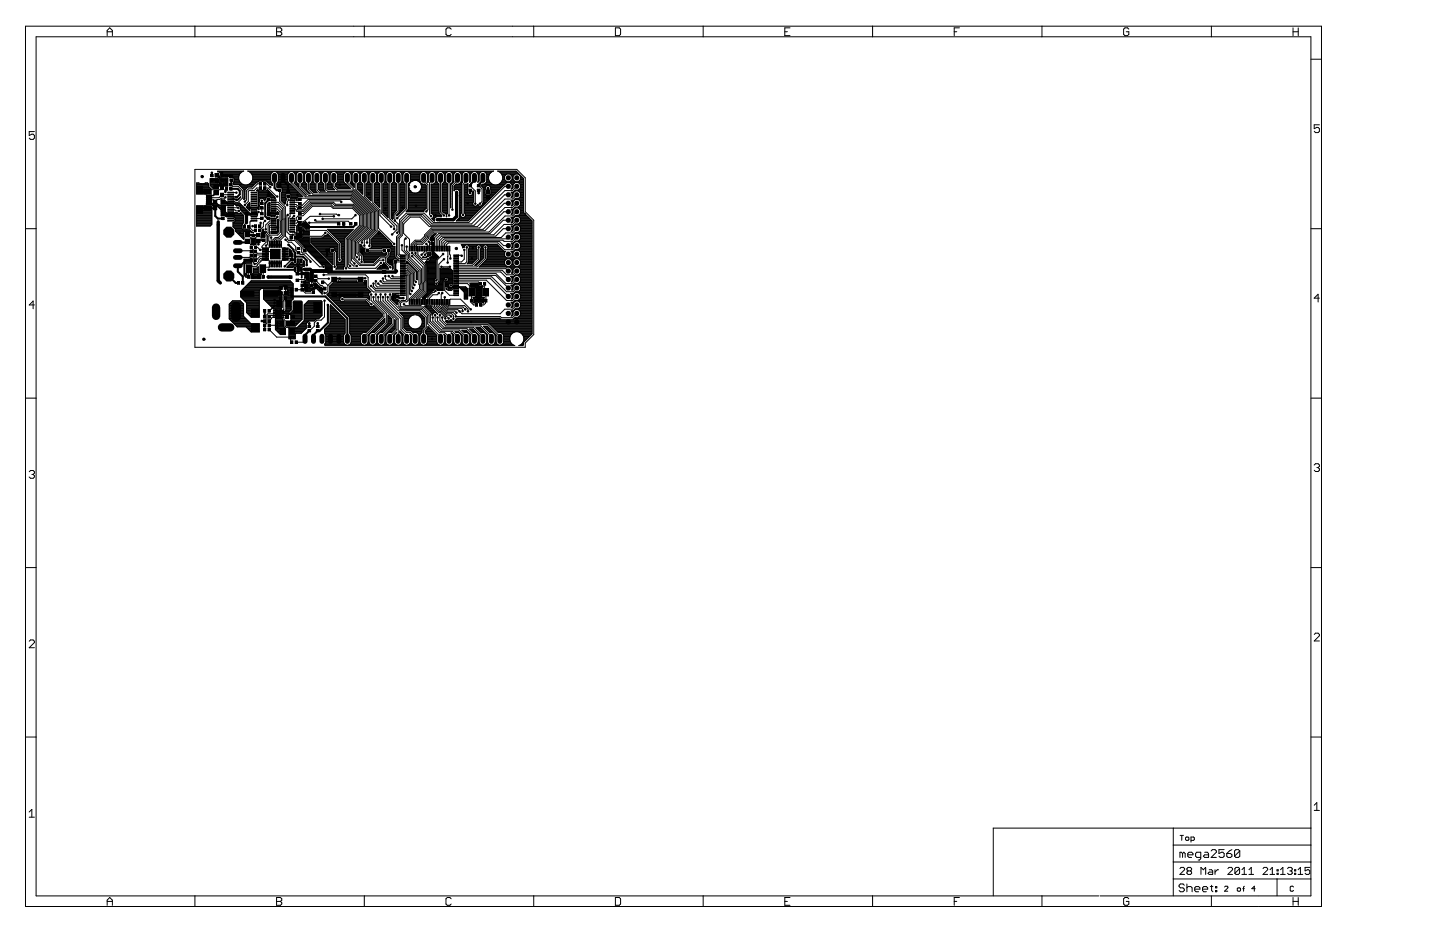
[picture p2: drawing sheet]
<svg xmlns="http://www.w3.org/2000/svg" width="432mm" height="279mm" viewBox="0 0 432 279" stroke-linecap="round" stroke-linejoin="round" font-family="sans-serif">
<g fill="none" stroke="#000" stroke-width=".3">
<path d="M32.1 10.7v-1.6l.8-.8 .8 .8v1.6M32.1 9.5h1.6M58.4 7.8v3.2M82.9 8.3h1.2l.4 .4v.4l-.4 .4 .4 .4v.4l-.4 .4h-1.2zM82.9 9.5h1.2M109.2 7.8v3.2M135.3 8.7l-.4-.4h-.8l-.4 .4v1.6l.4 .4h.8l.4-.4M160 7.8v3.2M184.5 8.3h1.2l.4 .4v1.6l-.4 .4h-1.2zM210.8 7.8v3.2M235.3 9.5h.8M236.9 8.3h-1.6v2.4h1.6"/>
<path d="M261.6 7.8v3.2M286.1 9.5h.8M287.7 8.3h-1.6v2.4M312.4 7.8v3.2M338.5 8.7l-.4-.4h-.8l-.4 .4v1.6l.4 .4h.8l.4-.4v-.8h-.8M363.2 7.8v3.2M387.7 8.3v2.4M387.7 9.5h1.6M389.3 8.3v2.4M393.1 17.8h3.1M10.3 39.4h-1.5v1.2l.7-.4h.4l.4 .4v.8l-.4 .4h-.7l-.4-.4M395.6 37.4h-1.5v1.2l.8-.4h.4l.3 .4v.8l-.3 .4h-.8l-.4-.4"/>
<path d="M58.4 50.8h96.6l2.5 2.5v10.2l2.5 2.5v34.3l-2.5 2.5v1.3h-99.1zM59 56h3.6M59 57h4.3M59 56.8h4.3M59 57.9h4.3M59 57.3h4.3M59 55.3h3.5M59 55.8h3.5M59 57.7h4.3M59 57.5h4.3M59 56.6h4.3M59 56.4h4.1"/>
<path d="M59 56.2h3.8M59 55.5h3.5M59 55.1h3.5M59 58.1v-2.2h1.8v2.2M59.5 54.8l.9 .3 .9-.1M59.7 54.9l-.7-.1v3.3h2.8M61.2 58.1v-1.3h2v1.3M61.3 55h.1M61.5 54.9h.8M61.6 54.8l-.3 .2M61.9 58.4h1.6v.4h-1.6zM61.9 59.1h1.6v.3h-1.6z"/>
<path d="M61.9 59.7h1.6v.4h-1.6zM62.3 54.8l.2 .3M62.5 55.1v.8l.8 .7M62.7 59.9h1.3l.5 .5M63 54.2h2.4M63 55.3h2.5v1.2h-1.4v-1.2M63 54.5h2.4M63 54h2.4M63 55.5h2.4M63 55.1h2.4M63 54.9h2.4M63 53.8h2.4"/>
<path d="M63.1 54.3v-.6h.8v.6M63.1 52.4h.8v.6h-.8zM63.2 55.8h2.2M63.3 56.6v1.5h-4.3M63.4 56h2.1M63.6 56.2h2M63.8 56.4h1.8M64.1 60h.9v.9h-.9zM64.1 57.2h1.4v1.2h-1.4zM64.5 52.9h1.3M64.5 52.7h1.2M64.5 52.5h1.1"/>
<path d="M64.5 52.3h1.1M64.5 52.1h1.1M64.6 54.6v-.9h.9v.9l-2.5 .1M65.2 53.6l.4 2.9h-1.7l-.9-.9v-2h2.3M65.3 51.4h7.4M65.4 53.2h.5M65.5 52v.9M65.6 52.6v-.6h-1l-.1 1.1h.8l.6 .5M65.6 52.6l.4 .7h2.3v2.5l-1.1-.2-1.4 .2M65.6 53.4h2.7M65.8 55.2h.1M65.8 55.1h2.5"/>
<path d="M65.8 54.9h2.5M65.8 55.3h2.5M65.8 55.8h.1M65.8 55.5h2.5M65.9 54.2h2.4M65.9 54.7h2.4M65.9 54.5h2.4M65.9 54h2.4M65.9 53.8h2.4M65.9 53.6h2.4M65.9 53.6l-.1 2.2M65.9 51.7h6.5"/>
<path d="M66.1 52.3l.4 .5h2l.3 .4h1.1l.3 .3v.9M66.1 52.3v-.5l-.3-.3h-.5v-.2h7.8l-1.2 .8-.3 .8M66.1 52.3h5.7M66.1 52.1h5.8M66.1 51.9h6.1M66.1 55.9h.9v.9h-.9zM66.1 57.9h.9v.9h-.9zM66.2 52.4h.8v.6h-.8zM66.2 54.3v-.6h.8v.6M66.2 52.5h5.5M66.3 53.3h.1M66.3 60v1.2h5.8"/>
<path d="M66.3 60h.1M66.3 60l1-.1 .8 .8M66.5 52.7h5.1M66.6 56.4l-.5 .5h-3.4l-.5 .5M66.6 56.4h.1M66.6 58.4l-.9 .9h-3M66.6 58.4h2.6M66.6 58.4h.1M67.4 54.3v-.6h.8v.6M67.4 52.4h.8v.6h-.8zM67.6 59.2l-.3 .2h-1l-.4 .4h-.7l-.7 .6M67.7 56.2h.6v.8h-.6z"/>
<path d="M67.7 55.7v-.7h.6v.7M68.3 58.3h1.7v.2h-1.7zM68.3 58.9h1.7v.2h-1.7zM68.3 57.6h1.7v.2h-1.7zM68.7 52.9h2.9M68.8 53.2h2.8M69 56.2h.6v.8h-.6zM69 55h.6v.7h-.6zM69 53.7h.8v.6h-.8zM69 52.4h.8v.6h-.8zM69.2 59.7h1.6l.2 .2M69.2 57.7l1.7 .1"/>
<path d="M69.2 59h1.3M69.3 55.3l.5 .6h1.6l1.3 1.2v2.3l-1.3 1.3h-.8l-.3-.4h-1.1M69.9 59.6v.2l1.6 .1M70.1 54.7h2M70.1 55.1h2.4M70.1 54.9h2.2M70.1 59.6h-1.8v.2h1.7v-.2M70.1 59.6h.1M70.1 53.4h1.5M70.2 54.5h1.7M70.2 59.8h.1M70.2 54.2h1.6"/>
<path d="M70.2 54.4l-.1 .9h2.9M70.2 54h1.5M70.2 53.8h1.4M70.2 53.6h1.4M70.5 59h.1M71.5 59.6h.2M71.6 52.9v.8l.3 .8 .6 .6M71.6 55.3l1.6 1.6-.2 2.9 .3-.1M71.7 59.4h.2M71.8 55.5h4.3M71.9 55.6h.1M71.9 59.2h.3"/>
<path d="M72 55.8h3.9M72.2 59h.1M72.2 59l-.9 .7-1.2-.1M72.2 59.2l-.8 .7-.9-.1M72.2 59v.2M72.2 56h3.4M72.4 56.2h1.8M72.5 55.1l.8 .3h.8l.8-.3M72.7 56.4h1.2M72.9 56.6h.8M73.1 56.8h.4M73.2 57h.2"/>
<path d="M73.2 57.9h.2M73.2 59.4h.2M73.2 58.8h.2M73.2 58.1h.2M73.2 57.3h.2M73.2 57.7h.2M73.2 58.6h.2M73.2 59h.2M73.2 59.2h.2M73.2 58.3h.2M73.2 57.5h.2M74.4 55.3h1.9"/>
<path d="M74.7 51.4h72.9M74.9 55.1h1.6M75 51.7h6.6M75.1 54.9h1.6M75.2 51.9h6.2M75.3 54.7h1.6M75.3 59.6h1.7v.2h-1.7zM75.3 58.3h1.7v.2h-1.7zM75.3 57.6h1.7v.2h-1.7zM75.3 58.9h1.7v.2h-1.7zM75.4 52.1h5.9M75.5 54.5h1.9"/>
<path d="M75.5 52.3h5.7M75.6 54.2h5.6M75.6 52.5h5.6M75.7 54h5.5M75.7 52.7h5.5M75.8 53.8h5.4M75.8 52.9h5.4M75.8 52.9v.8l-.3 .8-.6 .6M75.8 53.6h5.4M75.8 53.4h5.4M75.8 53.2h5.4M77 57h.5"/>
<path d="M77.3 57.3h3.3M77.4 59.4h.1M77.4 58.7h.1M77.4 58.1h.1M77.5 57.9h3.8M77.5 59.4h2.2M77.5 58.8h4.6M77.5 58.1h4M77.5 59.6h.5M77.5 59.9h.3M77.5 57.7h3.5M77.5 58.6h4.4"/>
<path d="M77.5 59h4.8M77.5 58.1v.6M77.5 58.7l-.1 .7M77.5 59.4v.6M77.5 60h-.1M77.5 58.7h-.1M77.5 58l-.1 .1M77.5 59.2h2.3M77.5 58.3h4.2M77.5 57.5h3.3M77.6 54.3l-.2 .3h-.4l-1.5 1.5h-1.3l-.8 .8v2.7h-.2M77.8 56h.6v.8h-.6z"/>
<path d="M77.8 54.7h.6v.8h-.6zM78.1 55.1h-.9l-1.5 1.5h-1.3l-.5 .5v2.8l-.5 .5M78.1 56.4h-1.1l-.8 .7h-1.5l-.3 .3v3l-1 1M78.4 59.4l-.6 .6M78.6 54.3l.2 .1 .1-.1M78.7 59.4l.6 .6M78.7 57h.1M78.8 57l1.1 .2 .3-.4 2.4 2.6h-1.2l-.3-.3h-1.1l-.3 .2v.5l-.4 .4v-.2M78.8 57l-1.2 .2-.4-.3-.3 .3 .6 .2v.6M79.1 59.6h.6M79.1 56h.6v.8h-.6zM79.1 54.7h.6v.8h-.6z"/>
<path d="M79.2 59.9h.4M79.4 56.4h1l2.7 2.5M79.4 55.1h.6l1.1 1M79.9 54.3l1.1 1h.6M80 57h.4M80.1 54.5h1.1M80.1 59.5h.8v.6h-.8zM80.1 58.8v-.6h.8v.6M80.3 54.7h1M80.5 54.9h1M80.7 55.1h.9M81.2 54.3l.4 .7v.6l-.4-.3"/>
<path d="M81.2 52.3v2M81.3 59.2h1.1M81.4 59.9h1.4v.2h-1.4zM81.6 55.5h.1M82.1 51.4l-.4 .2-.5 .7M82.3 59.4h.1M82.5 51.4l.8 .5M83 56h4.8M83 55.3h4.2M83 55.8h4.6M83 55.5h4.4M83 55.1h3.9"/>
<path d="M83 51.7h3.7M83.1 56.2h5M83.1 54.9h3.5M83.3 51.9h3.2M83.3 51.9l.2 .4M83.3 54.7h3.1M83.4 52.1h3M83.4 54.5h2.9M83.4 56v-.6h.8v.6M83.4 56.7h.8v.6h-.8zM83.5 52.3h2.8M83.5 52.3v2"/>
<path d="M83.5 54.2h2.8M83.5 54.3l-.5 .7v1.1l.2 .2h1.2l.3 .2v1M83.5 52.9h2.8M83.5 54h2.8M83.5 53.8h2.8M83.5 53.6h2.8M83.5 53.4h2.8M83.5 53.2h2.8M83.5 52.7h2.8M83.5 52.5h2.8M83.8 57v3.3l1.8 1.8v8.7l1 1.3h1.8l2.1 2v1.5l.3 .3h.9l4.1 4.1h1.3M84.3 57.9h5.5"/>
<path d="M84.3 59.4h1.4M84.3 58.8h1.3M84.3 58.1h5.7M84.3 59.6h1.6M84.3 59.9h1.6M84.3 58.6h1.3M84.3 59h1.3M84.3 59.2h1.3M84.3 58.3h1.3M84.5 56.4h3.8M84.7 57h4.2M84.7 56.8h4"/>
<path d="M84.7 57.3h4.4M84.7 57.5l-.3 .2M84.7 57.5h4.7M84.7 56.6h3.8M85.6 58.3v1l.2 .2M85.8 59.5h.1M85.8 58.1l-.2 .2M85.9 59.5l-.5 1.7M86 58.5h.8v.6h-.8zM86 57.2h.8v.6h-.8zM86.3 54.3l.1 .4 4.4 4.2-.7 .1M86.3 52.3v2"/>
<path d="M86.4 58.8l.2 1.2M86.4 51.9l-.1 .4M87 59.9h1.4v.2h-1.4zM87 58.1l.2 .2M87.2 51.4l-.8 .5M87.2 58.3l-.2 1.1h2.1M87.2 58.8h3.5M87.2 58.6h3.2M87.2 59h2.9M87.2 59.2h2M87.2 58.3h3M87.4 53.3v1.5l4.2 4.2h13.7l5 5v4.3l-4.1 4v5l1.9 1.9h4l1.9-1.9h1.6"/>
<path d="M87.6 51.4l.4 .2 .5 .7M88.1 51.7h1.1M88.2 54.9h.9M88.3 51.9h.7M88.4 55.1h1M88.4 54.7h.6M88.4 52.1h.5M88.5 54.5h.4M88.5 52.3h.3M88.5 59.4l.3 .3M88.5 54.2h.3M88.5 52.3v2"/>
<path d="M88.5 52.9h.3M88.5 54.3l-.3 .6 3.6 3.6M88.5 54h.3M88.5 53.8h.3M88.5 53.6h.3M88.5 53.4h.3M88.5 53.2h.3M88.5 52.7h.3M88.5 52.5h.3M88.6 55.3h.9M88.7 59.6h.4M88.8 55.5h.7"/>
<path d="M88.8 59.9h.3M88.8 52.3v2M88.8 54.3l.7 .8M89 51.9l-.2 .4M89 55.8h.5M89.2 56h.3M89.4 59l-.3 .3v.8h-.3v-.4M89.5 55.1v1.1M89.6 57.7h-5.3v2.4l1.1 1.1M89.6 56.4h.1M89.7 51.4l-.7 .5M89.9 56.6h.1"/>
<path d="M89.9 59.7l.4-.2v.5h-.8v-.5l15.7-.1 4.7 4.7v3.9l-4.1 4.1v5.4l2.1 2.1h4.3l1.6-1.6h1.1M89.9 53.3v2.7l2.7 2.6h12.8l5.3 5.3v4.5l-4.1 4v4.3l.4 .4M90.1 56.8h.1M90.2 51.4l.4 .2 .5 .7M90.3 57h.1M90.4 55.8l2.4 2.3h.2l-1-1M90.4 55.3h1.6M90.4 55.8h1.6M90.4 55.1v.7M90.4 55.5h1.6M90.4 55.1h1.6M90.5 57.3h.1"/>
<path d="M90.6 56h1.4M90.7 51.7h1.1M90.7 57.5h.1M90.7 54.9h1M90.9 56.2h1.1M90.9 51.9h.7M90.9 54.7h.6M90.9 57.7h.1M91 52.1h.4M91 54.5h.4M91.1 56.4h.9M91.1 52.3h.3"/>
<path d="M91.1 54.2h.2M91.1 52.3v2M91.1 52.9h.2M91.1 54.3l-.7 .8M91.1 54h.2M91.1 53.8h.2M91.1 53.6h.2M91.1 53.4h.2M91.1 53.2h.2M91.1 52.7h.2M91.1 52.5h.2M91.2 57.9h.1"/>
<path d="M91.3 56.6h.7M91.3 54.3l.7 .8M91.4 58.1h.1M91.5 56.8h.5M91.5 51.9l-.2 2.4M91.6 58.3h.1M91.7 57h.3M91.9 57.3h.3M92 55.1v2M92.1 57.5h.3M92.3 51.4l-.8 .5M92.4 57.7h.2"/>
<path d="M92.5 53.3v3.6l1.3 1.3h11.7l5.6 5.6v4.8l-4.1 4v3.4l.7 .7v1.1M92.6 57.9h.2M92.7 51.4l.4 .2 .5 .7M93 56h1.5M93 55.3h1.5M93 55.8h1.5M93 55.1v1.6l1 1h1.1l-.6-.5v-2.1M93 56.6h1.5M93 56.4h1.5M93 56.2h1.5M93 55.5h1.5M93 55.1h1.5"/>
<path d="M93.1 56.8h1.4M93.2 51.7h1.1M93.3 54.9h.9M93.3 57h1.2M93.4 51.9h.7M93.5 54.7h.5M93.5 52.1h.5M93.6 57.3h1M93.6 54.5h.3M93.6 52.3h.3M93.6 54.2h.3M93.6 52.3v2"/>
<path d="M93.6 52.9h.3M93.6 54.3l-.6 .8M93.6 54h.3M93.6 53.8h.3M93.6 53.6h.3M93.6 53.4h.3M93.6 53.2h.3M93.6 52.7h.3M93.6 52.5h.3M93.8 57.5h1M93.9 52.3v2M93.9 54.3l.6 .8"/>
<path d="M94.1 51.9l-.2 .4M94.8 51.4l-.7 .5M95 53.3v3.7l.8 .8h9.8l5.9 5.9v5.1l-4.1 4v3l1 1v1.7M95.2 51.4l.8 .5M95.5 56h1.6M95.5 55.1v1.7l.5 .5h1.5l-.4-.4v-1.8M95.5 55.3h1.6M95.5 55.8h1.6M95.5 56.6h1.6M95.5 56.4h1.6M95.5 56.2h1.6M95.5 55.5h1.6"/>
<path d="M95.5 55.1h1.6M95.6 56.8h1.5M95.7 51.7h1.1M95.8 57h1.5M95.8 54.9h1M96 51.9h.6M96 51.9l.2 .4M96 54.7h.6M96.1 52.1h.4M96.1 54.5h.4M96.2 52.3h.2M96.2 54.2h.2"/>
<path d="M96.2 52.9h.2M96.2 54.3l-.7 .8M96.2 52.3v2M96.2 54h.2M96.2 53.8h.2M96.2 53.6h.2M96.2 53.4h.2M96.2 53.2h.2M96.2 52.7h.2M96.2 52.5h.2M96.4 54.3l.7 .8M96.4 52.3v2"/>
<path d="M96.6 51.9l-.2 .4M97.3 51.4l-.7 .5M97.6 53.3v3.4l.7 .7h7.4l6.2 6.2v5.3l-3.4 3.3v.5M97.8 51.4l.7 .5M98 56h1.6M98 55.3h1.6M98 55.8h1.6M98 55.1v1.4l.5 .4h1.9l-.8-.7M98 56.4h1.9M98 56.2h1.6M98 55.5h1.6M98.1 55.1h1.5"/>
<path d="M98.2 56.6h1.9M98.3 51.7h1.1M98.4 54.9h.9M98.4 56.8h1.9M98.5 51.9h.7M98.5 51.9l.2 .4M98.6 54.7h.5M98.6 52.1h.5M98.6 54.5h.4M98.7 52.3h.3M98.7 54.2h.3M98.7 54.3l-.7 .8"/>
<path d="M98.7 52.9h.3M98.7 52.3v2M98.7 54h.3M98.7 53.8h.3M98.7 53.6h.3M98.7 53.4h.3M98.7 53.2h.3M98.7 52.7h.3M98.7 52.5h.3M99 54.3l.6 .8M99 52.3v2M99.6 55.1v1.1"/>
<path d="M99.9 51.4l-.4 .2-.5 .7M100.1 53.3v2.7l1 1h4.7l6.5 6.5v5.5l-3.1 3v1.6M100.3 51.4l.8 .5M100.6 55.3h3.4M100.6 55.8h3.8M100.6 55.1v.7M100.6 55.5h3.6M100.6 55.1h3.1M100.8 56h3.8M100.8 51.7h2.7M100.9 54.9h2.5M101 56.2h3.8"/>
<path d="M101 51.9h2.2M101.1 51.9l.1 2.4M101.1 54.7h2.1M101.1 52.1h2M101.2 54.5h1.9M101.2 56.4h3.8M101.2 52.3h1.8M101.2 54.2h1.8M101.2 52.9h1.8M101.2 54.3l-.6 .8M101.2 54h1.8M101.2 53.8h1.8"/>
<path d="M101.2 53.6h1.8M101.2 53.4h1.8M101.2 53.2h1.8M101.2 52.7h1.8M101.2 52.5h1.8M103 54.3l.2 .4 1.9 1.8h-3.8l-.7-.7M103 52.3v2M103.2 51.9l-.2 .4M103.9 51.4l-.7 .5M104.2 53.3v1.5l8.5 8.6v5.7l-2.6 2.6v1M104.4 51.4l.7 .5M104.9 51.7h1.1"/>
<path d="M105 54.9h.9M105.1 51.9h.7M105.1 55.1h1.1M105.1 51.9l.2 .4M105.2 54.7h.5M105.2 52.1h.5M105.2 54.5h.4M105.3 52.3h.3M105.3 54.2h.3M105.3 52.9h.3M105.3 52.3v2M105.3 54.3l-.4 .6 1.3 1.3v-1.1"/>
<path d="M105.3 54h.3M105.3 53.8h.3M105.3 53.6h.3M105.3 53.4h.3M105.3 53.2h.3M105.3 52.7h.3M105.3 52.5h.3M105.3 55.3h.9M105.5 55.5h.7M105.6 52.3v2M105.6 54.3l.6 .8M105.8 55.8h.4"/>
<path d="M106 56h.2M106.2 56.2h.1M106.5 51.4l-.4 .2-.5 .7M106.7 53.3v3.6l6.4 6.4v6l-2.3 2.3v2.1M106.9 51.4l.8 .5M107.2 56h1.6M107.2 55.3h1.6M107.2 55.8h1.6M107.2 55.1v1.6l1.6 1.5v-3.1M107.2 56.6h1.6M107.2 56.4h1.6M107.2 56.2h1.6"/>
<path d="M107.2 55.5h1.6M107.2 55.1h1.5M107.4 56.8h1.4M107.4 51.7h1.1M107.5 54.9h.9M107.6 57h1.2M107.6 51.9h.7M107.7 51.9l.1 .4M107.7 54.7h.6M107.7 52.1h.5M107.8 57.3h1M107.8 54.5h.4"/>
<path d="M107.8 52.3h.3M107.8 54.2h.3M107.8 52.9h.3M107.8 54.3l-.6 .8M107.8 52.3v2M107.8 54h.3M107.8 53.8h.3M107.8 53.6h.3M107.8 53.4h.3M107.8 53.2h.3M107.8 52.7h.3M107.8 52.5h.3"/>
<path d="M108 57.5h.8M108.1 54.3l.7 .8M108.1 52.3v2M108.2 57.7h.6M108.4 57.9h.4M108.6 58.1h.2M109 51.4l-.4 .2-.5 .7M109.2 53.3v5.6l4.3 4.3v5.3l4.7 4.6M109.5 51.4l.7 .5M109.7 56h1.6M109.7 57h1.6M109.7 56.8h1.6"/>
<path d="M109.7 57.9h1.6M109.7 58.1h1.6M109.7 57.3h1.6M109.7 55.3h1.6M109.7 55.8h1.6M109.7 57.7h1.6M109.7 58.6h1.6M109.7 58.3h1.6M109.7 57.5h1.6M109.7 56.6h1.6M109.7 56.4h1.6M109.7 56.2h1.6"/>
<path d="M109.7 55.5h1.6M109.7 55.1h1.6M109.8 58.8h1.5M110 51.7h1.1M110 59h1.3M110 54.9h1M110.2 51.9h.7M110.2 51.9l.2 2.4M110.2 59.2h1.1M110.2 54.7h.6M110.3 52.1h.4M110.3 54.5h.4"/>
<path d="M110.4 52.3h.3M110.4 54.2h.2M110.4 52.9h.2M110.4 54.3l-.7 .8M110.4 54h.2M110.4 53.8h.2M110.4 53.6h.2M110.4 53.4h.2M110.4 53.2h.2M110.4 52.7h.2M110.4 52.5h.2M110.4 59.4h.9"/>
<path d="M110.6 54.3l.7 .8v5.2l-1.6-1.6v-3.6M110.6 52.3v2M110.7 59.6h.6M110.9 59.9h.4M111.6 51.4l-.5 .2-.5 .7M111.8 53.3v7.5l2.1 2.2v1.6l3.4 3.3M112 51.4l.8 .5M112.3 56h1.5M112.3 57h1.5M112.3 56.8h1.5M112.3 57.9h1.5M112.3 59.4h1.5"/>
<path d="M112.3 58.8h1.5M112.3 58.1h1.5M112.3 57.3h1.5M112.3 55.3h1.5M112.3 55.8h1.5M112.3 59.6h1.5M112.3 59.9h1.5M112.3 57.7h1.5M112.3 58.6h1.5M112.3 59h1.5M112.3 59.2h1.5M112.3 58.3h1.5"/>
<path d="M112.3 57.5h1.5M112.3 56.6h1.5M112.3 56.4h1.5M112.3 56.2h1.5M112.3 55.5h1.5M112.3 55.1h1.5M112.5 51.7h1.1M112.6 54.9h.9M112.7 51.9h.7M112.8 51.9l.1 .4M112.8 54.7h.5M112.8 52.1h.5"/>
<path d="M112.9 54.5h.3M112.9 52.3h.3M112.9 54.2h.3M112.9 52.9h.3M112.9 52.3v2M112.9 54.3l-.6 .8M112.9 54h.3M112.9 53.8h.3M112.9 53.6h.3M112.9 53.4h.3M112.9 53.2h.3M112.9 52.7h.3"/>
<path d="M112.9 52.5h.3M113.2 52.3v2M113.2 54.3l.6 .8v7.1l-1.5-1.6v-5.5M114.1 51.4l-.4 .2-.5 .7M114.3 53.3v10.6l3.9 3.8v1M114.6 51.4l.4 .2 .5 .7M114.8 56h1.6M114.8 57h1.6M114.8 56.8h1.6M114.8 57.9h1.6M114.8 59.4h1.6M114.8 58.8h1.6"/>
<path d="M114.8 58.1h1.6M114.8 57.3h1.6M114.8 55.3h1.6M114.8 55.8h1.6M114.8 59.6h1.6M114.8 59.9h1.6M114.8 57.7h1.6M114.8 58.6h1.6M114.8 59h1.6M114.8 59.2h1.6M114.8 58.3h1.6M114.8 57.5h1.6"/>
<path d="M114.8 56.6h1.6M114.8 56.4h1.6M114.8 56.2h1.6M114.8 55.5h1.6M114.8 55.1h1.6M115 51.7h1.2M115.1 54.9h1M115.3 51.9h.6M115.3 54.7h.6M115.4 52.1h.4M115.4 54.5h.4M115.5 52.3h.2"/>
<path d="M115.5 54.2h.2M115.5 52.9h.2M115.5 54.3l-.7 .8v8.6l1.6 1.6M115.5 52.3v2M115.5 54h.2M115.5 53.8h.2M115.5 53.6h.2M115.5 53.4h.2M115.5 53.2h.2M115.5 52.7h.2M115.5 52.5h.2M115.7 52.3v2"/>
<path d="M115.7 54.3l.7 .8M116.4 55.1v10.2M116.6 51.4l-.4 .2-.5 .7M116.9 53.3v12.3l2.1 2.1v1.2l-1.4 1.4M117.1 51.4l.4 .2 .5 .7M117.3 56h1.6M117.3 57h1.6M117.3 56.8h1.6M117.3 57.9h1.6M117.3 59.4h1.6M117.3 58.8h1.6M117.3 58.1h1.6"/>
<path d="M117.3 57.3h1.6M117.3 55.3h1.6M117.3 55.8h1.6M117.3 59.6h1.6M117.3 59.9h1.6M117.3 57.7h1.6M117.3 58.6h1.6M117.3 59h1.6M117.3 59.2h1.6M117.3 58.3h1.6M117.3 57.5h1.6M117.3 56.6h1.6"/>
<path d="M117.3 56.4h1.6M117.3 56.2h1.6M117.3 55.5h1.6M117.4 55.1h1.5M117.6 51.7h1.1M117.7 54.9h.9M117.8 51.9h.7M117.9 54.7h.5M117.9 52.1h.5M117.9 54.5h.4M118 52.3h.3M118 54.2h.3"/>
<path d="M118 52.9h.3M118 54.3l-.7 .8v10.3l.4 .3M118 52.3v2M118 54h.3M118 53.8h.3M118 53.6h.3M118 53.4h.3M118 53.2h.3M118 52.7h.3M118 52.5h.3M118.3 52.3v2M118.3 54.3l.6 .8"/>
<path d="M118.4 51.9l-.1 .4M118.9 55.1v8l-1 1-.2 1.6M119.2 51.4l-.8 .5M119.4 53.3v10l-1 1v1.8l1 1v2.4l-.3 .3M119.6 51.4l.5 .2 .4 .7M119.9 56h1.6M119.9 57h1.6M119.9 56.8h1.6M119.9 57.9h1.6M119.9 59.4h1.6M119.9 58.8h1.6M119.9 58.1h1.6"/>
<path d="M119.9 57.3h1.6M119.9 55.3h1.6M119.9 55.8h1.6M119.9 59.6h1.6M119.9 59.9h1.6M119.9 57.7h1.6M119.9 58.6h1.6M119.9 59h1.6M119.9 59.2h1.6M119.9 58.3h1.6M119.9 57.5h1.6M119.9 56.6h1.6"/>
<path d="M119.9 56.4h1.6M119.9 56.2h1.6M119.9 55.5h1.6M119.9 55.1h1.5M120.1 51.7h1.1M120.2 54.9h.9M120.3 51.9h.7M120.4 54.7h.6M120.4 52.1h.5M120.5 54.5h.4M120.5 52.3h.3M120.5 54.2h.3"/>
<path d="M120.5 52.9h.3M120.5 52.3v2M120.5 54.3l-.6 .8v8.4M120.5 54h.3M120.5 53.8h.3M120.5 53.6h.3M120.5 53.4h.3M120.5 53.2h.3M120.5 52.7h.3M120.5 52.5h.3M120.8 54.3l.7 .8M121 51.9l-.2 2.4"/>
<path d="M121.5 55.1v7.3l-2.3 2.2h-.3M121.7 51.4l-.7 .5M121.9 53.3v9.3l-2.8 2.8M122.2 51.4l.4 .2 .5 .7M122.4 56h.2M122.4 57h.5M122.4 56.8h.4M122.4 57.9h5.4M122.4 59.4h5.4M122.4 58.8h5.4M122.4 58.1h5.4M122.4 57.3h.7"/>
<path d="M122.4 55.3h.3M122.4 55.8h.2M122.4 59.6h5.4M122.4 55.1v7.7l-.6 .6h5.3l.1-.5 .6-.3v-7M122.4 59.9h5.4M122.4 57.7h1.2M122.4 58.6h5.4M122.4 59h5.4M122.4 59.2h5.4M122.4 58.3h5.4M122.4 57.5h.9M122.4 56.6h.3"/>
<path d="M122.4 56.4h.2M122.4 56.2h.2M122.4 55.5h.2M122.4 55.1h.4M122.6 55.6h.1M122.6 56.4h.1M122.6 55.6v.8M122.6 56.4l.3 .7M122.7 51.7h3.6M122.7 54.9h.2M122.9 51.9h3.2M122.9 57.1h.1"/>
<path d="M122.9 54.8h.1M122.9 54.8l-.3 .8M122.9 57.1a1.95 1.95 0 0 0 2.9 .3M122.9 54.7h.2M123 52.1h3M123 54.5h.3M123.1 52.3h2.8M123.1 54.2h.6M123.1 52.9h2.8M123.1 52.3v2M123.1 54.3l-.7 .8M123.1 54h2.8"/>
<path d="M123.1 53.8h2.8M123.1 53.6h2.8M123.1 53.4h2.8M123.1 53.2h2.8M123.1 52.7h2.8M123.1 52.5h2.8M123.5 54.3h.1M123.5 54.3l-.6 .5M125.1 54.1h.1M125.1 54.1l.7 .4M125.1 54.1l-.8-.1-.8 .3M125.3 54.2h.6"/>
<path d="M125.3 57.7h2.5M125.7 54.5h.2M125.7 57.5h2.1M125.8 54.5h.1M125.8 57.4h.1M125.8 54.5l.5 .7M125.9 52.3v2M125.9 54.3a1.14 1.14 0 0 0 1.5 .9l.4 .4M125.9 54.7h.1M125.9 57.3h1.9M126 54.9h.2M126.1 51.9l-.2 .4"/>
<path d="M126.1 57h1.7M126.2 55.1h.3M126.2 56.8h1.6M126.3 56.8h.1M126.3 55.2h.1M126.3 55.2l.1 .8-.1 .8M126.3 56.8l-.5 .6M126.3 55.3h1.3M126.3 56.6h1.5M126.3 55.5h1.5M126.3 56.4h1.5M126.4 55.8h1.4"/>
<path d="M126.4 56.2h1.4M126.4 56h1.4M126.8 51.4l-.7 .5M127 53.3v.8l1.3 1.3v7.5l-.5 .5M127.3 51.4l.7 .5M127.7 51.7h1.2M128 51.9h.6M128 51.9l.2 .4M128.1 52.1h.4M128.1 54.5h.4M128.2 52.3h.2M128.2 52.3v2"/>
<path d="M128.2 54.2h.2M128.2 52.9h.2M128.2 54.3l.1 .3M128.2 54h.2M128.2 53.8h.2M128.2 53.6h.2M128.2 53.4h.2M128.2 53.2h.2M128.2 52.7h.2M128.2 52.5h.2M128.3 54.7h.1M128.4 52.3v2"/>
<path d="M128.4 54.3l-.1 .3M129.3 56h2.3M129.3 57h2.3M129.3 56.8h2.3M129.3 57.9h2.3M129.3 59.4h2.3M129.3 58.8h2.3M129.3 58.1h2.3M129.3 57.3h2.3M129.3 55.3h2.3M129.3 55.8h2.3M129.3 59.6h2.3"/>
<path d="M129.3 59.9h2.3M129.3 57.7h2.3M129.3 58.6h2.3M129.3 59h2.3M129.3 59.2h2.3M129.3 58.3h2.3M129.3 57.5h2.3M129.3 56.6h2.3M129.3 56.4h2.3M129.3 56.2h2.3M129.3 55.5h2.3M129.3 51.4l-.4 .2-.5 .7"/>
<path d="M129.6 53.3v.8l-.8 .7v9.5l.5 .5M129.8 51.4l.7 .5M130.1 55.1h1.5M130.3 51.7h1.1M130.4 54.9h.9M130.5 51.9h.7M130.5 51.9l.2 2.4M130.6 54.7h.5M130.6 52.1h.5M130.6 54.5h.4M130.7 52.3h.3M130.7 54.2h.3"/>
<path d="M130.7 54.3a1.15 1.15 0 0 1-1.4 .9v8.8l.4 .2M130.7 52.9h.3M130.7 54h.3M130.7 53.8h.3M130.7 53.6h.3M130.7 53.4h.3M130.7 53.2h.3M130.7 52.7h.3M130.7 52.5h.3M131 52.3v2M131 54.3l.6 .8M131.6 55.1v8.7l.8 .7 .1 .5h-1.6l-.7 .7"/>
<path d="M131.9 51.4l-.4 .2-.5 .7M132.1 53.3v10.3l1 1M132.3 51.4l.8 .5M132.6 56h1.6M132.6 57h1.6M132.6 56.8h1.6M132.6 57.9h1.6M132.6 59.4h1.6M132.6 58.8h1.6M132.6 58.1h1.6M132.6 57.3h1.6M132.6 55.3h1.6"/>
<path d="M132.6 55.8h1.6M132.6 59.6h1.6M132.6 59.9h1.6M132.6 55.1v8.3M132.6 57.7h1.6M132.6 58.6h1.6M132.6 59h1.6M132.6 59.2h1.6M132.6 58.3h1.6M132.6 57.5h1.6M132.6 56.6h1.6M132.6 56.4h1.6"/>
<path d="M132.6 56.2h1.6M132.6 55.5h1.6M132.6 55.1h1.5M132.8 51.7h1.1M132.9 54.9h.9M133 51.9h.7M133.1 51.9l.1 .4M133.1 54.7h.6M133.1 52.1h.5M133.2 54.5h.4M133.2 52.3h.3M133.2 52.3v2"/>
<path d="M133.2 54.2h.3M133.2 52.9h.3M133.2 54.3l-.6 .8M133.2 54h.3M133.2 53.8h.3M133.2 53.6h.3M133.2 53.4h.3M133.2 53.2h.3M133.2 52.7h.3M133.2 52.5h.3M133.5 54.3l.7 .8v8.9l-.2 .2M133.5 52.3v2"/>
<path d="M134.4 51.4l-.4 .2-.5 .7M134.6 53.3v11.3M134.9 51.4l.7 .5M135.1 56h.1M135.1 57h.1M135.1 56.8h.1M135.1 57.9h.1M135.1 59.4h.1M135.1 58.8h.1M135.1 58.1h.1M135.1 57.3h.1M135.1 55.3h.2"/>
<path d="M135.1 55.8h.1M135.1 59.6h.1M135.1 59.9h.1M135.1 55.1l.1 7.1M135.1 57.7h.1M135.1 58.6h.1M135.1 59h.1M135.1 59.2h.1M135.1 58.3h.1M135.1 57.5h.1M135.1 56.6h.1M135.1 56.4h.1"/>
<path d="M135.1 56.2h.1M135.1 55.5h.1M135.1 55.1h.4M135.4 51.7h1.1M135.4 54.9h.3M135.6 51.9h.7M135.6 51.9l.2 .4M135.6 54.7h.3M135.7 52.1h.4M135.7 54.5h.4M135.8 52.3h.3M135.8 54.2h.2"/>
<path d="M135.8 52.9h.2M135.8 54.3l-.7 .8M135.8 52.3v2M135.8 54h.2M135.8 53.8h.2M135.8 53.6h.2M135.8 53.4h.2M135.8 53.2h.2M135.8 52.7h.2M135.8 52.5h.2M136 52.3v2M136 54.3l.1 .2-.9 .9"/>
<path d="M136.1 56h2.3M136.1 57h.2M136.1 56.8h.4M136.1 56.6h2.3M136.1 56.4h2.3M136.1 56.2h2.3M136.2 55.8h2.2M136.4 55.5h2M136.6 55.3h1.8M137 51.4l-.5 .2-.5 .7M137.2 53.3v.8l-1.5 1.5v7.2M137.3 56.8h1.1"/>
<path d="M137.4 51.4l.4 .2 .5 .7M137.6 57h.8M137.7 55.1h.7M137.7 57.3h.7M137.8 57.9h.6M137.8 59.4h.6M137.8 58.8h.6M137.8 58.1h.6M137.8 59.6h.6M137.8 59.9h.6M137.8 57.7h.6M137.8 58.6h.6"/>
<path d="M137.8 59h.6M137.8 59.2h.6M137.8 58.3h.6M137.8 57.5h.6M137.9 51.7h1.1M138 54.9h.5M138.1 51.9h.7M138.2 54.7h.5M138.2 52.1h.5M138.3 54.5h.3M138.3 52.3h.3M138.3 54.3a1.14 1.14 0 0 1-1.5 .9l-.7 .6 .1 1.3a.91 .91 0 0 1 .9-.4 .91 .91 0 0 1 .7 .8v7.5l-1 1.2h3.5l11.7-11.5h.9l.7 .7v.9l-.3 .3 .5-.3v-.9l.7-.7h.9l.7 .7v.9l-.7 .7h-.9l-.6 .6h-.6l.3 .3v1l-.3 .3 .5-.3v-1"/>
<path d="M138.3 54.2h.3M138.3 52.9h.3M138.3 52.3v2M138.3 54h.3M138.3 53.8h.3M138.3 53.6h.3M138.3 53.4h.3M138.3 53.2h.3M138.3 52.7h.3M138.3 52.5h.3M138.6 54.3l.1 .3-.3 .4v8.9l-.3 .7M138.6 52.3v2"/>
<path d="M138.8 51.9l-.2 .4M139.3 56h.9M139.3 57h.9M139.3 56.8h.9M139.3 57.9h.9M139.3 59.4h2.7M139.3 58.8h2.7M139.3 58.1h1M139.3 57.3h.9M139.3 55.8h.9M139.3 59.6h2.7M139.3 59.9h2.7"/>
<path d="M139.3 57.7h1M139.3 58.6h1.3M139.3 59h2.7M139.3 59.2h2.7M139.3 58.3h1.1M139.3 57.5h.9M139.3 56.6h.9M139.3 56.4h1M139.3 56.2h.9M139.3 55.5h.9M139.4 55.3h.8M139.5 51.4l-.7 .5"/>
<path d="M139.7 53.3v1l-.9 .9v9.3M140 51.4l.4 .2 .5 .7M140.2 57.5v.2M140.2 55.1h.1M140.2 57.7a.78 .78 0 0 0 .5 .9 .78 .78 0 0 0 .9-.3M140.3 56.4l-.1-1.2 .1-.1-.8 .1-.2 .2v8.5l.3 .7M140.3 56.4l-.1 1.1M140.4 51.7h1.2M140.6 56.7h.8v.6h-.8zM140.6 55.4h.8v.6h-.8zM140.7 51.9h.6M140.8 52.1h.4"/>
<path d="M140.8 54.5h.1M140.9 52.3h.2M140.9 54.5h.1M140.9 54.2h.2M140.9 52.9h.2M140.9 52.3v2M140.9 54h.2M140.9 53.8h.2M140.9 53.6h.2M140.9 53.4h.2M140.9 53.2h.2M140.9 52.7h.2"/>
<path d="M140.9 52.5h.2M141.1 52.3v2M141.1 54.3l-.4 .3 .2-.3M141.3 55.5l-.3 .2 1.5 1.5v3.9M141.3 51.9l-.2 .4M141.4 58.6h.6M141.6 58.3h.4M141.7 58.1h.3M141.7 57.7h.3M141.8 57.9h.2M141.8 57.7l-.2 .6M141.8 57.3h.1"/>
<path d="M141.8 57.5v.2M141.8 57.5v-.3l.2 .2v3.1l-.2 .4M141.8 57.5h.2M142 51.4l-.7 .5M142.5 51.4l.4 .2 .5 .7M143 51.7h1.1M143.1 56.7h.8v.6h-.8zM143.1 55.4h.8v.6h-.8zM143.2 51.9h.7M143.3 52.1h.5M143.3 54.5h.2M143.4 52.3h.3"/>
<path d="M143.4 54.2h.3M143.4 52.9h.3M143.4 52.3v2M143.4 54h.3M143.4 53.8h.3M143.4 53.6h.3M143.4 53.4h.3M143.4 53.2h.3M143.4 52.7h.3M143.4 52.5h.3M143.5 55.7l1.1 .9v3.8l-.7 .7M143.7 54.3l-.4 .3 .1-.3"/>
<path d="M143.8 51.9l-.1 2.4M144.4 55.8l.6 .6v4.2l-.3 .4a.76 .76 0 0 1-.6 .8 .76 .76 0 0 1-.9-.4M144.4 55.8h1.5M144.5 55.5h6.5M144.5 55.3h3.5M144.6 51.4l-.8 .5M144.6 56h1.1M144.8 56.2h.8M145 56.4h.5M145 51.4l.5 .2 .4 .7M145 57h.4M145 56.8h.4"/>
<path d="M145 57.9h.4M145 59.4h2.2M145 58.8h2.8M145 58.1h.4M145 57.3h.4M145 59.6h1.9M145 59.9h1.7M145 57.7h.4M145 58.6h3M145 59h2.6M145 59.2h2.4M145 58.3h.6"/>
<path d="M145 57.5h.4M145 56.6h.5M145.3 55.1h2.1M145.4 56.8v1.3l.3 .3h1.3l.2-.3v-1.3M145.4 56.8a.9 .9 0 0 1 .5-1.1 .9 .9 0 0 1 1.1 .2l.2 .9M145.5 51.7h1.8M145.6 54.9h1.6M145.7 51.9h1.4M145.8 54.7h1.2M145.8 52.1h1.1M145.9 57h.9v1h-.9zM145.9 59.7v-1h.9v1"/>
<path d="M145.9 54.5h.9M145.9 52.3h.9M145.9 54.2h.8M145.9 52.9h.6M145.9 54.3a1.15 1.15 0 0 1-1.3 .9l-.2 .6M145.9 52.3v2M145.9 54h.7M145.9 53.8h.6M145.9 53.6h.6M145.9 53.4h.6M145.9 53.2h.6M145.9 52.7h.7"/>
<path d="M145.9 52.5h.8M146.5 52.9v.8l.3 .8 .6 .6M146.8 55.8h4M146.8 52.1l1.2-.8h-73.7l1.2 .8 .3 .8M146.8 52.1l-.3 .8M147 56h3.6M147 58.3h1.2M147.1 56.2h3.3M147.1 56.6h2.9M147.1 56.4h3.1M147.2 57h2.3M147.2 56.8h2.5"/>
<path d="M147.2 57.9h1.5M147.2 58.1h1.3M147.2 57.3h2.1M147.2 57.7h1.7M147.2 57.5h1.9M147.4 55.1l.8 .3h.8l.8-.3M149.3 55.3h2M149.6 51.4h5.3M149.8 55.1h1.8M149.9 51.7h5.2M150 54.9h1.8M150.1 51.9h5.2"/>
<path d="M150.2 54.7h6.8M150.4 52.1h5.2M150.4 52.1l-1.2-.8h5.6l2.2 2.2v10.2l2.5 2.5v33.9l-2.5 2.5v.8l-.3 .2h-1.1a2.09 2.09 0 0 0 1.5-2.4M150.4 52.1l.3 .8M150.4 54.5h6.6M150.5 52.3h1.3M150.5 54.2h1.2M150.6 52.5h1M150.6 54h.9M150.7 52.7h.7M150.7 53.8h.6M150.7 52.9h.6"/>
<path d="M150.7 52.9v.8l-.3 .8-.6 .6M150.7 53.6h.6M150.7 53.4h.6M150.7 53.2h.6M151.3 53.8v-1l.7-.6h.9l.7 .6v1l-.7 .7M151.3 53.8l.7 .7M152.4 55.9h-1l-10.9 10.8h-10.5l-2.9-2.8h-5.3l-2 2v4.2l-.9 .9v5.8l.7 .7h1.2M152.4 58.4h-1.1l-9.1 9.1h-13l-2.9-2.8h-3.6l-2.1 2v3.9l-.9 .9v4.7l.4 .3h.7M153 52.3h1.4M153.1 54.9h1.2M153.1 54.2h1.2M153.2 52.5h.9"/>
<path d="M153.3 56.6h.2M153.3 55.1h.8M153.3 54h.8M153.3 57.7h.7M153.4 59h.3M153.5 52.7h.4M153.5 56.4h.2M153.5 55.3h.4M153.5 53.8h.3M153.6 57.9h.2M153.6 56h.2M153.6 58.8h.2"/>
<path d="M153.6 58.1h.2M153.6 52.9h.2M153.6 55.8h.2M153.6 58.6h.2M153.6 58.3h.2M153.6 56.2h.2M153.6 55.5h.2M153.6 53.6h.2M153.6 53.4h.2M153.6 53.2h.2M153.8 53.8v-1l.7-.6h.9l.7 .6v1M153.8 53.8l.7 .7"/>
<path d="M154 57.5h.3M154.2 59.9h2.8M154.2 57.3h2.8M154.4 59.6h2.6M154.5 57h2.5M154.5 59.8l-.7 .7M154.5 57.3l-.7 .6M155 55.9l-1.3 1.2h-2.3l-10 10h-11.8l-2.9-2.8h-4.4l-2.1 2v4.1l-.9 .9v5.1l.7 .6h.8M155 58.4l-1.3 1.3h-2.3l-8.3 8.2h-14.3l-2.9-2.8h-2.8l-2.1 2v2.9l1.8 1.8v2.7M155.4 59.8l.7 .7M155.4 57.3l.7 .6M155.6 59.4h1.4"/>
<path d="M155.6 52.3h.2M155.6 56.8h1.4M155.6 54.9h1.4M155.7 54.2h1.3M155.7 57.5h1.3M155.8 59.2h1.2M155.8 52.5h.2M155.8 56.6h1.2M155.8 55.1h1.2M155.9 54h1.1M155.9 57.7h1.1M156 59h1"/>
<path d="M156 52.7h.2M156 56.4h1M156 55.3h1M156.1 53.8h.9M156.1 57.9h.9M156.1 56h.9M156.1 57.9v1l-.7 .6h-.9l-.6 .6h-.6l.3 .4M156.1 58.8h.9M156.1 58.1h.9M156.1 52.9h.3M156.1 55.8h.9M156.1 53.8l-.7 .7"/>
<path d="M156.1 58.6h.9M156.1 58.3h.9M156.1 56.2h.9M156.1 55.5h.9M156.1 53.6h.9M156.1 53.4h.8M156.1 53.2h.5M7.6 68.6h3.2M59 66.8h4.5M59 62.7h4.5M59 62.9h4.5M59 62h4.5"/>
<path d="M59 65.3h4.5M59 64h4.5M59 67.4h4.4M59 61.7h4.3l.2 .3v5.3l-.5 .5h-4zM59 61.8h4.4M59 63.1h4.5M59 62.4h4.5M59 63.3h4.5M59 65.5h4.5M59 66.1h4.5M59 66.3h4.5M59 65.7h4.5"/>
<path d="M59 65h4.5M59 64.4h4.5M59 67h4.5M59 63.7h4.5M59 63.5h4.5M59 67.6h4.2M59 64.2h4.5M59 62.2h4.5M59 67.2h4.5M59 64.8h4.5M59 64.6h4.5M59 66.5h4.5"/>
<path d="M59 65.9h4.5M59 61.8v2.2M60.8 61.8v2.2M61.2 61.8v1.3M61.7 61.7h.1M61.9 61.2h2M61.9 60.4h1.6v.3h-1.6zM63.2 61.8v1.3M63.7 61.5l-.3-.2h-1.5v-.2l1.9-.2 .2 .3 1.2-.1 1 .5h3M63.7 61.5l.2 .2h1.2l1.2 1.3v1.7h1.3l.2 .3h2.4M63.7 61.6h2.4M64.1 62h.9v.9h-.9z"/>
<path d="M64.5 60.4h.1M65.2 61.2h.1M65.3 61.8h2.3M65.4 62h2.2M65.5 61.4h-3.6v-.4h1.6v.4M65.6 62.2h2M65.8 62.4h1.8M66 62.7h1.6M66.2 62.9h1.4M66.3 60.7h1.8M66.3 64h1.8M66.3 63.1h1.3"/>
<path d="M66.3 60.5h1.6M66.3 63.3h1.3M66.3 64.4h6.6M66.3 60.1h1.2M66.3 63.7h1.6M66.3 63.5h1.3M66.3 60.9h4M66.3 64.2h6.4M66.3 60.3h1.4M66.3 64.6h6.7M66.4 60.1h.9v1h-.9M66.4 61.8v1h.9v-1"/>
<path d="M66.4 63.9v.6h.8v-.6M66.4 65.2h.8v.6h-.8zM66.8 60.6l.4 .4M66.8 64.2h2.4M67.5 61.6l-.7 .7M67.6 63.5l.5 .5h2v1M67.6 61.6v1.9M67.7 64.8h5.3M67.8 64.2l.2 .7M68.1 60.7h.1M68.1 60.7l2 .1 .4 .3h1.1l.2-.3 3.2 3.2 2.2 .2M68.2 64h.1"/>
<path d="M68.2 61.2h.1M68.3 60.9h1.7v.2h-1.7zM68.3 60.2h1.7v.2h-1.7zM68.3 61.5h1.7v.2h-1.7zM68.3 62.8h1.7v.2h-1.7zM68.3 65.4h1.7v.2h-1.7zM68.3 66.1h1.7v.2h-1.7zM68.3 65v-.2h1.7v.2M68.3 63.5h1.7v.2h-1.7zM68.3 62.2h1.7v.2h-1.7zM69.2 62.9l2.5 .3M69.9 66.8h3.1"/>
<path d="M69.9 67.4h2.7M69.9 67h3M69.9 67.6h2.7M69.9 67.2h2.8M69.9 64.1v.9M69.9 67.8h2.7M69.9 68.1h2.7M70.2 61.2h.1M70.2 68.3h2.4M70.2 65l.3 .2M70.2 65h2.8M70.4 64h1"/>
<path d="M70.4 66.5h2.6M70.4 68.5h2.2M70.4 61.2l.6 .6a.66 .66 0 0 1 .8-.1 .66 .66 0 0 1 .2 .8l.2 .3M70.5 65.3h2.5M70.5 65.5h2.5M70.5 66.1h2.5M70.5 66.3h2.5M70.5 65.7h2.5M70.5 65.9v.6l-.6 .2v1.3l.7 .8M70.5 65.2v.7M70.5 65.9h2.5M70.5 63.7l-.3 .4h-1.9v.2h1.7v-.2"/>
<path d="M70.6 61.4h1.7M70.6 68.7h2M70.6 69.1h4.5M70.6 68.8v.5l2.5 2.4M70.6 68.9h4.3M70.7 69.4h4.6M70.8 61.6h1.8M70.9 69.6h2.2M71.1 69.8h2M71.3 75.2h3.8l.2 .2M71.3 70h1.8M71.4 62.3h-2.2"/>
<path d="M71.5 70.2h1.6M71.7 60.9h.2M71.8 70.4h1.3M71.9 64h.5M71.9 61.8h.9M72 70.7h1.1M72 62h1M72 62.4h1.4M72.1 62.2h1.1M72.1 62.7h1.5M72.2 62.8h.1M72.2 70.9h.9"/>
<path d="M72.2 63.7h.1M72.2 62.8l.1 .3M72.2 63.7l-.4 .3-1.3-.3M72.2 63.7l.8 .8v2.3l-.3 .3M72.2 62.9h1.7M72.3 63.1h1.8M72.3 63.1l1.4 1.4h3.5M72.3 63.1h.1M72.4 71.1h.7M72.5 63.3h1.8M72.6 71.3h.6M72.7 67.1l-.1 1.5 .2 .3"/>
<path d="M72.7 63.5h1.8M72.8 71.5h.3M72.9 63.7h1.8M73 67.7h.6v.7h-.6zM73.1 71.7h.1M73.1 71.5v.2M73.2 64h1.7M73.2 79.9h.2M73.2 79.1h.3M73.2 78.6h2.3M73.2 78.4h2.3M73.2 78h2.3"/>
<path d="M73.2 78.9h2.3M73.2 79.7h.2M73.2 79.5h.2M73.2 79.3h.2M73.2 78.2h2.3M73.2 77.8h2.3M73.3 69.4l-.2 .2v1.6l.1 .1-.1 .2M73.4 64.2h3.8M73.5 69.8h1.4v1.2h-1.4zM73.5 71.7h1.4v1.2h-1.4zM73.6 64.4h3.6M73.8 68.9l.1-.2 .2 .2"/>
<path d="M73.8 79.4h1.7v2.2h-1.7zM73.9 62.2h3.8M73.9 68.7h.1M73.9 62h1.1M74.1 61.8h.8M74.1 62.4h1M74.2 61.4l-.4 .7 1.1 1.1v-.6M74.2 61.6h.7M74.2 61.4h.7M74.3 67.7h.6v.7h-.6zM74.4 62.7h.5M74.4 61.2h.5"/>
<path d="M74.6 62.9h.3M74.6 68h.4M74.7 60.9h.2M74.8 63.1h.1M74.8 68.9l.7 .7M74.8 62.3h1.4M74.8 62.3h.1M74.9 60.7h.1M74.9 60.7v.6M74.9 61.3v.6l.2 .3h2.1l.3-.3v-.6M74.9 62.6l.2-.2h2.1l.3 .2M74.9 60.7l-.7 .7"/>
<path d="M74.9 61.3h.1M75 77.6h.6v.8h-.6zM75 76.3h.6v.8h-.6zM75 75h.6v.8h-.6zM75 73.7h.6v.8h-.6zM75.1 69.4l.2 .4h.7M75.2 73.2h1.5M75.2 64h.1M75.2 64.4l-.1 .1M75.2 71.3h.1M75.2 71.3l.2 .1 1.3-.1M75.2 71.3l.1 .2"/>
<path d="M75.3 69.6h.6l.1 .2M75.3 71.5h1.3M75.3 60.9h1.7v.2h-1.7zM75.3 60.2h1.7v.2h-1.7zM75.3 61.5h1.7v.2h-1.7zM75.3 62.8h1.7v.2h-1.7zM75.3 65.4h1.7v.2h-1.7zM75.3 63.5h1.7v.2h-1.7zM75.3 64.1h1.7v.2h-1.7zM75.3 64.8h1.7v.2h-1.7zM75.3 66.1h1.7v.2h-1.7zM75.3 62.2v.2"/>
<path d="M75.3 74.1l.7 .8v3.8l.4 .4h.5l1.2-1.7h2M75.3 76.7l-.5 .5h-3.5M75.3 71.5v1.6l-.2 .2 .9 .2M75.3 72.4h1.3M75.3 71.7h1.3M75.3 72.6h1.3M75.3 73h1.5M75.3 72.8h1.3M75.3 72.2h1.3M75.3 71.9h1.3M75.6 70.4h.8v.6h-.8zM75.6 71.7h.8v.6h-.8z"/>
<path d="M75.9 69.8h.1M75.9 73.5h.1M76.2 66.2h-.9l-.3 .3v1.8l.7 .8h.9M76.2 64.2h-2l-.3 .3v2.3M76.2 63.6h1.3M76.3 67.4h.6v.8h-.6zM76.3 68.7h.6v.8h-.6zM76.3 77.6h.6v.8h-.6zM76.3 73.7h.6v.8h-.6zM76.3 75h.6v.8h-.6zM76.3 76.3h.6v.8h-.6zM76.6 72.8l.2 .2"/>
<path d="M76.6 67.7l-.9 .1M76.6 74.1h.6l.8 .8M76.6 75.4l.5 .5h3M76.7 71.3h.1M76.7 71.3l-.1 1.5M76.8 73l-.1 .3-.7 .2M77 70h1v.9h-1zM77 71.7h1v.9h-1zM77 62.2v.2M77.2 64.4v.1M77.2 64.2v.3M77.3 62.4h.4"/>
<path d="M77.3 62h.4M77.4 60.7h.1M77.4 61.3h.1M77.4 60h.1M77.5 62.7h.2M77.5 60.7h.2M77.5 61.4h.2M77.5 61.8h.3M77.5 60.5h.2M77.5 61.2h.2M77.5 60.1h.3M77.5 61.6h.2"/>
<path d="M77.5 60.9h.2M77.5 60.3h.3M77.5 60.6l-.1 .1M77.5 60v.6M77.5 60.7l-.1 .6M77.5 80l-.1 .1M77.5 80h.1M77.5 80v1.8l.2 .3M77.5 63.6h.1M77.6 68.7h.6v.8h-.6zM77.8 60l-.1 1.5 .2 .2-.2 1.1-.2-.2M77.9 69v.1"/>
<path d="M77.9 79.4h1.7v2.2h-1.7zM78 74.9h.1M78 74.9h2.3M78.1 60.8h.8v.5h-.8zM78.1 62.1h.8v.5h-.8zM78.1 63.8h.8v.6h-.8zM78.1 65.1h.8v.6h-.8zM78.2 66.8v1.4h-.6v-.8h.6M78.2 67.4l-.3 .4M78.4 69.9h.1M78.4 69.9v1.2l-.2 .2h1.1v-.8M78.4 70h1.2"/>
<path d="M78.4 70.4h.9M78.4 70.7h.9M78.4 71.1h.9M78.4 70.2h1M78.4 70.9h.9M78.4 71.3h.1M78.5 69.8h1.2M78.5 65.4l-2.3 .1M78.5 60.2v.8M78.5 62.3v1.8M78.6 70.4h.8v.6h-.8zM78.6 71.7h.8v.6h-.8z"/>
<path d="M78.6 69.4h.6M78.6 69.1h.4M78.6 69.6h1.3M78.7 68.9h.2M78.7 77.8h1.8v.2h-1.8zM78.7 76.8h1.8v.2h-1.8zM78.7 76.3h1.8v.2h-1.8zM78.7 75.3h1.8v.2h-1.8zM78.7 74.8h1.8v.2h-1.8zM78.9 68.7h.1M78.9 68.9v-.2l-.3 .3v.6l-.2 .3M78.9 68.9a.76 .76 0 0 0 1 .6v.1"/>
<path d="M78.9 74.4h.1M79.3 60.1h.1M79.3 70.3v.2M79.3 70.3h.1M79.5 66.2l-.5 .5v1.2l-1.1 1.1M79.7 74.8v.2M79.7 75.3v.2M79.7 76.3v.2M79.7 76.8v.2M79.7 77.8v.2M79.9 69.6l-.6 .7M80.1 74.5v-.2h-1.4v.2h1.8v-.2h-.8v.2"/>
<path d="M80.1 76v-.2h-1.4v.2h1.8v-.2h-.8v.2M80.1 77.5v-.2h-1.4v.2h1.8v-.2h-.8v.2M80.1 74.8v.2M80.1 75.3v.2M80.1 76.3v.2M80.1 76.8v.2M80.1 77.8v.2M80.1 76.9h-2.2l-1.3 1.1M80.1 76.4h-3.2l-.3 .3M80.1 77.9h-1.7l-1.5 2h-1.8l-.5 .7v2.4M80.1 65.1h.8v.6h-.8zM80.2 62.7h.7"/>
<path d="M80.2 62.9h.7M80.2 62h.7M80.2 64h3.3M80.2 61.4h.7M80.2 61.8h.7M80.2 63.1h.7M80.2 62.4h.7M80.2 63.3h.7M80.2 63.7h.9M80.2 63.5h.7M80.2 61.6h.7M80.2 64.2h3.3"/>
<path d="M80.2 62.2l.8 .1M80.3 64.6h2.2M80.3 61.2h.6M80.5 60.9h.4M80.7 73.3h.2v.8h-.2v-1.8h.2v1.4h-.2M80.7 78.7h.2v1.3h-.2v-1.8h.2v.8h-.2M80.8 73h.1M80.8 78.6l-.1 1.5h-1.5l-.4 .4 .1 2.5M80.9 60.7v2.9l.3 .2h1.7l.3-.4 .3 .3-.2 .5a.89 .89 0 0 0-.9 .8h-1l-.3-.3-.9-.1v-3.4l.7-.5M80.9 62.9h.1M80.9 61h.1M80.9 61.6h.1"/>
<path d="M81 61h-.1M81 62.3h-.1M81 62.9h-.1M81.2 73.3h.2M81.2 78.2h.2v1.8h-.2zM81.2 79h.2M81.2 78.7h.2M81.2 73.7h.2M81.2 72.3h.2v1.8h-.2zM81.3 64.8h1.1M81.3 69.8h2M81.3 69.6h2.2"/>
<path d="M81.3 71.2v2.5M81.3 73h.1M81.3 78.6v.7M81.4 66.8h1.4v.2h-1.4zM81.4 61.8h1.4v.3h-1.4zM81.4 67.4h1.4v.3h-1.4zM81.4 61.2h1.4v.2h-1.4zM81.4 63.1h1.4v.3h-1.4zM81.4 60.5h1.4v.3h-1.4zM81.4 62.5h1.4v.2h-1.4zM81.4 63.8v.2h1.4v-.2M81.4 65.5h1.4v.2h-1.4z"/>
<path d="M81.4 66.1h1.4v.3h-1.4zM81.4 68.7h1.4v.3h-1.4zM81.4 69.4h1.4v.2h-1.4zM81.4 68.1v.2M81.6 75.4h-2.2M81.7 73.3h.2M81.7 78.2h.2v1.8h-.2zM81.7 79h.2M81.7 78.7h.2M81.7 73.7h.2M81.7 72.3h.2v1.8h-.2zM81.8 78.6v.7"/>
<path d="M82.1 60.7h1.4l1.7 1.7v8.4l-1.2 1.2-1.2 .1v1.6M82.1 61.3h1.3l1.4 1.4v3.2v4.6l-1.1 1.1h-1l-.4 .4v1.7M82.1 62h1.1l1.2 1.1 .1 7.1-1.1 1h-.9l-.7 .7v1.8M82.1 66.2h-1.2l-1.2 1.2v1.4M82.1 66.9h-1.2l-.5 .5v2.4l-.6 .7v2.1l-1.2 1.2 .2 .6h1.3M82.1 62.6h1l.8 .9 .2 6.1-.9 .9h-2.2l-.4 .4 .2 2.8M82.1 67.5h-1.1l-.2 .2v2.4l-.6 .6v2.5l-.4 .4M82.2 73.3h.2v.8h-.2v-1.8h.2v1.4h-.2M82.2 78.7h.2v1.3h-.2v-1.8h.2v.8h-.2M82.3 78.6v.7M82.7 64.4h-2.6v-.6h.8v.6M82.7 73.3h.2"/>
<path d="M82.7 78.2h.2v1.8h-.2zM82.7 79h.2M82.7 78.7h.2M82.7 72.3h.2v1.8h-.2zM82.7 73.7h.2M82.8 68.1v.2M82.8 78.6v.7M82.9 68.3l.3 .2v.6M83 69.4h.6M83 63.7h.5M83.1 68.5h.5M83.2 67.8h.4"/>
<path d="M83.2 66.8h.4M83.2 67.4h.4M83.2 66.1h.3M83.2 66.3h.3M83.2 68.7h.4M83.2 67h.4M83.2 63.5h.1M83.2 67.6h.4M83.2 69.1h.4M83.2 67.8l-.3 .3M83.2 68.9h.4M83.2 78.2h.2v1.8h-.2z"/>
<path d="M83.2 73.3h.2M83.2 79h.2M83.2 72.3h.2v1.8h-.2zM83.2 78.7h.2M83.2 73.7h.2M83.3 73v.7M83.3 78.6v.7M83.5 65.9h-.3M83.6 66.5l-.1-.8-.3 .1v2M83.6 68.1h-2.3v.2h2.3M83.6 66.5v2.9l-.6 .6h-1.7v-.6h1.6l.3-.3M83.6 67.2h-.4"/>
<path d="M83.6 66.5l-.4 .1M83.7 73.3h.2v.8h-.2v-1.8h.2v1.4h-.2M83.7 78.7h.2v1.3h-.2v-1.8h.2v.8h-.2M83.8 73v.7M83.8 78.6v.7M84.2 78.2h.2v1.8h-.2zM84.2 73.3h.2M84.2 79h.2M84.2 72.3h.2v1.8h-.2zM84.2 78.7h.2M84.2 73.7h.2M84.3 73v.7"/>
<path d="M84.3 78.6v.7M84.3 60.1h1.4M84.5 60.3h1.1M84.6 77.8h1.8v.2h-1.8zM84.6 74.8h1.8v.2h-1.8zM84.6 75.3h1.8v.2h-1.8zM84.6 76.3h1.8v.2h-1.8zM84.6 76.8h1.8v.2h-1.8zM84.7 60.5h.9M84.9 60.7h.7M85 75.4h.7M85 77.4h2l.4 .4"/>
<path d="M85 74.9h.7M85 77.9h.7M85 76.4h.7M85 75.9h.7M85 74.4h.7M85.1 74.5v-.2h1.3v.2h-1.8v-.2h.8v.2M85.1 76v-.2h1.3v.2h-1.8v-.2h.8v.2M85.1 77.5v-.2h1.3v.2h-1.8v-.2h.8v.2M85.1 74.8v.2M85.1 75.3v.2M85.1 76.3v.2M85.1 76.8v.2"/>
<path d="M85.1 77.8v.2M85.1 60.9h.5M85.4 61.2h.1M85.4 74.8v.2M85.4 75.3v.2M85.4 76.3v.2M85.4 76.8v.2M85.4 77.8v.2M85.6 65.4h.1M85.6 71.9l.8 .7h1l1.3 1.3v1.1l1.3 1.3h1.1l2 2.2M86.1 79.9v.3h1.7l.3-.4h.8l.2 .2 .1 1M86.1 79.9h1.8"/>
<path d="M86.3 64.4l-.3 .3v4.8l.9 .9h.9M86.4 79.7h4.8M86.6 60h1.1M86.6 60l-.5 .4v1M86.6 79.5h4.6M86.8 79.3h4.4M86.8 76.7h1M86.8 75.4h.5M86.8 76.5h1M86.8 75.2h.5M86.8 76h1M86.8 75.8h.8"/>
<path d="M86.8 74.8h.1M86.8 75.6h.6M86.8 76.7l-.2 .2M86.8 75h.3M87 70.9h.6v.8h-.6zM87 66.8h1.4v.2h-1.4zM87 61.8h1.4v.3h-1.4zM87 67.4h1.4v.3h-1.4zM87 61.2h1.4v.2h-1.4zM87 63.1h1.4v.3h-1.4zM87 60.5h1.4v.3h-1.4zM87 62.5h1.4v.2h-1.4z"/>
<path d="M87 65.5h1.4v.2h-1.4zM87 66.1h1.4v.3h-1.4zM87 68.1h1.4v.2h-1.4zM87 68.7h1.4v.3h-1.4zM87 79.1h1M87 77.5h.8v.6h-.8zM87 76.2v.6h.8M87.2 70.4l.1 .9M87.2 78.9h.6M87.3 75.2l-.5-.5v2M87.3 75.2v.2M87.3 75.4l.1 .2"/>
<path d="M87.4 76.5l-.4 .4M87.4 78.6h.4M87.4 75.6l.4 .4M87.6 69.5h.1M87.7 61.3h1.1l.4 .4h1.3l1.9-1.9h12.7l4.3 4.4v3.7l-4 4.1v6.1l.9 .9M87.7 62h1.1l.4 .4 .1 .6h1.5l2.3-2.4h6.9l.6 .6h5.4l3 3.1v3.5l-4 4.1v6.8l1 1h1M87.7 63.9l-.7 .1h1.4v-.2h-1.4v1.1l-.5 .5v3.6l.5 .5h1.2l.2 .2-1.4-.1v-.2h1.4v2.1M87.7 62.6h.9l.4 .8h2l2.3-2.4h6.5l.6 .6h5.5l2.7 2.8v3.3l-4 4.1v7.5l.4 .4M87.7 66.2h.9l.2-.2v-.7l.6-.6h1.5l2.8-2.8h5.5l.7 .6h5.8l2.1 2.1v2.9l-4 4.1v8.8M87.7 60.7h1.8l.4 .3M87.7 67.5h1l.2 .3v1.5l.3 .3 1 .1M87.8 76v1.1l-.6-.2"/>
<path d="M87.8 76.9h-2.8M87.8 76.2l-1 .1M88.2 64.7l-.5 .5v.4M88.3 77.6h.4v1.1h-.4zM88.4 71.3l.4 .3M88.8 69.8h.1M88.8 69.9l.7 .1v.1M88.8 70.4h.8M88.8 70.3h.9M88.8 70.1h.7M88.8 60.1h.3M88.9 71.7h-.6v-.8h.6l-.1 1 2.1 2v.7l.5 .6"/>
<path d="M89 79.1h.9M89 70.6l.2 .2M89 70l-.2-.3v.9h.7M89 79.9h.8M89.1 74.2h.8v.6h-.8zM89.1 75.5h.8v.6h-.8zM89.1 78.6h.6M89.1 78.9h.6M89.2 70.8h.3M89.2 70.8v.6M89.2 70.9h.3M89.2 71.3h.3"/>
<path d="M89.2 71.1h.3M89.2 78.3l.5 .1M89.2 78.2h.5M89.2 71.4h.3M89.2 71.4v.4M89.2 71.8h3.5M89.2 71.8l2 2v.3l.4 .5h2.8M89.2 71.6h3.5M89.3 67.5h3.4M89.3 67.6h3.4M89.3 68.3h.2M89.3 68.9h1.8"/>
<path d="M89.3 68.5h.2M89.3 67.6v1.6l1.4-.1 .2 .2M89.3 68h.2M89.3 67.8h3.4M89.3 69.1h.3M89.3 68.8h.2M89.3 68.6h.2M89.3 68.1h.2M89.3 71.9h3.4M89.4 67.3h3M89.5 68v.8M89.5 68.8l.2 .2"/>
<path d="M89.5 71.4l.2 .2M89.5 70.1l.2 .2h1l.2-.2M89.5 72.1h3.2M89.5 62.1h.8v.5h-.8zM89.5 60.8h.8v.5h-.8zM89.5 63.8h.8v.6h-.8zM89.5 65.1h.8v.6h-.8zM89.5 66.4h.8v.6h-.8zM89.7 72.3h3M89.7 67.8l-.2 .2M89.7 78h-.5M89.7 77.8h-.6"/>
<path d="M89.8 68.1h.8v.6h-.8zM89.8 69.4h.8v.6h-.8zM89.8 70.7h.8v.6h-.8zM89.8 72.4h2.9M89.9 64.1l1.1-.1 2.5-2.6h5.9l.6 .7h5.8l2.4 2.4v3.1l-4 4.1v8.2l.5 .5h7.9l1.6-1.6M89.9 65.4l-.7 .7v.5l-.2 .3h-1.3M90 72.6h2.7M90.2 77.6h.4v1.1h-.4zM90.2 72.7h2.5M90.2 68.4h.8l.7 .7h6.2l3.9 3.9v4.9M90.3 72.9h2.5M90.5 73.1h2.4"/>
<path d="M90.6 67.1h1.6M90.6 67h1.5M90.7 73.2h2.4M90.7 71.6l.2-.4h1.8v1.7l6.9 6.8v1.9l-6.5 .1M90.7 67.8l.2 .2M90.7 70.3h2M90.8 69.1h.5M90.8 73.4h2.5M90.8 70.5l-1.1-.1-.2 1M90.9 79.1h.4M90.9 71.4h1.8M90.9 68h1.8"/>
<path d="M90.9 69.6h1.8M90.9 69.8h1.8M90.9 71.3h1.8M90.9 69.4h1.8v1.1l-1.9-.1M90.9 68h.1M90.9 68.8l.7 .6M90.9 69.3v.8M90.9 68.8l-.2 .2M90.9 69.9h1.8M90.9 70.1h1.8M90.9 69.3h.5M90.9 68.8h.1"/>
<path d="M91 73.6h2.4M91 74.9h.8v.6h-.8zM91 73.6h.1M91 78.6h.3M91 78.4h.3M91 78.9h.3M91 78.2h.2M91.1 66.9h-.5l-.1 .4h-1.1l-.1 .3M91.1 66.9h.1M91.1 66.9l.5-.5 .6 .7M91.2 73.7h2.4M91.2 66.8h.8"/>
<path d="M91.2 79.3l.1-1-.3-.2v.8l-.2 .3h-.8l-.3-.3v-1.3h-.5l-.1 1.3-.2 .3h-.8l-.3-.6h-.3l-1.4 1.3M91.2 79.3l.1 .6-1.3-.1-.3 .2v1.3h-.5M91.2 74.1h2.7M91.2 73.9h2.6M91.3 68.1h1.4M91.3 74.2h2.8M91.4 66.6h.4M91.4 68.3h1.3M91.5 74.4h2.8M91.6 66.5h.1M91.6 68.5h1.1M91.8 68.6h.9"/>
<path d="M91.9 74.6l.2 .1M92.1 74.7h2.5M92.1 74.7v.3M92.1 74.9h2.7M92.1 75l4.5 4.5M92.1 75.1h2.8M92.2 67.1l.2 .2M92.3 75.2h2.8M92.4 67.3l.3 .2v1.2h-.8l-.7-.7M92.5 75.4h2.8M92.6 75.6h2.8M92.7 66.8h9.2v.7h-.7v-.7l.4 .3"/>
<path d="M92.8 75.7h2.8M93 75.9h2.7M93.1 76h2.8M93.2 72.4h7.3M93.2 71.7h6.7M93.2 72.6h7.5M93.2 72.2h7.1M93.2 71.9h6.9M93.2 71.5h6.4M93.3 76.2h2.8M93.4 72.8h7.5M93.4 76.4h2.8"/>
<path d="M93.6 73h7.5M93.6 76.5h2.8M93.8 76.7h2.8M93.8 73.2h7.5M93.9 76.9h2.8M94 73.5h7.3M94.1 77h2.8M94.2 73.7h7.1M94.3 77.2h2.8M94.4 73.9h6.9M94.4 77.4h2.8M94.5 66l.3 .3h9.6l.8 .8"/>
<path d="M94.6 77.5h2.8M94.7 74.1h6.6M94.8 77.7h2.8M94.9 74.3h4.1M94.9 77.9h2.8M95.1 74.5h3.7M95.1 78h2.8M95.3 78.2h2.8M95.3 74.8h3.5M95.4 78.4h2.8M95.5 75h3.3M95.6 78.5h2.8"/>
<path d="M95.7 75.2h3.1M95.8 78.7h2.8M95.9 78.9h2.8M95.9 64.2h5l.3 .3h.4M95.9 75.4h2.9M96.1 79h2.8M96.2 75.6h2.7M96.3 79.2h2.7M96.4 75.8h3.3M96.4 79.4h2.8M96.6 79.5h.1M96.6 76h3.2"/>
<path d="M96.8 76.3h3M96.9 79.4l-.3 .1M97 71.1h2.2M97 76.5h2.8M97.2 79.4l.5 .5M97.2 70.9h1.8M97.2 76.7h2.6M97.5 76.9h2.3M97.5 79.5h1.9M97.6 69.8l-1.1 1-6.3 .2M97.6 79.7h1.9M97.7 77.1h2.1"/>
<path d="M97.7 79.8h1.9M97.7 79.9l-.1 .4M97.7 75.4v-.7h.7v.7M97.9 77.3h1.9M98 70.4h.6M98.1 77.6h1.7M98.2 70.3l-.5 .3M98.2 70.3l3.1 2.9M98.2 70.2h.1M98.3 77.8h1.5M98.4 68.9h7.4M98.5 78h1.3"/>
<path d="M98.6 69.1h6.9M98.8 78.2h1M98.8 70.7h-1.4l-.7 .6M98.8 74.5v1.1l1 .4M98.8 74.5l.3-.2h1l.3 .2M98.8 69.4h6.5M99 78.4h.8M99.1 69.6h6M99.2 78.6h.6M99.2 74.7h.7v.7h-.7zM99.3 69.8h5.6M99.4 78.9h.4"/>
<path d="M99.4 71.3h-6.2v1.4l6.6 6.6M99.5 70h5.2M99.6 75l.8 .8v4.2M99.6 79.1h.2M99.7 70.2h4.8M99.8 79.3h.1M99.8 76v3.3M99.9 70.4h4.3M100.1 64.8h-7.1l-2 1.7-1.1 .2M100.1 70.7h3.9M100.2 74.3h1.1M100.4 70.9h3.4"/>
<path d="M100.4 74.5h.9M100.4 74.8h.9M100.4 74.5v.6l.5 .5 .1 4M100.4 75h.9M100.5 75.2h.8M100.6 71.1h3M100.7 75.4h.6M100.8 71.3h2.6M100.9 79.1h2.4M100.9 78.6h2.4M100.9 78.4h.4M100.9 78h.2"/>
<path d="M100.9 77.6h.2M100.9 77.1h.4M100.9 76.9h.4M100.9 76.5h.4M100.9 78.9h2.4M100.9 77.3h.4M100.9 76h.4M100.9 75.8h.4M100.9 76.3h.4M100.9 79.3h2.4M100.9 78.2h.2M100.9 76.7h.4"/>
<path d="M100.9 75.6h.4M100.9 77.8h.2M101 79.5h2.3M101 71.5h2.3M101 79.6l.1 .5M101.1 77.8a.78 .78 0 0 0 .6 .9M101.1 79.7h2.2M101.1 79.9h2.1M101.2 71.7h2.1M101.3 73.2v4.1l-.2 .5M101.4 71.9h1.9M101.6 72.2h1.7"/>
<path d="M101.9 72.4h1.4M102.1 72.6h1.2M102.3 72.8h1M102.3 75.4h1M102.3 77.1h1M102.3 76.9h1M102.3 76.5h1M102.3 75.2h1M102.3 76h1M102.3 75.8h1M102.3 74.5h1M102.3 73.7h1"/>
<path d="M102.3 72.8l-4.1-4.1h7.7l-2.6 2.7v8.4l-.3 .8M102.3 76.3h1M102.3 74.3h1M102.3 74.1h1M102.3 76.7h1M102.3 74.8h1M102.3 73.9h1M102.3 73.2h1M102.3 72.8v4.5l.3 .5M102.3 75.6h1M102.3 73.5h1M102.3 75h1"/>
<path d="M102.3 73h1M102.3 60.5l-.3-.3h-9.2l-2 2-.9 .1M102.3 77.3h1M102.4 78.4h.9M102.5 77.6h.8M102.5 78.2h.8M102.6 78h.7M102.6 77.8a.78 .78 0 0 1-.6 .9M102.6 77.8h.7M102.7 66.8h.7v.7h-.7zM104.8 66.8h.7v.7h-.7zM106.3 66.8h.7v.7h-.7z"/>
<path d="M106.6 64.5l-1.1 1.1h-8.8M107.9 75.4h1.4M107.9 75.2h1.4M107.9 74.5h1.4M107.9 73.7h.6M107.9 74.3h1M107.9 74.1h.7M107.9 74.8h1.4M107.9 73.9h.6M107.9 73.2h.1M107.9 73.5h.6M107.9 75h1.4"/>
<path d="M107.9 75.6h1.5M108.2 75.8h7.8M108.3 75.4v-.7h.7v.7M108.4 76h7.6M108.4 73.5l-.5-.3v2.4l1 1v1.3l.3 .8M108.5 73.5a.76 .76 0 0 0 1 .9l-.2 .1M108.5 73.5h.1M108.6 76.3h7.4M108.8 76.5h7M108.9 77.6h4.2M108.9 77.1h4.6M108.9 76.9h4.8"/>
<path d="M108.9 77.3h4.4M108.9 76.7h6.7M108.9 77.8h4M109 78h3.6M109.1 78.2h3.3M109.2 78.6h2.8M109.2 78.4h3M109.3 74.5v1.1l.3 .2h1.1l.2-.3 3.6 .1M109.8 74.7h.7v.7h-.7zM110.1 75h5.1M110.8 75.6h3.7M110.9 74.5h3.6l.2-.3 1.2 .2 1.1-.2 .2 .3v1.1"/>
<path d="M110.9 74.5v.1M111.1 60.1h.2M111.3 72.4h5.5M111.3 72.6h5.7M111.3 73h6.1M111.3 72.8h5.9M111.3 72.2h5.2M111.3 71.9h5M111.3 74.3h3.3M111.3 71.7h4.8M111.4 73.2h6M111.4 74.1h7"/>
<path d="M111.5 73.5h6M111.5 73.9h6.9M111.5 73.7h6.2M111.5 73.9l-.6 .6M111.5 71.5h4.4M111.8 71.3h3.9M112 71.1h3.5M112.2 70.9h3M112.3 60.5h1.5M112.3 60.1h1.5M112.3 60.3h1.5M112.4 60.7h1.4"/>
<path d="M112.4 70.7h2.6M112.6 60.9h1.2M112.6 70.4h2.2M112.8 61.2h1M112.8 70.2h1.8M113 61.4h.8M113.1 70h1.3M113.2 61.6h.6M113.3 69.8h.9M113.4 61.8h.4M113.5 69.6h.4M113.6 69.4h.1"/>
<path d="M113.6 62h.2M113.8 79.9h2.4M114 79.7h2M114.5 75.6l.2 .3M114.6 79.5h1.2M114.8 79.3h.9v1h-.9zM114.8 62.7h1.6M114.8 60.7h1.6M114.8 62.9h1.6M114.8 62h1.6M114.8 61.4h1.6M114.8 61.8h1.6"/>
<path d="M114.8 63.1h1.6M114.8 60.5h1.6M114.8 61.2h1.6M114.8 62.4h1.6M114.8 63.3h1.6M114.8 60.1h1.6M114.8 63.5h1.6M114.8 61.6h1.6M114.8 60.9h1.6M114.8 62.2h1.6M114.8 60.3h1.6M114.8 79.3h.7"/>
<path d="M114.9 63.7h1.5M114.9 74.6h.6v.8h-.6zM114.9 79.1h.4M115 78.9h.2M115.1 64h1.3M115.3 64.2h1.1M115.4 79.2h.1M115.5 64.4h.9M115.6 77.3v1.4l1.5 1.4M115.7 75.9l.3-.1v.5l-.6 .5h-1.6l-1.9 1.9h-2.7M115.7 64.6h.7M115.8 74.3h.1"/>
<path d="M115.9 64.8h.5M116.1 78.4h1.7M116.1 78h1.7M116.1 77.6h2.9M116.1 78.2h1.7M116.1 77.8h1.8M116.2 65h.2M116.2 74.6h.6v.8h-.6zM116.3 78.6h1.5M116.3 77.3h2.5M116.4 74.9l.1 .1M116.4 65.3h.1"/>
<path d="M116.5 78.9h1.3M116.5 77.1h2.1M116.5 75.1l.2 .2M116.5 75v.1M116.5 75v1.5l-.9 .8M116.7 79.1h1.1M116.7 76.9h1.7M116.9 79.3h.9M116.9 76.7h1.5M116.9 78.9v-.8h.6v.8M116.9 76.5h1.5M116.9 75.9v.8"/>
<path d="M116.9 76h1.5M116.9 76.7l-.8 .8v1l.9 .9 .7 .3M116.9 76.3h1.5M117.1 74.3h1.3M117.2 78.3v.2M117.2 75.6h1.2M117.2 75.4h1.2M117.2 75.2h1.2M117.2 74.5h1.2M117.2 74.8h1.2M117.2 75.6l-.2 .3M117.2 75h1.2"/>
<path d="M117.3 62.7h1.6M117.3 60.7h1.6M117.3 62.9h1.6M117.3 62h1.6M117.3 65.3h.6M117.3 64h.7M117.3 61.4h1.6M117.3 61.8h1.6M117.3 63.1h1.6M117.3 60.5h1.6M117.3 61.2h1.6M117.3 62.4h1.6"/>
<path d="M117.3 63.3h1.4M117.3 65h.6M117.3 64.4h.6M117.3 60.1h1.6M117.3 63.7h1M117.3 63.5h1.2M117.3 61.6h1.6M117.3 60.9h1.6M117.3 64.2h.6M117.3 62.2h1.6M117.3 60.3h1.6M117.3 64.8h.6"/>
<path d="M117.3 64.6h.6M117.4 65.5h.5M117.4 73l.1 .6 .5 .3M117.4 73l-3.8-3.8v.3l-2.3 2.3v1.3l.2 .8M117.5 79.5h.3M117.6 65.7h.1M117.7 79.7l.1 .3M117.7 79.7h.1M117.8 79.9h.1M117.8 79.1v1.6l-.1-.1M118.2 63.8h.1M118.2 78.1h.6v.8h-.6z"/>
<path d="M118.3 73.9l.1 3.1 1 1M118.4 75.8l-1.5 .1M118.5 78.5h2.3M119 64.4h.4M119 77.6h-.9l-.3 .3v1.2M119.2 77.8h.1M119.2 64.2h.5M119.3 78h.1M119.3 77.9l.4 .1M119.4 64h.5M119.6 63.7h.5M119.7 78h.1"/>
<path d="M119.8 63.5h.5M119.9 62.7h1.3M119.9 60.7h1.6M119.9 62.9h1M119.9 62h1.6M119.9 61.4h1.6M119.9 61.8h1.6M119.9 63.1h.8M119.9 60.5h1.6M119.9 61.2h1.6M119.9 62.4h1.5M119.9 63.3h.6"/>
<path d="M119.9 60.1h1.6M119.9 61.6h1.6M119.9 60.9h1.6M119.9 62.2h1.6M119.9 60.3h1.6M119.9 63.5l-1 1v.1M120.1 79.9h1.4v.2h-1.4zM120.1 79.4h1.4v.2h-1.4zM120.1 78.9h1.4v.2h-1.4zM120.1 78.4h1.4v.2h-1.4zM120.1 77.9h1.4v.2h-1.4zM120.1 77.4h1.4v.2h-1.4z"/>
<path d="M120.1 76.9h1.4v.2h-1.4zM120.1 76.4h1.4v.2h-1.4zM120.5 73.5v1.5l1.5 1.5v1.2l3.6 3.6v3.9l.2 .2v1.1l-3 3v1M120.8 79.5h1.4l2.2 2.2v2.5l.3 .3M120.8 79h1.6l2.5 2.5v2.3l.2 .1M121.6 71.5l-.4 .4v3.2l1.3 1.2v1.1l3.5 3.6 .2 5.7-2.9 3v.8M121.7 79l.2-.2v-.5l3.2 3.2v2.4M121.7 79h.1M121.9 78.9h.6M121.9 63.3h5.2M121.9 78.6h.4M121.9 78.4h.2"/>
<path d="M121.9 73.9v1.3l1 .9v1l3.5 3.5 .2 6.3-2.8 2.9v.7M122.1 63.1h5M122.2 78.8l-.2 .2M122.3 62.9h5M122.4 62.7h5.2M122.4 60.7h5.4M122.4 62h5.4M122.4 61.4h5.4M122.4 61.8h5.4M122.4 60.5h5.4M122.4 61.2h5.4M122.4 62.4h5.4"/>
<path d="M122.4 60.1h5.4M122.4 61.6h5.4M122.4 60.9h5.4M122.4 62.2h5.4M122.4 60.3h5.4M122.5 79.1h.2M122.7 79.3h.3M122.7 73.8h.2v1.4h-.2zM122.9 79.5h.3M123.1 79.7h.3M123.2 73.8h.2v1.4h-.2zM123.3 79.9h.3"/>
<path d="M123.6 75.9l3.6 3.6 .2 7.9-2.1 2.1v1M123.6 76.8l3.2 3.2 .2 7.1-2.2 2.3v1.1M123.7 73.8h.2v1.4h-.2zM124.2 73.8h.2v1.4h-.2zM124.6 75.9v.4l3 3 .2 8.3-2 2v.9M124.7 73.8h.2v1.4h-.2zM125.2 73.8h.2v1.4h-.2zM125.3 74.5v1.9l1.3 1.3h1.7M125.7 73.8h.2v1.4h-.2zM126.2 73.8h.2v1.4h-.2zM126.7 73.8h.2v1.4h-.2zM126.7 77.1h1.1"/>
<path d="M127.2 73.8h.2v1.4h-.2zM127.3 74.5v1l-.9 .9M127.5 78.7h3.2M127.6 78.5h3.1M127.7 78.9h3M127.7 73.8h.2v1.4h-.2zM127.8 78.4h2.9M127.8 74.5v1.5l-.4 .4M127.8 79h2.9M127.8 73.1l.5 .5v.9M127.9 77l-.3 .1M127.9 78.2h.1"/>
<path d="M127.9 78.2l-.4 .5 .5 .5M127.9 78.2l.3 .1M128 76.9h.5M128 79.2l.2 8.5-1.6 1.6M128 79.8h2.7M128 79.7h2.7M128 79.5h2.7M128 79.4h2.7M128 79.2h2.7M128.1 76.7h.6M128.2 76.5h.8M128.2 76.9l-.3 .2"/>
<path d="M128.2 73.8h.2v1.4h-.2zM128.2 76.3h.9M128.3 76.2l-.5 1-1.1-.1 .2-.2 .4 .2M128.3 76h.8M128.3 75.8h.8M128.5 76.9h.1M128.6 72.4l.2 .3v1.8M128.7 73.8h.2v1.4h-.2zM128.7 78.2h2M128.9 78.1l-.4 .2M128.9 77.3v.8M128.9 78h1.8"/>
<path d="M128.9 77.4h2.3M128.9 71.7l.3 .3M128.9 71.7h.9M128.9 77.2h2.4M129 77.5h2M129 77.9h1.7M129 77.7h1.8M129 71.3h.8M129 71.5h.8M129.1 75.7h-.8v.5M129.1 75.7h.1M129.1 75.7v.7l-.6 .5"/>
<path d="M129.1 71.1h.7M129.2 71.9h.6M129.2 71.4h.8v.6h-.8zM129.2 72.7h.8v.6h-.8zM129.2 72l.1 .3M129.2 73.8h.2v1.4h-.2zM129.3 72.2h.5M129.3 62.7h2.3M129.3 60.7h2.3M129.3 62.9h2.3M129.3 62h2.3M129.3 64h2.5"/>
<path d="M129.3 61.4h2.3M129.3 61.8h2.3M129.3 63.1h2.3M129.3 60.5h2.3M129.3 61.2h2.3M129.3 62.4h2.3M129.3 63.3h2.3M129.3 60.1h2.3M129.3 63.7h2.3M129.3 63.5h2.3M129.3 61.6h2.3M129.3 60.9h2.3"/>
<path d="M129.3 62.2h2.3M129.3 60.3h2.3M129.3 74.5v1.7l-.2 .2M129.3 72.3h.1M129.4 70.9h.6M129.4 72.3h-.1M129.5 76.9h1.9M129.6 73.6l.1 2.7M129.6 73l.2 .3v2.6l.8 .8M129.6 72.7v.9M129.6 73.4h.3M129.6 73.2h.3"/>
<path d="M129.6 73.1h.3M129.6 72.9h.3M129.6 73.6h.3M129.6 70.7h.6M129.6 65.7h.6M129.6 65.5h.7M129.6 76.7h1.6M129.7 76h.9M129.7 75.9h.7M129.7 75.7h.6M129.7 75.6h.4M129.7 76.2h1"/>
<path d="M129.7 76.3h.1M129.7 64.2l.2 .2M129.7 76.3v.3M129.7 76.5h1.4M129.7 76.6l-.5 .5M129.7 76.4h1.2M129.7 75.2h.2M129.7 75.1h.2M129.7 74.4h.2M129.7 73.7h.2M129.7 74.2h.2M129.7 74.9h.2"/>
<path d="M129.7 75.4h.1M129.7 74.7h.2M129.7 74.6h.2M129.7 74.1h.2M129.7 73.9h.2M129.7 73.8h.2M129.7 64.2h2.3M129.8 70.4h.7M129.8 71.1l1-1h-.6l-1.2 1.1-.1 .5M129.8 71.1v1.2h-.5M129.8 65.9h.4M129.9 65.3h.5"/>
<path d="M129.9 75.4l1.6 1.6-.8 .8v5.6M129.9 65.2l-.4 .3 .8 .7-.1-.5M129.9 64.4l.1 .2M129.9 64.4h2.3M129.9 72.7v2.7h-.2M129.9 73.7h.1M130 65h.8M130 70.2h.7M130 64.6h2.4M130 64.6l-.1 .6M130 64.8h2.4M130 66.1h.2"/>
<path d="M130.2 73.8h.2v1.4h-.2zM130.7 73.8h.2v1.4h-.2zM131.2 73.8h.2v1.4h-.2zM131.5 77l-2.4 .1-.2 .2M131.7 73.8h.2v1.4h-.2zM132.2 73.8h.2v1.4h-.2zM132.4 80h2.5M132.6 62.7h1.6M132.6 60.7h1.6M132.6 62.9h1.6M132.6 62h1.6M132.6 61.4h1.6"/>
<path d="M132.6 61.8h1.6M132.6 63.1h1.6M132.6 60.5h1.6M132.6 61.2h1.6M132.6 62.4h1.6M132.6 63.3h1.6M132.6 63.4l.4 .4 .6 .1M132.6 60.1h1.6M132.6 61.6h1.6M132.6 60.9h1.6M132.6 62.2h1.6M132.6 60.3h1.6"/>
<path d="M132.7 73.8h.2v1.4h-.2zM132.7 63.5h1.5M132.9 76.2l-1.8 1.8v5.8l-.3 .2M133 63.7h1.2M133.1 77.7l-1.5 1.5v5.1l-.8 .8M133.2 73.8h.2v1.4h-.2zM133.6 63.9l.2 .3M133.6 64h.6M133.7 73.8h.2v1.4h-.2zM133.8 64.2l.1 .2M133.8 64.2h.2M133.9 64.8h.1"/>
<path d="M133.9 64.4h.1M133.9 64.4v.3M133.9 64.7l.1 .3h-.2zM133.9 64.6h.1M134 64.2l-.1 .2M134.2 73.8h.2v1.4h-.2zM134.3 74.5l-.1 4.2M134.7 73.8h.2v1.4h-.2zM134.8 74.5l.3 3M135.1 60.7h.1M135.1 62h.1M135.1 61.4h.1"/>
<path d="M135.1 61.8h.1M135.1 60.5h.1M135.1 61.2h.1M135.1 60.1h.1M135.1 61.6h.1M135.1 60.9h.1M135.1 62.2h.1M135.1 60.3h.1M136.1 76.4h1.4v.2h-1.4zM136.1 76.9h1.4v.2h-1.4zM136.1 77.4h1.4v.2h-1.4zM136.1 77.9h1.4v.2h-1.4z"/>
<path d="M136.1 78.4h1.4v.2h-1.4zM136.1 78.9h1.4v.2h-1.4zM136.1 79.4h1.4v.2h-1.4zM136.1 79.9h1.4v.2h-1.4zM136.8 76.5l1.7 .2M136.9 66.1h3.6M137.1 65.9h3.6M137.4 65.7h3.5M137.6 65.5h3.5M137.7 65.3h3.6M137.8 65h.5M137.8 62.7h.6"/>
<path d="M137.8 60.7h.6M137.8 62.9h.6M137.8 62h.6M137.8 64h.5M137.8 61.4h.6M137.8 61.8h.6M137.8 63.1h.6M137.8 60.5h.6M137.8 61.2h.6M137.8 62.4h.6M137.8 63.3h.6M137.8 64.4h.3"/>
<path d="M137.8 60.1h.6M137.8 63.7h.6M137.8 63.5h.6M137.8 61.6h.6M137.8 60.9h.6M137.8 64.2h.3M137.8 62.2h.6M137.8 60.3h.6M137.8 64.8h.4M137.8 64.6h.3M138.1 64.6l.6 .6M138.4 73.5h1.2"/>
<path d="M138.6 73.7h.8M138.6 73.7h.1M138.6 73.7l-.3-.4h10.8l2 2h.5l-.3 .4v.9l.7 .7h.9l.7-.7v-.9l-.4-.4h.7l.6-.5h.9l.7-.7M138.6 73.7l.1 .6M138.6 73.9h.7M138.8 74.3h-.1M139.1 74.1l-.3 .2M139.2 74.9v2.8l-.8 .8h-1.6M139.3 62.7h4.6M139.3 60.7h2.5M139.3 62.9h4.4M139.3 62h5.3"/>
<path d="M139.3 61.4h2.5M139.3 61.8h3M139.3 63.1h4.2M139.3 60.5h2.7M139.3 61.2h2.5M139.3 62.4h4.8M139.3 63.3h4M139.3 60.1h2.7M139.3 63.7h3.5M139.3 63.5h3.8M139.3 61.6h2.7M139.3 60.9h2.5"/>
<path d="M139.3 62.2h5.1M139.3 60.3h2.7M139.3 73.7l-.1 .4h-.5M139.3 73.7a.78 .78 0 0 1 1-.3 .78 .78 0 0 1 .4 .9M139.3 65h2.2M139.4 64h3.2M139.5 64.8h2.3M139.5 64.2h2.9M139.6 64.4h2.6M139.6 64.6h2.4M139.6 64.6l-.6 .6M140 74.1v4.4l-.6 .5h-2.6"/>
<path d="M140.3 78.9h1.4M140.3 73.5h2.9M140.5 75.4h2.6M140.5 78.6h1.4M140.5 78.4h1.6M140.5 78h2.1M140.5 77.6h2.5M140.5 77.1h2.6M140.5 76.9h2.6M140.5 76.5h2.6M140.5 75.2h2.6M140.5 77.3h2.6"/>
<path d="M140.5 76h2.6M140.5 75.8h2.6M140.5 76.3h2.6M140.5 78.2h1.8M140.5 76.7h2.6M140.5 74.8h2.6M140.5 74.7v4M140.5 75.6h2.6M140.5 77.8h2.3M140.5 75h2.6M140.6 73.7h2.3M140.6 74.5h2.3"/>
<path d="M140.7 73.9h2.1M140.7 74.3h2.1M140.7 74.1h2.1M140.7 74.3l-.2 .4M141.8 60.9a.77 .77 0 0 0 .5 .9 .77 .77 0 0 0 .9-.4M142.6 79.3h.4M142.7 61.8h1M142.8 74.3l.3 .4M142.8 79.1h.5M143.1 74.7v2.8l-1.6 1.5h-1.4l.4-.3M143.1 78.9h.4M143.1 61.6h.3"/>
<path d="M143.2 61.4h.1M143.3 78.6h.4M143.5 78.4h.4M143.5 74.1v3.6l-1.8 1.8h-4.9M143.7 78.2h.4M143.8 79.9h15.7M143.9 73.5h1.3M143.9 78h.4M144 79.7h7.8M144 75.4h1.1M144 77.6h.8M144 77.1h1.1"/>
<path d="M144 76.9h1.1M144 76.5h1.1M144 75.2h1.1M144 74.7v3.2l-1.6 1.6h.4l2.3-2.3v-2.5M144 77.3h1M144 76h1.1M144 75.8h1.1M144 76.3h1.1M144 76.7h1.1M144 74.8h1.1M144 75.6h1.1M144 77.8h.6"/>
<path d="M144 75h1.1M144.1 61.8h.7M144.1 73.7h.9M144.2 73.7l.1 .6M144.2 73.7a.78 .78 0 0 0-1-.3 .78 .78 0 0 0-.4 .9M144.2 79.5h7.4M144.2 74.5h.7M144.3 73.9h.5M144.3 74.3h.5M144.3 74.1h.5M144.3 74.3l-.3 .4M144.4 79.3h7"/>
<path d="M144.5 61.6h.5M144.6 61.4h.6M144.6 79.1h6.7M144.7 61.2h.7M144.7 60.9h.9M144.8 74.3l.3 .4M144.8 78.9h6.5M144.9 60.7h1M145 60.5h1.1M145 60.1h1.5M145 60.3h1.3M145.1 78.6h6.2"/>
<path d="M145.3 78.4h6M145.5 78.2h5.8M145.6 74.1v3.3l-2.6 2.6h-6.2M145.7 78h5.8M145.9 73.5h3.3M145.9 77.8h5.8M146.1 75.4h5.5M146.1 74.7v2.9l-2.5 2.5 15.9 .1M146.1 77.6h13.4M146.1 77.1h5.7M146.1 76.9h5.4M146.1 76.5h5.2"/>
<path d="M146.1 75.2h4.9M146.1 77.3h13.4M146.1 76h5.2M146.1 75.8h5.2M146.1 76.3h5.2M146.1 76.7h5.2M146.1 74.8h4.4M146.1 75.6h5.3M146.1 75h4.6M146.2 73.7h3.2M146.2 73.7a.78 .78 0 0 0-.9-.3 .78 .78 0 0 0-.5 .9M146.2 73.7l.1 .6"/>
<path d="M146.2 74.5h4.1M146.3 73.9h3.4M146.3 74.3h3.8M146.3 74.1h3.6M146.3 74.3l-.2 .4M152 77.6l-.7 .6v1l.7 .7h.9l.7-.7v-1l-.7-.6M152.4 60.9h-1.2l-7.4 7.5h-14.4l-2.1 2v.4l-1.2 1.2h-1.6l-1.2 1.2v1.3M152.4 68.6h-1.5l-2.2 2.2h-16.3l-1.1 1.1v2.6M152.4 66h-1.5l-4 4h-15.3l-1.3 1.3v3.2M152.4 63.5h-1.3l-5.7 5.7h-15.6l-3.3 3.6h-1.6l-.6 .6v1.1M152.4 73.6h-1.4l-1.2-1.2h-15.8l-.7 .7v1.4M152.4 71.1l-.5 .5h-18.7l-.9 .9v2"/>
<path d="M153 79.7h1.4M153.1 77.1h1.2M153.1 77.8h1.2M153.3 79.5h.8M153.3 75.4h.8M153.3 76.9h.8M153.3 78h.8M153.3 67.8h.8M153.3 64.2h.3M153.4 74.3h.2M153.4 70.4h.6M153.4 61.6h.2"/>
<path d="M153.4 60.3h.6M153.4 71.7h.2M153.4 73h.6M153.4 62.9h.5M153.5 69.1h.2M153.5 79.3h.4M153.5 75.6h.4M153.5 65.5h.4M153.5 66.5h.3M153.5 76.7h.4M153.5 78.2h.4M153.5 68.1h.3"/>
<path d="M153.6 64h.2M153.6 79.1h.2M153.6 78.6h.2M153.6 78.4h.2M153.6 76.5h.2M153.6 78.9h.2M153.6 60.7h.2M153.6 68.5h.2M153.6 61.4h.2M153.6 63.1h.2M153.6 76h.2M153.6 75.8h.2"/>
<path d="M153.6 74.1l-.3 .3 .5-.3v-.9l.7-.7h.9l.7 .7v.9M153.6 73.7h.2M153.6 60.5h.2M153.6 61.2h.2M153.6 63.3h.2M153.6 66.1h.2M153.6 66.3h.2M153.6 68.3h.2M153.6 68.7h.2M153.6 65.7h.2M153.6 71.3h.2M153.6 63.7h.2"/>
<path d="M153.6 63.5h.2M153.6 76.3h.2M153.6 74.1h.2M153.6 60.9h.2M153.6 73.9h.2M153.6 73.2h.2M153.6 70.7h.2M153.6 70.6v1l-.3 .3 .5-.3v-1M153.6 71.1h.2M153.6 60.5v.9M153.6 68.9h.2M153.6 73.5h.2"/>
<path d="M153.6 71.5h.2M153.6 70.9h.2M153.6 65.9h.2M153.8 61.4l-.5 .3 .3-.3M153.8 63.9v-.9l.7-.7h.9l.7 .7v.9M153.8 70.6l.7-.6h.9l.7 .6M153.8 60.5v.9M153.9 72.8h.3M154 60.1h.2M154 70.2h.2M154 67.6h.3M154.1 65h.2"/>
<path d="M154.1 75.2h.2M154.1 62.4h.3M154.2 72.6h.2M154.2 62.7h-.9l.3 .3v.9l-.3 .4 .5-.4M154.2 70h.2M154.3 67.4h5.2M154.3 64.8h3.8M154.3 75h5.2M154.4 62.2h2.6M154.4 72.4h5.1M154.4 69.8h5.1M154.5 64.9l-.7 .6v1l-.5 .3 .3-.3v-1l-.3-.3 .8 .1"/>
<path d="M154.5 77.6l-.7 .6v1l.7 .7h.9l.7-.7v-1l-.7-.6M154.5 67.4l-.7 .7M155 60.9l-1.3 1.3h-2.3l-6.5 6.6h-15.3l-1.9 1.8v.4l-1.4 1.4h-1.6l-.9 .9v1.2M155 71.1l-1.3 1.3h-2.5l-.4-.4h-17.2l-.8 .8v1.7M155 68.6l-1.3 1.2h-2l-1.4 1.4h-17.5l-1 1v2.3M155 66l-1.3 1.3h-2.5l-3.1 3.1h-16.1l-1.2 1.2v2.9M155 63.5l-1.3 1.2h-2.2l-4.9 4.9h-16.6l-1.4 1.4v.4l-1.9 1.8h-1.6l-.3 .3v1M155 73.6l-1.3 1.3h-2.4l-2-2.1h-14.9l-.6 .7v1M155.4 64.9l.7 .6v1l-.7 .7M155.4 67.4l.7 .7M155.5 74.8h4M155.5 70h4"/>
<path d="M155.5 62h1.5M155.5 72.2h4M155.5 72.6h4M155.6 62.4h1.4M155.6 69.6h3.9M155.6 79.7h3.9M155.6 75.2h3.9M155.6 65h2.7M155.6 67h3.9M155.6 77.1h3.9M155.6 77.8h3.9M155.7 67.6h3.8"/>
<path d="M155.7 64.4h2M155.7 74.5h3.8M155.7 70.2h3.8M155.7 60.1h1.3M155.7 61.8h1.3M155.7 71.9h3.8M155.8 72.8h3.7M155.8 62.7h1.2M155.8 69.4h3.7M155.8 79.5h3.7M155.8 75.4h3.7M155.8 65.3h2.8"/>
<path d="M155.8 66.8h3.7M155.8 76.9h3.7M155.9 78h3.6M155.9 67.8h3.6M155.9 64.2h1.6M155.9 74.3h3.6M155.9 70.4h3.6M155.9 61.6h1.1M155.9 60.3h1.1M155.9 71.7h3.6M156 73h3.5M156 62.9h1"/>
<path d="M156 69.1h3.5M156 79.3h3.5M156 75.6h3.5M156 65.5h2.8M156 66.5h3.5M156.1 76.7h3.4M156.1 78.2h3.4M156.1 68.1h3.4M156.1 64h1.2M156.1 79.1h3.4M156.1 78.6h3.4M156.1 78.4h3.4"/>
<path d="M156.1 76.5h3.4M156.1 78.9h3.4M156.1 61.4l-.7 .7h-.9l-.6 .6M156.1 60.7h.9M156.1 68.5h3.4M156.1 61.4h.9M156.1 63.1h.9M156.1 76h3.4M156.1 75.8h3.4M156.1 73.7h3.4M156.1 60.5h.9M156.1 61.2h.9"/>
<path d="M156.1 63.3h.9M156.1 66.1h3.3M156.1 66.3h3.4M156.1 68.3h3.4M156.1 68.7h3.4M156.1 65.7h2.9M156.1 70.6v1l-.7 .6h-.9l-.6 .6h-.6l.3 .4v.9M156.1 71.3h3.4M156.1 63.7h1M156.1 63.5h.9M156.1 76.3h3.4M156.1 74.1h3.4"/>
<path d="M156.1 60.9h.9M156.1 73.9h3.4M156.1 73.2h3.4M156.1 70.7h3.4M156.1 68.1v.9l-.7 .7h-.9l-.6 .6h-.6l.3 .3M156.1 71.1h3.4M156.1 60.5v.9M156.1 63.9l-.7 .7M156.1 68.9h3.4M156.1 73.5h3.4M156.1 71.5h3.4M156.1 70.9h3.4"/>
<path d="M156.1 65.9h3.1M157.3 64h.1M157.9 64.6h-3.4l-.6 .6M159.5 67.2h-5l-.6 .6h-.6l.3 .3v.9l-.3 .3 .5-.3v-.9M393.1 68.6h3.1M10.3 91.4h-1.5l1.1-1.2v2.4M68.7 91.4h1.1M68.7 94.6h1.2M68.7 94.2h4.4M68.7 93.1h4.4M68.7 93.5h4.4M68.7 91.8h1.1"/>
<path d="M68.7 91.2l1-1.1h2.3l1.1 1.1M68.7 91.2v4.4l2.4 2.4 6.7 .1M68.7 95.5h1.1M68.7 95.3h1.1M68.7 95h1.1M68.7 94.8h1.1M68.7 94.4h1.4M68.7 94h4.4M68.7 93.8h4.4M68.7 93.3h4.4M68.7 92.9h4.4M68.7 92.7h1.8"/>
<path d="M68.7 92.5h1.4M68.7 92.2h1.2M68.7 92h1.1M68.7 91.6h1.1M68.7 91.2h1.2M68.8 95.7h1.1M68.9 90.9h1.2M69 95.9h1.1M69.2 90.7h1.2M69.3 96.1h1M69.4 90.5h3M69.5 96.3h5"/>
<path d="M69.6 90.3h2.6M69.7 96.6h5.1M69.9 96.8h5.1M69.9 94.6a1.05 1.05 0 0 0 .9 1.6 1.05 1.05 0 0 0 .9-1.6M70.1 97h7.7v2.5h-2.5l-1.5-1.5M70.3 97.2h7.5M70.5 97.4h7.3M70.6 94.2l-.7 .4M70.8 97.6h7M71 97.9h6.8M71 94.2l.7 .4M71.1 92.7h2"/>
<path d="M71.2 90.7h1.4M71.2 84.4h.6v.8h-.6zM71.2 96.1h3.1M71.5 94.4h1.6M71.5 92.5h1.6M71.5 90.9h1.3M71.5 95.9h2.6M71.7 94.6h1.4M71.7 92.2h1.4M71.7 91.2h1.4M71.7 95.7h2.2M71.8 94.8h1.3"/>
<path d="M71.8 92h1.3M71.8 91.4h1.3M71.8 95.5h1.9M71.8 91.8h1.3M71.8 95.3h1.7M71.8 95h1.5M71.8 91.6h1.3M72.2 87.9h5.6M72.2 88.8h5.6M72.2 89h5.6M72.2 88.6h5.6M72.2 88.4h5.6"/>
<path d="M72.2 88.1h5.6M72.2 87.7h5.6M72.2 87.5h5.6M72.2 87.3h5.6M72.3 87.4h3.8v1.4h-3.8zM72.4 89.2h5.4M72.5 87.1h5.3M72.5 84.4h.6v.8h-.6zM72.6 89.4h5.2M72.7 86.8h5.3M72.8 89.7h5M72.9 86.6h5.3"/>
<path d="M73 89.9h4.8M73.1 91.2v3.6M73.1 94.8l2.1 2.2M73.1 86.4h11.5M73.2 82.1h.9l-.3 1.1-.6-.7M73.2 81.7h.2M73.2 81.4h.2M73.2 80.6h.2M73.2 80.2h.2M73.2 80.4h.2M73.2 82.3h.8M73.2 81.9h.2"/>
<path d="M73.2 81h.2M73.2 80.8h.2M73.2 82.5h.6M73.2 81.2h.2M73.2 90.1h4.6M73.3 86.2h11.3M73.4 82.7h.4M73.5 90.3h4.3M73.5 86h11.3M73.6 83h.2M73.6 82.1l-.2-.3v-2.6l.2-.3h1.9v-1.4l-2.3 .2v4.8M73.7 90.5h4.1"/>
<path d="M73.7 85.8h11.2M73.8 83.2h.1M73.9 90.7h3.9M73.9 91.4h3.9M73.9 93.1h3.9M73.9 93.5h3.9M73.9 91.8h3.9M73.9 93.3h3.9M73.9 92.9h3.9M73.9 92.7h3.9M73.9 92.5h3.9M73.9 92.2h3.9"/>
<path d="M73.9 92h3.9M73.9 91.6h3.9M73.9 91.2h3.9M73.9 90.9h3.9M74 85.5h13.9M74 93.8h3.8M74.1 98.3h3.7M74.2 85.3h13.7M74.2 94h3.6M74.3 82.6h.6v.8h-.6zM74.3 98.5h3.5M74.4 85.1h13.5"/>
<path d="M74.4 94.2h3.4M74.5 98.7h3.3M74.6 84.9h13.1M74.6 94.4h3.2M74.7 98.9h3.1M74.8 84.7h12.7M74.9 94.6h2.9M74.9 99.1h2.9M75 84.5h12.3M75.1 82.1h3.3l-.2 .4v1h-2.9v-1zM75.1 94.8h2.7M75.1 82.3h3.2"/>
<path d="M75.2 99.4h2.6M75.3 84.3h11.8M75.3 95h2.5M75.3 83.2h2.9M75.3 83h2.9M75.3 83.4h2.9M75.3 82.7h2.9M75.3 82.5h2.9M75.4 92.8h2.2v2.2h-2.2zM75.4 97.2v2.2h2.2v-2.2M75.6 82.6h.6v.8h-.6zM75.9 81.9h1.6"/>
<path d="M76 81.7h1.5M76 81.4h1.5M76 80.6h1.5M76 81h1.5M76 80.8h1.5M76 81.2h1.5M77.3 80.2h.2M77.3 82.6h.6v.8h-.6zM77.4 80.1l-.3 .3M77.4 80.1h.1M77.5 80.4h-1.5v1.4l-.3 .3M78.4 86.5l-.6 .6v8h-2.5l-1.4-1.4v-2.9l-1.7-1.8"/>
<path d="M78.6 82.6h.6v.8h-.6zM79 87.9h5.6M79 87.3h5.3M79 88.8h5.5M79 89.6l3 3.1h2.4M79 88.6h5.5M79 89.4h5.5M79 89.2h5.5M79 88.4h5.6M79 88.1h5.6M79 87.7h5.6M79 87.5h5.5"/>
<path d="M79 87.1h4.6M79 89.7h5.5M79.1 92.8h.6v.8h-.6zM79.1 94.6h.6v.8h-.6zM79.1 95.8h.6v.8h-.6zM79.1 97.1h.6v.8h-.6zM79.1 98.4h.6v.8h-.6zM79.2 89.9h5.3M79.4 87.4h3.8v1.4h-3.8zM79.5 90.1h5M79.7 90.3h4.9M79.9 90.5h4.7"/>
<path d="M80.1 90.7h4.5M80.3 90.9h4.3M80.4 92.8h.6v.8h-.6zM80.4 94.6h.6v.8h-.6zM80.4 95.8h.6v.8h-.6zM80.4 97.1h.6v.8h-.6zM80.4 98.4h.6v.8h-.6zM80.5 91.2h4.1M80.7 98.8l2.3 2.3h4.1l.1 1.9h.6v-.8h-.6M80.7 97.5h2.5M80.8 91.4h3.8M81 91.6h3.6"/>
<path d="M81.2 91.8h3.4M81.4 92h3.2M81.6 92.2h2.9M81.8 92.5h2.6M82 95l.3 .1zM82 94.6l.3-.1-1.2 .1-.4 .4M82 94l.3 .1zM82 93.5l.3 .1zM82 93l.3 .1zM82.2 94.1h-1.9l-.3 .2v2.6l-.6 .6v1.3M82.2 95.1a1.97 1.97 0 0 0-1.5 1.1M82.5 92.7l.2 .2"/>
<path d="M82.6 97.2h2.5M82.6 97.6h2.5M82.6 95.9h2.1M82.6 98.5h3M82.6 96.3h2.5M82.6 98.3h2.8M82.6 98.7h3M82.6 98.1h2.6M82.6 97.9h2.5M82.6 97.4h2.5M82.6 97h2.5M82.6 96.8h2.5"/>
<path d="M82.6 96.6h2.5M82.6 96.1h2.3M82.6 95.7h2.1M82.6 95.5h2M82.6 93.3l.1 .5M82.6 94.8l.1 .5M82.6 93.3h1.7M82.6 94.8h1.8M82.7 94.6h1.6M82.7 94.2h1.6M82.7 93.1h1.6M82.7 93.5h1.6"/>
<path d="M82.7 95.3h1.6M82.7 95h1.6M82.7 94.4h1.6M82.7 94h1.6M82.7 93.8h1.6M82.7 92.9h1.6M82.7 95.3l-.1 3.5 1.5 1.5h1.5v-1.8M82.7 92.9l-.1 .4M82.7 93.8v.6M82.7 94.4l-.1 .4M82.7 98.9h2.9M82.8 93h1.4v2.2h-1.4z"/>
<path d="M82.9 99.1h2.7M83 90.3v1.7h1.4v-1.7M83.2 99.4h2.4M83.4 99.6h2.2M83.4 86.9h.1M83.4 86.9l.7 .2 .5 .5-.1 .9 .1 3.7-.2 .2M83.4 86.9h-4.4v2.7M83.5 87.4h1v.9h-1zM83.6 99.8h2M83.8 86.6h.8M83.9 89v.8h.6M83.9 86.7v-.8h.6v.8"/>
<path d="M83.9 96.4v1.2h1v-1.2M84 98.5v1.6h1.5v-1.6M84.3 94.4h.1M84.3 95.3l.4 .3v.3M84.3 93.3h.1M84.3 94.8h.1M84.4 92.4l-.1 2.9M84.4 92.9h-.1M84.4 94.9h-.1M84.5 89h-5.5M84.6 86.2l.5-.6h.8l.2 .2v1.3l.4 .2M84.6 86.2v.5h-.8v-.2"/>
<path d="M84.7 95l.3 .1zM84.7 93l.3 .1zM84.7 95.9l.4 .4v1.6l.5 .6M84.9 95.1l.6 1v1.7l.4 .3h.6l1 1.2M85 93.5h.1M85 94.6l-.3-.1 .9 .1 .4 .4M85 94v.1M85.2 93.4v.1M85.2 87.4h1v.9h-1zM85.2 85.9h.6v.8h-.6zM85.2 89h2.7M85.3 89.8l.5 .5v2.6l-1.1 .7 .3-.1"/>
<path d="M85.3 88.8v1M85.3 89.7h2.6M85.3 89.4h2.6M85.3 89.2h2.6M85.3 88.8h2.6M85.3 89.9h2.4M85.4 93.3h1.5M85.5 86.3l.1 1.8 .1-.2-.8 .7v1.4l.2 .3v2.5l-.2 .3M85.5 94.5h1v.9h-1zM85.6 90.1h1.9M85.6 93.1h1.5M85.8 91.4h1.5"/>
<path d="M85.8 90.3h1.5M85.8 90.7h1.5M85.8 91.8h1.5M85.8 92.9h1.5M85.8 92.7h1.5M85.8 92.5h1.5M85.8 92.2h1.5M85.8 92h1.5M85.8 91.6h1.5M85.8 91.2h1.5M85.8 90.9h1.5M85.8 90.5h1.5"/>
<path d="M85.8 92h1.4M85.8 89v.8h-.6M85.8 94.2h.1M85.9 97.2h3.2M85.9 96.3h4.1M85.9 97.4h3M85.9 97h3.4M85.9 96.8h3.6M85.9 96.6h3.9M85.9 97.6h2.8M86.1 97.6v-1.2h2.2v1.2M86.1 80.2h1.7"/>
<path d="M86.1 85.8h1.8M86.1 87.1h1.8M86.1 86.4h1.8M86.1 86h1.8M86.1 86.2h1.8M86.1 86.8h1.8M86.1 86.6h1.8M86.1 86.9h.1M86.4 88.6h1.5M86.5 91.2l.8 .7M86.5 87.3v1.1l-1.2 .4M86.5 87.9h1.4"/>
<path d="M86.5 87.3h1.4M86.5 88.4h1.4M86.5 88.1h1.4M86.5 87.7h1.4M86.5 87.5h1.4M86.6 99.1h4.5M86.6 98.5h5.1M86.6 99.8h3.9M86.6 99.6h4.1M86.6 99.4h4.3M86.6 98.9h4.7M86.6 98.7h4.9"/>
<path d="M86.7 94.2l.6 .3v1.5l-.3 .2h-1.1v1.4M86.7 97.7v.1M86.8 82.7h.7v.7h-.7zM86.8 98.5v1.6h1.5v-1.6M87 94l.9-.9v-2.6l.3-.2h2.1l.3 .2v5.2M87.1 96.1h3.1M87.2 94.4h3.4M87.2 86.4v.8M87.2 93.8h3.4M87.2 94.5h1v.9h-1M87.3 94.6h3.3M87.3 95.9h3.1"/>
<path d="M87.3 95.7h3.3M87.3 95.5h3.3M87.3 95.3h3.3M87.3 95h3.3M87.3 94.8h3.3M87.4 93.5h3.2M87.7 93.3h2.9M87.8 86.4v.8M87.9 93.1h2.7M87.9 91.4h2.7M87.9 89.6l-.6 .7v2.6l-.7 .7-1.9-.1M87.9 90.7h2.7"/>
<path d="M87.9 91.8h2.7M87.9 92.9h2.7M87.9 92.7h2.7M87.9 92.5h2.7M87.9 92.2h2.7M87.9 92h2.7M87.9 91.6h2.7M87.9 91.2h2.7M87.9 90.9h2.7M87.9 85.1l-.9-.9h-11.7l-3.1 3.2v1.6M87.9 85.1v4.5M87.9 90.5h2.7"/>
<path d="M88.1 90.7v3h2.3v-3M88.1 90.3h2.2M88.3 80.2h.4v1.1h-.4zM88.5 86.4h.6v.8h-.6zM88.8 81.8h.8v.6h-.8zM88.8 83.7h.8v.7h-.8zM88.8 86.8h1.8M89.1 80.2h.6M89.1 80.4h.6M89.1 81.2l.1 .1M89.1 81.2h.6M89.2 81.1l-.1 .1"/>
<path d="M89.2 80.8h.5M89.2 81.1h-.1M89.2 81h.5M89.2 81v.1M89.2 81.3v-1.1h.5v1.1M89.3 98.1h2.5M89.5 97.9h2.3M89.7 97.6h2.1M89.7 80.6h-.5M89.9 97.4h1.9M90.1 97.2h1.7M90.2 80.2h.4v1.1h-.4z"/>
<path d="M90.3 86.4h.6v.8h-.6zM90.3 81.6h.6v.8h-.6zM90.3 85.2h.6v.8h-.6zM90.3 97h1.6M90.4 84.3h.2v.3h-.2zM90.4 82.9h.2v.4h-.2zM90.4 80.8l.1 1.3M90.5 80.7v.1M90.5 80.7h.7M90.5 80.8v2.3M90.6 96.8h1.5M90.6 86.8l1 1.1h2.2l.2-.4"/>
<path d="M90.6 94h-5.9v.2h5.9M90.6 95.7l-2.1 2.1-2.6-.2M90.8 96.6h1.4M90.9 84.3h.2v.3h-.2zM91 84.5v.7l-.4 .4v1.2M91 96.3h1.4M91.2 96.1h3.1M91.2 94.6h5.3M91.2 94.2h5.3M91.2 93.1h5.3M91.2 93.5h5.3M91.2 95.9h3.3"/>
<path d="M91.2 91.8h5.3M91.2 91.4l1.3-1.3h3.8l.2 .3v4.2M91.2 96.1l-2.1 2.2M91.2 91.4v4.7M91.2 95.7h3.5M91.2 95.5h4.5M91.2 95.3h4.7M91.2 95h4.9M91.2 94.8h5.1M91.2 94.4h5.3M91.2 94h5.3M91.2 93.8h5.3"/>
<path d="M91.2 93.3h5.3M91.2 92.9h5.3M91.2 92.7h5.3M91.2 92.5h5.3M91.2 92.2h5.3M91.2 92h5.3M91.2 91.6h5.3M91.3 91.4h5.2M91.3 82.1h1.4M91.3 82.3h1.4M91.3 81.9h1.4M91.3 86.4h3.4"/>
<path d="M91.3 86h1.4M91.3 86.2h1.4M91.3 85.8h1.4M91.3 86.6h3.2M91.3 85.5h1.4M91.4 82.9h.2v.4h-.2zM91.4 85.1h1.3M91.4 84.9h1.3M91.4 85.3h1.3M91.4 85.3l-.1 1.7 .4 .4h1.4l.3-.4M91.4 84.3v1M91.4 84.5h1.3"/>
<path d="M91.4 84.8h.1M91.4 84.7h1.3M91.4 87.1h2M91.5 84.5v.7l.4 .4v1.2l.2-.2h1.9l.7-.7v-.3M91.5 83.1l-.3 .7h-1.8l-.2 .2M91.5 91.2h5M91.6 84.3v.3h-.2M91.6 81.6v.8h.6v-.8M91.6 86v-.8h.6v.8M91.6 86.4v.8l1.6 .1M91.6 81.6v.8l.2 .4M91.6 84h1.1"/>
<path d="M91.7 90.9h4.8M91.7 82.5l.3 .3v.7M91.8 83.8h.9M91.8 97v1.4l-1.5 1.5h-1.5l-.3 .3v1.4h-1.9l.2-3.3h5M91.8 82.8v1M91.8 83.8l-.4 .5M91.8 82.7h.9M91.9 83.6h.8M91.9 83.7h-.1M91.9 83.2h.8M91.9 83h.8M91.9 83.4h.8"/>
<path d="M91.9 90.7h4.6M92 83.5h.1M92.1 96.8l-.3 .2M92.1 90.5h4.4M92.2 86.4v.8M92.2 96.6l-.1 .2M92.3 90.3h4.1M92.3 97.6h.8v.6h-.8zM92.3 98.9h.8v.6h-.8zM92.5 81.6l.2 .3M92.6 96.3l-.4 .3M92.6 96.2v.1"/>
<path d="M92.7 82.5h-1.4v-.9h1.3v2.6l-.6-.7M92.7 84.2l-1.3 .1M92.7 81.9v4.3M92.7 86.2l.2 .2 1-.1M92.7 85.1h.1M93.1 85.2h.6v.8h-.6zM93.1 84.1h.8M93.1 84h.8M93.1 83.1h.8M93.1 82.5h.8M93.1 83.6h.8M93.1 84.3h.8"/>
<path d="M93.1 82.7h.8M93.1 81.3h6.5M93.1 83.3h.8M93.1 83.8h.8M93.1 83.5h.8M93.1 83h.8M93.1 82.8h.8M93.1 82.3h.8M93.1 82.2h.8M93.1 82h.8M93.1 81.8h.8M93.1 81.5h6.5"/>
<path d="M93.1 81.2h6.5M93.1 81h6.5M93.1 84.3l.3 .3 .5-.3M93.3 84.5h.4M93.5 84v1.5h-.3M93.6 86.8l-.2 .2M93.7 87.1h.6v.8h-.6zM93.8 86.3v.1M93.9 81.6v2.7M94 84.9h.7M94 86.2h2.4M94.1 85.1h.8"/>
<path d="M94.1 85.1v.6l2.5 2.5M94.1 85.3h1.1M94.1 85.1v-.3h.5l1.3 1.3M94.1 85.5h1.3M94.1 90.7v3h2.3v-3M94.2 85.8h1.4M94.2 86h1.6M94.2 82.5h.8v.6h-.8zM94.2 83.8h.8v.6h-.8zM94.3 86v-.8h.7v.9l-.7 .7h-3M94.3 86l-.4 .3M94.4 85.2h.6v.8h-.6z"/>
<path d="M94.6 84.1l2.8 2.4M94.6 82.8l.8 .7h3.2M94.8 86.4h1.8M94.9 98.9h.8v.6h-.8zM94.9 97.6h.8v.6h-.8zM95.1 86.6h1.6M95.3 86.8h1.4M95.5 87.1h1.2M95.6 85.8h.1M95.7 87.3h1.1M95.9 86.1h.5v.8h-.5zM95.9 87.5h.7"/>
<path d="M96.1 87.7h.4M96.3 86.1l.4 .4 .2 .7-.4 .5M96.4 87.9h.1M96.5 84.2h.6v.8h-.6zM96.5 87.7l.1 .5M96.5 94.6l-.9 1h-.7l-.7 .6h-1.6M96.6 88.1h.1M96.8 84.6h.6l.9 1M97.1 82.4h12.5l.8 .8v2.8l1.6 1.5h8.8M97.2 86.1h.5v.8h-.5zM97.3 90.1v4.9l-1 1h-1.3l-.7 .7v1.1l-1.6 1.4M97.3 99.1h6.2"/>
<path d="M97.3 99.8h6.2M97.3 99.6h6.2M97.3 99.4h6.2M97.3 98.9h6.2M97.3 98.7v1.3l.4 .6v2l-.4 .6M97.3 98.7h6.2M97.5 98.5h6M97.6 80.5h2M97.6 80.3l.1 .6h-4.6v3.4M97.6 80.3h2M97.7 80.2h1.9M97.7 80h1.9"/>
<path d="M97.7 80.8h1.9M97.7 80.7h1.9M97.8 98.3h5.7M98 98.1h5.5M98 88.4l6.7 6.7M98.1 88.4h12.4M98.2 97.9h5.3M98.2 88.6h12.4M98.3 88.1h12.2M98.3 85.6v1.8l-.5 .5h-.5M98.3 88.1h.1M98.4 97.6h5.1"/>
<path d="M98.4 88.8h12.3M98.5 87.9h12.1M98.5 87.9h.1M98.6 97.4h4.9M98.7 89h3.6M98.7 87.7h12.1M98.8 97.2h4.7M98.9 86.4h11.2M98.9 86h11M98.9 87.3h12.1M98.9 86.2h11M98.9 86.8h11.7"/>
<path d="M98.9 87.1h11.9M98.9 86.6h11.4M98.9 85.8v1.8l-.9 .8M98.9 89.2h3.1M98.9 85.8h11M99 97h4.5M99 94.6h3.3M99 94.2h2.9M99 93.1h1.8M99 93.5h2.3M99 95.9h4.5M99 96.3h4.5"/>
<path d="M99 91.8h.5M99 96.8h4.5M99 96.6h4.5M99 96.1h4.5M99 95.7h4.4M99 95.5h4.2M99 95.3h4M99 95h3.8M99 94.8h3.5M99 94.4h3.1M99 94h2.7M99 93.8h2.5"/>
<path d="M99 93.3h2M99 92.9h1.6M99 92.7h1.4M99 92.5h1.2M99 92.2h1M99 92h.7M99.1 91.6h.2M99.1 91.4h.1M99.1 91.4l4.4 4.4v4.1l-.5 .7 .2 2.4M99.1 91.4l-.1 5.5-1.7 1.8M99.1 89.4h2.8M99.1 85.5h10.8"/>
<path d="M99.3 89.7h2.6M99.3 85.3h10.6M99.5 88.8v-1.2h1.4v1.2M99.5 83.1h1.4v1.2h-1.4zM99.5 89.9h2.4M99.5 85.1h10.4M99.7 90.1h2.3M99.7 84.9h10.2M100 90.3h2.2M100.2 90.5h9.8M100.2 83.7l-1.9 1.9M100.4 90.7h9.8"/>
<path d="M100.6 90.9h9.8M100.8 91.2h9.8M100.8 80.6h2.2M101 80.4h2M101 91.4h9.6M101.1 80.2h2M101.1 80.1l-.4 .6 2.3-.1M101.2 91.6h9.5M101.3 84.5h5.7M101.3 84.5l-.2 .2M101.5 91.8h9.4M101.7 92h10.8"/>
<path d="M101.9 92.2h10.8M102.1 92.5h10.9M102.2 84.3h4.8v.2M102.2 90.3l.3 .2M102.2 84.2h-.9v.3M102.3 92.7h10.9M102.5 92.9h10.9M102.6 89.7h7.3l1.5 1.5M102.8 93.1h10.8M103 93.3h10.8M103 89h7.8M103.1 90.3l.1-.1h6.5l.9 .9"/>
<path d="M103.1 90.3l-.3 .2M103.1 90.3h6.7M103.2 93.5h10.8M103.4 93.8h10.9M103.6 94h10.9M103.8 94.2h10.9M104.1 94.4h10.6M104.3 94.6h10.4M104.5 94.8h10.1M104.7 95h9.7M104.7 95.1l.2 4.8 .4 .7-.2 2.4M104.8 95.3h9.4"/>
<path d="M104.9 97.2h7.3M104.9 97.6h6.9M104.9 95.9h8.6M104.9 99.1h5.4M104.9 98.5h6M104.9 96.3h8.2M104.9 98.3h6.2M104.9 99.8h3.8M104.9 99.6h4.9M104.9 99.4h5.2M104.9 98.9h5.6M104.9 98.7h5.8"/>
<path d="M104.9 98.1h6.5M104.9 97.9h6.7M104.9 97.4h7.1M104.9 97h7.5M104.9 96.8h7.8M104.9 96.6h8M104.9 96.1h8.4M104.9 95.7h8.8M104.9 95.5h9M107 84.5l.2 .2M107.4 88.8v-1.2h1.5v1.2M107.4 83.1h1.5v1.2h-1.5z"/>
<path d="M109.3 84.3h.6M109.3 84.5h.6M109.3 84.5v-.3l.6-.1v2.1l1.3 1.3h-12.3M109.3 84.5l-.3 .2M109.5 83.4h-1.1l-.3 .3M109.9 84.7h-10l-1 1.1M110.3 89.4h.5M110.5 89.7h.3M110.5 88.4l.3 .5v1l-.7-.7M110.6 91.1v.3M110.6 91.4l.1 .2M110.7 89.9h.1"/>
<path d="M110.7 91.6a.78 .78 0 0 0 1.1 .3M110.8 89.2h-7.6a.77 .77 0 0 0-1.1 0 .77 .77 0 0 0 .1 1.1M111 99.8h.3M111.1 87.5a.78 .78 0 0 0-.6 .9M111.2 99.6h1.2M111.3 88.3v1.8l3.8 3.9v1l-5.9 5.9v.7M111.3 85.7l1.3 1.3h8.2M111.4 99.4h1.2M111.6 99.1h1.2M111.8 91.9l.3-.3 2.6 2.6M111.9 98.9h1.1M111.9 91.8h.4"/>
<path d="M112 85v.8l.7 .7h8.1M112 89.1v1l3.9 3.9v2.8l-4.1 4.1v.7M112 91.6h.1M112.1 98.7h1.1M112.3 98.5h1.2M112.5 98.3h1.2M112.7 84.3v1.3l.4 .4h7.7M112.7 88.3v1.8l5.2 5.2v1.9l-3.6 3.6v.8M112.7 98.1h1.2M112.9 97.9h1.2M113.1 80.7l1-1.1 .6-.1 .5-.8 1.1 1.4 .2 .6zM113.1 80.6h1.4"/>
<path d="M113.2 97.6h1.1M113.4 80.4h2.9M113.4 97.4h1.1M113.4 89.1v1.1l5.6 5.6v3l-2.1 2.2v.6M113.4 85l.5 .5h6.9M113.5 99.8h.3M113.6 80.2h2.7M113.6 97.2h1.2M113.8 99.6h1M113.8 97h1.2M114 99.4h1M114 96.8h1.2"/>
<path d="M114.1 84.3l.7 .7h6M114.1 88.3v2l5.3 5.3v6M114.2 99.1h1.1M114.2 96.6h1.2M114.4 98.9h1.1M114.4 96.3h1M114.6 98.7h1.1M114.7 94.2v.6l-5 5a1.12 1.12 0 0 0-1.6 .8v2l.5 .7 .4 .2M114.7 96.1h.7M114.8 81h.9v1h-.9zM114.8 98.5h1.1M114.8 83.5v.7l.4 .3h5.6"/>
<path d="M114.8 89.1v1.1l5.4 5.4v3.2l1.7 1.8v1M114.9 95.9h.5M115 98.3h1.1M115.1 95.7h.3M115.2 81.5l-.3 .1M115.3 98.1h1M115.3 95.5h.1M115.5 97.9h1.1M115.5 82.8v.8l.5 .4h4.8M115.5 88.3v1.8l5.1 5.1v3.2l1.2 1.2h1.3l1.4 1.5v.5M115.7 97.6h1.1M115.9 80.6h.5"/>
<path d="M115.9 97.4h1.1M116 99.8h.3M116.1 97.2h1.1M116.2 99.6h1.4M116.3 89.1v.9l3.1 3.1h6.5l1.9 2v3l-.8 .8v2.7M116.3 94.6h.2M116.3 95.9h1.1M116.3 96.3h1.1M116.3 97h1.1M116.3 96.8h1.1M116.3 96.6h1.1M116.3 96.1h1.1"/>
<path d="M116.3 95.7h1.1M116.3 95.5h1.1M116.3 95.3h.9M116.3 95h.7M116.3 94.8h.5M116.3 97l-3.4 3.5M116.4 99.4h1.4M116.6 82.8l.7 .7h3.5M116.6 99.1h1.4M116.8 98.9h1.4M117 88.3v1.6l2.8 2.9h6.5l1.9 1.9v2.4l3.9 3.9v.6M117.1 98.7h1.3"/>
<path d="M117.3 98.5h1.2M117.4 95.5l-1.1-1.1v2.6M117.4 97l-2.7 2.7a1.13 1.13 0 0 0-1.5 .9v2l.5 .7 .4 .2M117.4 95.5v1.5M117.4 89h1.2M117.4 89.7h1.4M117.4 89.4h1.2M117.4 89.2h1.2M117.5 98.3h1M117.5 88.8h1.1M117.6 89.9h1.7M117.7 88.6h.9"/>
<path d="M117.7 82.8l.2 .2h2.9M117.7 98.1h.8M117.7 80.6h.1M117.7 88.1h1M117.8 80.4h.1M117.8 80.2h.1M117.8 80.3l-.1 .3M117.8 90.1h1.9M117.9 97.9h.6M118.1 90.3h1.3M118.1 97.6h.4M118.3 90.5h.9"/>
<path d="M118.3 97.4h.2M118.4 97.2h.1M118.4 95.9h.1M118.4 96.3h.1M118.4 97h.1M118.4 96.8h.1M118.4 96.6h.1M118.4 96.1h.1M118.5 90.7h.6M118.6 89.5l1.1 .6-.6 .5v.8l-1.7-1.7M118.6 88.4h-.9l-.3 .5v.8M118.6 88.3v1.2"/>
<path d="M118.7 90.9h.4M118.7 99.8h.2M118.8 88l-.8 .9M118.9 91.2h.2M118.9 99.8l-.6 .8v2l.5 .7 .4 .2M118.9 99.8v-.2l-.9 .9v2.1l-.5 .7-.4 .2M119 88.5h.6v.8h-.6zM119.4 90.3h.1M119.4 88h.1M119.9 93.8h5.9M119.9 99.6h.4M119.9 99.4h.2"/>
<path d="M119.9 99.8h.6M120.1 94h6M120.1 88.4h1.4v.2h-1.4zM120.1 87.9h1.4v.2h-1.4zM120.1 87.4h1.4v.2h-1.4zM120.1 86.9h1.4v.2h-1.4zM120.1 86.4h1.4v.2h-1.4zM120.1 85.9h1.4v.2h-1.4zM120.1 85.4h1.4v.2h-1.4zM120.1 84.9h1.4v.2h-1.4zM120.1 84.4h1.4v.2h-1.4zM120.1 83.9h1.4v.2h-1.4z"/>
<path d="M120.1 83.4h1.4v.2h-1.4zM120.1 82.9h1.4v.2h-1.4zM120.1 82.4h1.4v.2h-1.4zM120.1 81.9h1.4v.2h-1.4zM120.1 81.4h1.4v.2h-1.4zM120.1 80.9h1.4v.2h-1.4zM120.1 80.4h1.4v.2h-1.4zM120.3 94.2h6M120.5 94.4h6M120.7 94.6h2.8M120.8 88h-3.1v1.3h.6v-.8h-.6M120.8 82h1l.6 .6v7.5l-.4 .4h-1.5l-.4 .4v.9l.2 .2h6.6l2.2 2.2v2.1l3 3h3.6l1.5 1.6v.7"/>
<path d="M120.8 81.5h1.1l.9 .9v5.5l.3 .3M120.8 82.5l1.1 .2v7l-.4 .4h-1.2l-.7 .7v1.1l.5 .5h6.5l2.1 2.1v2.1l3.1 3.1h1.5l1.3 1.3v.6M120.8 88.5h-1.2l-.3 .4M120.8 81h1.2l1.2 1.2v4.7l.3 .4M120.8 80.5h1.2l1.6 1.6v3.9l.3 .3M120.8 80h1.3l1.9 1.9v3.2l.3 .3M121 94.8h2.2M121.1 97.2h1.4M121.1 97.6h1.6M121.1 95.9h1.3M121.1 96.3h1.3M121.1 98.1h2"/>
<path d="M121.1 97.9h1.8M121.1 97.4h1.5M121.1 97h1.3M121.1 96.8h1.3M121.1 96.6h1.3M121.1 96.1h1.3M121.1 95.7h1.4M121.1 95.5h1.5M121.1 95.3h1.6M121.1 95h1.9M121.2 98.3h2.1M121.4 98.5h2.4"/>
<path d="M121.6 98.7h5M121.8 98.9h4.7M122.4 96.1v.8l.3 .8 .6 .6M122.7 95.3l-.3 .8M122.7 89.8h.2v1.4h-.2zM123.2 89.8h.2v1.4h-.2zM123.3 99.2l.6 .6M123.5 99.4h3M123.6 80.2h.2M123.7 99.6h2.8M123.7 89.8h.2v1.4h-.2zM123.8 80.4h.2"/>
<path d="M123.9 99.8h.1M123.9 99.8a1.15 1.15 0 0 1 1.7 .8v2l-.5 .7-.4 .2M124 80.6h.2M124.1 94.4l-.8 .3-.6 .6M124.2 80.8h.3M124.2 89.8h.2v1.4h-.2zM124.4 81h.3M124.6 81.2h.3M124.7 89.8h.2v1.4h-.2zM124.9 81.4h.2M124.9 83.6h.2M124.9 83.2h.2"/>
<path d="M124.9 82.1h.2M124.9 81.7h.2M124.9 83h.2M124.9 82.3h.2M124.9 81.9h.2M124.9 83.4h.2M124.9 82.7h.2M124.9 82.5h.2M124.9 94.4l.8 .3 .6 .6M125 99.8h1.5M125 83.8h.1M125.1 83.9h.1"/>
<path d="M125.2 98.5h1.6M125.2 89.8h.2v1.4h-.2zM125.5 94.6h1.2M125.7 98.3h1.3M125.7 89.8h.2v1.4h-.2zM125.8 94.8h1.1M125.9 98.1h1.3M126 95h1.1M126.1 97.9h1.3M126.2 89.8h.2v1.4h-.2zM126.2 95.3h1.1M126.3 95.3l.3 .8"/>
<path d="M126.3 97.6h1.1M126.3 90.5v.9l-.2 .2h-4.5l-.5-.4M126.3 95.5h1.1M126.4 97.4h1M126.4 95.7h1M126.5 97.2h.9M126.5 95.9h.9M126.5 98.7v1.1l-.6 .8 .2 2.4M126.6 97h.8M126.6 96.3h.8M126.6 96.8h.8M126.6 96.6h.8"/>
<path d="M126.6 96.1h.8M126.6 96.1a2.15 2.15 0 0 1-.9 2.2 2.15 2.15 0 0 1-2.4 0M126.6 89.3h1.1M126.6 89.3l.6 .4M126.7 89.4h.8M126.7 89.8h.2v1.4h-.2zM126.8 89.1h1M127 88.9h1M127.1 89.6h.4M127.1 88.8h1.1M127.2 91.2h.2M127.2 89.7v1.6h.2v-1.6"/>
<path d="M127.2 90.6h.2M127.2 89.8h.2M127.2 90.7h.2M127.2 90.1h.2M127.2 90.9h.2M127.2 91.1h.2M127.2 90.4h.2M127.2 90.2h.2M127.2 89.9h.2M127.2 89.8h.2v1.4M127.3 88.6h1M127.4 95.3v2.6l-.9 .8"/>
<path d="M127.4 95.3l-1.7-1.7h-5.9l1.3 1.4v3.2l.9 1 4.5-.1M127.4 91.8h.1M127.4 91.8h1.9M127.5 88.4h1M127.5 99.1h2.1M127.5 99.6h2.5M127.5 99.4h2.3M127.5 89.6l-.1 .1M127.6 99.8h2.7M127.6 92h1.7M127.6 88.3h1.1M127.7 98.9h1.7"/>
<path d="M127.7 89.8h.2v1.4h-.2zM127.8 88.1h1M127.8 90.5v1.4M127.8 91.9h.1M127.8 92.2h1.6M127.9 91.6h.1M127.9 98.7h1.3M128 87.9h1M128 84h2.2M128 83.1h2.7M128 82.5h2.7M128 81.7h2.7"/>
<path d="M128 83.6h2.3M128 82.7h2.7M128 80.2h2.7M128 81.3h2.7M128 83.3h2.7M128 80h2.7M128 80.3h2.7M128 83.8h2.2M128 83.5h2.6M128 83h2.7M128 82.8h2.7M128 82.3h2.7"/>
<path d="M128 82.2h2.7M128 82h2.7M128 81.8h2.7M128 81.5h2.7M128 81.2h2.7M128 81h2.7M128 80.8h2.7M128 80.7h2.7M128 80.5h2.7M128 92.5h1.6M128 98.6h.1M128.1 84.1h2.1"/>
<path d="M128.1 87.8h1M128.1 98.5h.9M128.2 87.6h1.1M128.2 87.4h1.3M128.2 86.9h1.8M128.2 86.6h2.1M128.2 86.4h4.7M128.2 86.1h4.7M128.2 85.6h2.3M128.2 85.5h2.1M128.2 85h2M128.2 84.6h2.2"/>
<path d="M128.2 84.3h2.1M128.2 86h4.7M128.2 85.1h2M128.2 87.3h1.4M128.2 86.8h1.9M128.2 86.3h4.7M128.2 85.8h4.7M128.2 85.3h2M128.2 84.8h2.1M128.2 84.5h2.2M128.2 89.8h.2v1.4h-.2zM128.3 92.7h1.5"/>
<path d="M128.3 98.3h.4M128.3 98.1h.2M128.5 92.9h1.6M128.7 93.1h1.6M128.7 89.8h.2v1.4h-.2zM128.9 93.3h1.6M129.1 93.5h1.6M129.2 89.8h.2v1.4h-.2zM129.3 93.8h.9M129.5 94.2h.3M129.5 94h.4M129.5 94l-2.1-2.2 .5-.2 1.4 .1v.5l1.9 2"/>
<path d="M129.5 94l.1 .4M129.7 89.8h.2v1.4h-.2zM129.8 95.2v1.1l2.6 2.6h5.3l2 2v.7M129.8 90.5v1.5l1.8 1.8h.5l1.4 1.4v.3M129.8 87.1l-2.3 2.5M129.9 87.1h.1M129.9 87.1h-1.7M129.9 87.1l.6-.5 .4 .1 .3 .4M130.2 84.9v.3M130.2 85.2l.5 .5 .7-.3M130.2 89.8h.2v1.4h-.2zM130.3 90.5v1.5l1.4 1.3h.5l2.3 2.2"/>
<path d="M130.5 94.5v1.7l2.3 2.3h7.2l2.3 2.3v.8M130.6 87.2l-.4 .4h-.4l-1.5 1.5v1.4M130.7 83.4l-.5 .5 .2 .7-.2 .3M130.7 83.4h.1M130.7 89.8h.2v1.4h-.2zM130.8 93.8h.1M130.8 90.5v1.3l1.1 1.1h.4l1.5 1.6h1l.5 .4M130.8 86.6h2.1M130.9 93.8a.76 .76 0 0 0-1.2 .6h-.2M130.9 93.8l.3 .4M131.1 86.8h1.8M131.1 94h.1"/>
<path d="M131.1 85.6h1.8M131.2 86.9h1.7M131.2 94.2h.1M131.2 95.2v1l1.9 1.9h8.9l2.8 2.9v.6M131.2 89.8h.2v1.4h-.2zM131.2 87.1h.1M131.2 87.1h1.7M131.3 90.5v1.2l2.6 2.4h1.6l.5 .5v1M131.3 85.5h1.6M131.4 85.3h1.5M131.5 84.9h.1M131.5 85h1.4"/>
<path d="M131.5 85.1h1.4M131.5 85.2l-.1 .2M131.5 84.9v.3M131.6 87.9l-.5 .5h-1.3l-1 1v1.1M131.6 84.8h1.3M131.7 89.8h.2v1.4h-.2zM131.8 84.6h1.1M131.8 90.5v1.1l.5 .5 1.7 1.6h1.9l.8 .8v.4h13.3l.3 .3h3.4l1.3-1.2M131.9 94.5v1.5l1.7 1.7h10.6l3.1 3.2v.7M131.9 84.5h1M132 84.1h1M132 84h1.2"/>
<path d="M132 83.1h3.8M132 82.5h3.8M132 81.7h3.8M132 83.6h1.2M132 84.3h.9M132 82.7h3.8M132 81.3h3.8M132 83.3h1.4M132 84.5l-.5 .4M132 83.8h1.2M132 83.5h1.3M132 83h3.8"/>
<path d="M132 82.8h3.8M132 82.3h3.8M132 82.2h3.8M132 82h3.8M132 81.8h3.8M132 81.5h3.8M132 81.2h3.7M132 81h3.5M132 80.8h3.4M132 80.7h3.2M132.2 89.8h.2v1.4h-.2zM132.6 87.9l-.3 .3v3.2l1.8 1.8h2.3l.5 .6"/>
<path d="M132.6 95.2v.8l1.3 1.3h12.4l3.6 3.6v.7M132.7 89.8h.2v1.4h-.2zM132.7 80.5h1.8M132.8 90.5v.9l1.4 1.4h3.1l1.2 1.3h11.5l1.4-1.4h2.3l1.3-1.3M132.9 87.1h.1M132.9 80.3l-.4 .3-.5-.1v4M132.9 80.3h.1M132.9 80.3h1.5M133.2 83.7l-.3 .6v2.8M133.2 89.8h.2v1.4h-.2zM133.4 89.1l-.1 2.3 1 1h4.1l.3 .3v.5M133.5 83.3l-.3 .4"/>
<path d="M133.6 85.6h.9M133.6 85.5h.9M133.6 85h2.2M133.6 84.6h2.2M133.6 86h1M133.6 85.1h1.1M133.6 85.8h1M133.6 85.3h1M133.6 84.8h2.2M133.7 96.3h25.8M133.7 84.5h2.1M133.7 84.4l-.1 1.6h.2"/>
<path d="M133.7 84.4h.1M133.7 83.2l-.2 .1M133.7 89.8h.2v1.4h-.2zM133.8 90.5v.9l.6 .6h4.4l.7 .7M133.8 83.8l-.6 .6v2.5l1.6 1.6h2M133.9 96.6h25.6M134 96.1h.1M134 83.2l.5 .5M134 96.1l-.4 .1 .5 .6h12.4l3 3a1.12 1.12 0 0 1 1.5 .8l-.1 2.4M134 86l.5 .5M134.1 96.8h25.4M134.2 84.3l-.5 .1"/>
<path d="M134.2 89.8h.2v1.4h-.2zM134.2 84.3h1.6M134.2 83.3h1.6M134.3 90.5v.9l.2 .2h4.8l1 1v.7M134.3 86.1h.5M134.4 80.3h.1M134.4 80.3l.7 .3 .7 .7v3.8l-.5-.2M134.4 84.1h1.4M134.4 83.5h1.4M134.4 86.3h1.3M134.4 84h1.4M134.5 83.6h1.3"/>
<path d="M134.5 83.7l-.3 .6M134.5 83.8h1.3M134.5 86.4h1.1M134.5 86.6h.9M134.5 86.5v.2M134.5 86.7h.1M134.5 85.4l.3 .7M134.7 89.8h.2v1.4h-.2zM134.8 90.5v-.6l.3-.2h3l3 3M135 96.1h.4M135 84.9l-.5 .5M135.2 95.9h.1"/>
<path d="M135.2 95.9a.78 .78 0 0 1-1.1 .2M135.2 95.9l.6 .4M135.5 86.1h.5M135.7 86h3.9l.6 .6M135.7 85.9l-.4 .3-.5-.1M135.7 85.9l.1 .1M135.7 85.9h.1M135.8 86.2l-.5 .5h-.8M136 86l1.7 .1 1.5 1.5M136 86.1l-.1 .1M136.1 88.4h1.4v.2h-1.4zM136.1 80.4h1.4v.2h-1.4z"/>
<path d="M136.1 80.9h1.4v.2h-1.4zM136.1 81.4h1.4v.2h-1.4zM136.1 81.9h1.4v.2h-1.4zM136.1 82.9h1.4v.2h-1.4zM136.1 83.4h1.4v.2h-1.4zM136.1 83.9h1.4v.2h-1.4zM136.1 84.4h1.4v.2h-1.4zM136.1 84.9h1.4v.2h-1.4zM136.1 85.4h1.4v.2h-1.4zM136.1 85.9h1.4v.2h-1.4zM136.1 86.4h1.4v.2h-1.4zM136.1 86.9h1.4v.2h-1.4z"/>
<path d="M136.1 87.4h1.4v.2h-1.4zM136.1 87.9h1.4v.2h-1.4zM136.5 96.1h23M136.6 99.6h1.1M136.7 95.9h22.8M136.7 95.7h22.8M136.7 95.7l-.6 .6M136.8 86.5h-.8l-.6 .6h-1l-.5-.5M136.8 81h13.8l1.3 1.4h1.9l1.2-1.1M136.8 85h3.4l.5 .6v1l.8 1-.1 2.7M136.8 81.5h13.4l2.2 2.3M136.8 82h11.9l3 3h1.8l1.5-1.2"/>
<path d="M136.8 83h10.6l4.5 4.5h1.9l1.2-1.2M136.8 83.5h10.3l5.3 5.4M136.8 84.5h6.7l.5 .6M136.8 85.5l-1.6 .1M136.8 80.5h.1M136.8 82.5l.1 .1M136.8 80.5h14.9l.7 .8M136.8 84h9l6.1 6.1h1.8l1.3-1.2M136.8 84h.1M137.1 95.5l.2-.1h12.5l.3 .3M137.1 95.5l-.4 .2M137.1 95.5h12.8"/>
<path d="M137.5 82.6v-.2h-1.4v.2h12.6l3.7 3.7M137.7 99.8h.2M137.7 86.1h2.1M137.9 86.3h2M138.1 86.4h2M138.2 86.6h2M138.4 86.8h1.8M138.6 86.9h1.6M138.6 99.1h1.4M138.7 87.1h1.5M138.8 99.4h1.4M138.9 87.3h1.3"/>
<path d="M139.1 87.4h1.1M139.1 99.6h1.3M139.2 89.3h1M139.2 88.4h1M139.2 88.6h1M139.2 88.1h1M139.2 87.9h1M139.2 87.6h1M139.2 88.8h1M139.2 89.6h1M139.2 89.4h1M139.2 89.1h1"/>
<path d="M139.2 88.9h1M139.2 88.3h1M139.2 87.8h1M140.2 86.6v3h-1v-2M140.3 99.8h.3M140.6 86.5h1.7v2.2h-1.7zM140.9 98.7h1M141 85.1l.1 1h1.4l.2 .2-.1 2.7 .7 .6v.8h.5v-.8l.7-.6M141 85.1h2.4M141 85.1l2.3-.2 .3 .9M141.1 89.7h.6v.8h-.6zM141.1 85.3h2.3"/>
<path d="M141.1 98.9h1M141.1 86h3.7M141.1 85.8h3.5M141.1 85.5h2.3M141.3 99.1h1M141.4 90.1l.1 .8 .5 .5h.9M141.6 99.4h.9M141.8 99.6h.9M142 89.4h3.1M142.1 90.7h.2M142.1 90.3h2.9M142.1 90.1h2.9"/>
<path d="M142.1 90.5h2.9M142.1 89.7h2.9M142.1 89.9h2.9M142.1 90.7v-1.1l-.2-.4h3.3l-.2 .4v1.1M142.1 90.7l.1 .1M142.2 90.8h.1M142.4 90.6l-.2 .2M142.6 86.2h1.9M142.6 91h.6v.8h-.6zM142.6 89h1.8M142.7 87.9h1.7M142.7 86.4h1.7"/>
<path d="M142.7 87.3h1.7M142.7 88.8h1.7M142.7 88.6h1.7M142.7 86.8h1.7M142.7 88.4h1.7M142.7 88.1h1.7M142.7 87.7h1.7M142.7 87.5h1.7M142.7 87.1h1.7M142.7 86.6h1.7M142.8 99.8h.2M142.8 98.3h1.3"/>
<path d="M143 90.5v-.8h-.6v.8l1.1 .3 1.2-.3M143 98.5h1.3M143.2 98.7h1.3M143.5 98.9h1.2M143.5 90.7h.1M143.7 99.1h1.2M143.7 84.7h.6v.8h-.6zM143.9 99.4h1.3M143.9 91h.6v.8h-.6zM144.1 99.6h1.3M144.1 90.5v-.8h.6v.8M144.5 85.8v3.2"/>
<path d="M144.6 85.8h.1M144.7 90.6l.2 .2M144.7 85.7l-1.1 .2-.3-.3v-.6h-2.4l.3 .4v.6h1.3l.3 .3v2.6l-.3 .3M144.7 85.7l.1 .3-.5 .3v2.6l.2 .3M144.7 86.5h1.7v2.2h-1.7zM144.8 90.7h.2M144.9 90.8h.1M145 90.7l-.1 .1M145 97.9h1.2M145 84.7h.6v.8h-.6zM145.2 98.1h1.2M145.3 85.1v2.2l.4 .4v2.6"/>
<path d="M145.3 99.8h.3M145.4 89.7h.6v.8h-.6zM145.5 98.3h1.1M145.7 98.5h1.1M145.7 90.1l-.1 .8-.5 .5h-.9M145.9 98.7h1.2M146.1 98.9h1.2M146.3 99.1h1.2M146.5 99.4h1.2M146.7 97h12.8M146.7 99.6h1.2M146.9 97.2h12.6"/>
<path d="M147.1 97.4h12.4M147.3 97.6h12.2M147.6 97.9h11.9M147.8 98.1h11.7M147.9 99.8h.2M148 98.3h11.5M148.2 98.5h11.3M148.4 98.7h11.1M148.6 98.9h10.9M148.9 99.1h10.6M149.1 99.4h10.4M149.3 99.6h5"/>
<path d="M150.4 99.8h3.4M152.9 80.1l.7 .7M153.2 80.4h1M153.2 83h1M153.3 85.5h.8M153.3 88.1h.8M153.4 90.7h.6M153.4 80.6h.6M153.4 84.5h.1M153.4 94.6h.2M153.4 93.3h.6M153.4 83.2h.6"/>
<path d="M153.4 92h.3M153.5 85.8h.4M153.5 89.4h.2M153.5 88.4h.4M153.5 86.8h.3M153.6 86.4h.2M153.6 83.6h.2M153.6 81.7h.2M153.6 81.4h.2M153.6 86h.2M153.6 91.4h.2M153.6 88.8h.2"/>
<path d="M153.6 84.3h.1M153.6 94.2h.2M153.6 89h.2M153.6 93.5h.2M153.6 91.8h.2M153.6 94.4h.2M153.6 94h.2M153.6 93.8h.2M153.6 90.9v1l-.3 .3 .5-.3v-1M153.6 91.6h.2M153.6 91.2h.2M153.6 90.9h.2"/>
<path d="M153.6 88.6h.2M153.6 86.2h.2M153.6 83.8h.2M153.6 80.8l-.2 1.1 .4-.2v-.9M153.6 81h.2M153.6 80.8h.2M153.6 89.2h.2M153.6 86.6h.2M153.6 84h.2M153.6 83.4h.2M153.6 81.2h.2M153.8 99.8l.7-.3h.9l.8 .3"/>
<path d="M153.8 99.8l-.6 .6-.3 .8M153.8 94.4v-.9l.7-.7h.9l.7 .7v.9l-.7 .7h-.9l-.6 .6M153.8 84.1v-.8l.7-.6h.9l.7 .6v1M153.8 90.9l.7-.6h.9l.7 .6M153.8 84.1l-.5 .4M153.9 85.3h.5M154 93.1h.2M154 90.5h.3M154.1 85.1h5.4M154.1 95.5h5.4M154.2 82.7h.2M154.2 92.9h.2"/>
<path d="M154.2 90.3h.3M154.2 90.3h.1M154.3 87.7h5.2M154.3 84.9h5.2M154.3 95.3h5.2M154.4 82.5h5.1M154.4 92.7h5.1M154.4 90.1h5.1M154.5 87.7l-.7 .7v.9l-.5 .3 .3-.3v-.9l-.5-.5h1.2M154.5 84.9l-.8 .6h-.5l.4 .4-.2 1.1 .4-.2v-.9l.7-.7h.9l.7 .7v.9M154.5 80.1l-.7 .7M155.4 87.7l.7 .7"/>
<path d="M155.4 80.1l.7 .7M155.5 90.3h4M155.5 95h4M155.5 92.9h4M155.5 82.7h4M155.5 82.3h4M155.5 92.5h4M155.6 85.3h3.9M155.6 89.9h3.9M155.6 87.9h3.9M155.6 87.3h3.9M155.7 99.6h3.8"/>
<path d="M155.7 90.5h3.8M155.7 80.4h3.8M155.7 84.7h3.8M155.7 94.8h3.8M155.7 93.1h3.8M155.7 83h3.8M155.7 82.1h3.8M155.8 92.2h3.7M155.8 85.5h3.7M155.8 89.7h3.7M155.8 88.1h3.7M155.9 87.1h3.6"/>
<path d="M155.9 90.7h3.6M155.9 80.6h3.6M155.9 84.5h3.6M155.9 94.6h3.6M155.9 93.3h3.6M156 83.2h3.5M156 81.9h3.5M156 92h3.5M156 85.8h3.5M156 89.4h3.5M156.1 88.4h3.4M156.1 86.8h3.4"/>
<path d="M156.1 86.4h3.4M156.1 83.6h3.4M156.1 81.7h3.4M156.1 81.4h3.4M156.1 86h3.4M156.1 80.8v.9l-.7 .7h-.9l-.5 .5h-.9l.5 .4v1M156.1 91.4h3.4M156.1 88.4v.9l-.7 .7h-.9l-.6 .6h-.7l.4 .3M156.1 88.8h3.4M156.1 84.3h3.4M156.1 94.2h3.4M156.1 89h3.4"/>
<path d="M156.1 93.5h3.4M156.1 91.8h3.4M156.1 94.4h3.4M156.1 94h3.4M156.1 93.8h3.4M156.1 91.6h3.4M156.1 91.2h3.4M156.1 90.9h3.4M156.1 88.6h3.4M156.1 86.2h3.4M156.1 83.8h3.4M156.1 81h3.4"/>
<path d="M156.1 80.8h3.4M156.1 89.2h3.4M156.1 86.6h3.4M156.1 84h3.4M156.1 83.4h3.4M156.1 90.9v1l-.7 .7h-.9l-.6 .6h-.6l.3 .3v.9l-.3 .3 .5-.3M156.1 86.8l-.7 .7M156.1 84.3l-.7 .6M156.1 81.2h3.4M156.2 99.8l.6 .6 .3 .8M156.2 99.8h3.3M159.5 87.5h-5l-.5 .4"/>
<path d="M395.6 89.4h-1.5l1.2-1.2v2.4M7.6 119.4h3.2M83.8 100h1.8M84 100.2h1.6M86.6 101.5h1.9M86.6 101.3h1.9M86.6 101.1h1.9M86.6 100.9h1.9M86.6 100.7h1.9M86.6 100.4h1.9M86.6 100.2h1.9M86.6 100h2.1"/>
<path d="M87.1 102.2l.4 .4M88.5 102.2h.6v.8h-.6zM91.5 101.6v.5l-.5 .5h-2.2M97.3 103.3h6.2M97.4 100h5.9M97.4 103.5h56.6M97.5 103h5.7M97.5 100.2h5.7M97.6 102.8h5.5M97.6 100.4h5.5M97.7 102.6h5.3M97.7 102.2h5.3"/>
<path d="M97.7 101.5h5.3M97.7 101.3h5.3M97.7 101.1h5.3M97.7 100.9h5.3M97.7 100.7h5.3M97.7 102.4h5.3M97.7 102h5.3M97.7 101.7h5.3M103.2 103l.7 .5M104.9 103.3h3.6M105 100h3.4M105.1 103h3.2"/>
<path d="M105.1 103l-.7 .5M105.2 100.2h3.1M105.2 102.8h3M105.3 100.4h2.9M105.3 102.6h2.8M105.3 102.2h2.8M105.3 101.5h2.8M105.3 101.3h2.8M105.3 101.1h2.8M105.3 100.9h2.8M105.3 100.7h2.8M105.3 102.4h2.8"/>
<path d="M105.3 102h2.8M105.3 101.7h2.8M109.9 103.3h1.2M110.2 103h.7M110.2 103l-.7 .5M110.3 102.8h.4M110.3 100.5l5.1-5.1v1.2l-3.2 3.2a1.12 1.12 0 0 0-1.6 .8v2l.5 .7 .5 .2M110.3 100.5l.1 2.1-.2 .4M110.3 100.4h.4M110.4 102.6h.3M110.4 102.2h.2M110.4 101.5h.2"/>
<path d="M110.4 101.3h.2M110.4 101.1h.2M110.4 100.9h.2M110.4 100.7h.2M110.4 102.4h.2M110.4 102h.2M110.4 101.7h.2M110.6 100.2h.2M110.8 100h.2M112.5 103.3h1.1M112.7 103h.7M112.8 102.8h.5"/>
<path d="M112.9 100.5v2.1l-.5 .7-.4 .2M112.9 100.4h.3M112.9 102.6h.3M112.9 102.2h.3M112.9 101.5h.3M112.9 101.3h.3M112.9 101.1h.3M112.9 100.9h.3M112.9 100.7h.3M112.9 102.4h.3M112.9 102h.3M112.9 101.7h.3"/>
<path d="M113.1 100.2h.2M113.3 100h.2M114.6 103.5l.4-.2 .5-.7-.1-2.2 3-3v-1.6l.1 2.8-1.1 1.2a1.13 1.13 0 0 0-1.7 .8v2l.5 .7 .4 .2M115 103.3h1.2M115.2 103h.7M115.4 102.8h.4M115.4 100.4h.4M115.5 102.6h.2M115.5 102.2h.2M115.5 101.5h.2M115.5 101.3h.2M115.5 101.1h.2"/>
<path d="M115.5 100.9h.2M115.5 100.7h.2M115.5 102.4h.2M115.5 102h.2M115.5 101.7h.2M115.5 100.2h.4M115.8 100h.2M117.6 103.3h1.1M117.8 103h.7M117.9 102.8h.5M118 102.6h.3M118 102.2h.3"/>
<path d="M118 101.5h.3M118 101.3h.3M118 101.1h.3M118 100.9h.3M118 100.7h.3M118 102.4h.3M118 102h.3M118 101.7h.3M118.1 100.4h.2M118.3 100.2h.1M118.5 100h.1M120.1 103.3h1.1"/>
<path d="M120.2 100h.5M120.3 103h.7M120.4 100.2h.5M120.4 102.8h.5M120.5 100.4h.4M120.5 102.6h.3M120.5 102.2h.3M120.5 101.5h.3M120.5 101.3h.3M120.5 101.1h.3M120.5 100.9h.3M120.5 100.7h.3"/>
<path d="M120.5 102.4h.3M120.5 102h.3M120.5 101.7h.3M120.9 100.2l-1-1v.6l.6 .8v2l-.4 .7-.5 .2M120.9 100.2l-.1 2.4 .2 .4M121 103l.7 .5M122.6 103.3h1.2M122.9 103h.7M122.9 100.2h.1M123 102.8h.4M123 100.4h.2M123.1 102.6h.3"/>
<path d="M123.1 102.2h.2M123.1 101.5h.2M123.1 101.3h.2M123.1 101.1h.2M123.1 100.9h.2M123.1 100.7h.2M123.1 102.4h.2M123.1 102h.2M123.1 101.7h.2M123.5 103l.8 .5M123.5 103l-.2-2.4-.4-.4 .2 2.4-.5 .7-.4 .2M125.2 103.3h1.1"/>
<path d="M125.3 100h.9M125.4 103h.7M125.5 100.2h.5M125.5 102.8h.5M125.6 100.4h.3M125.6 102.6h.3M125.6 102.2h.3M125.6 101.5h.3M125.6 101.3h.3M125.6 101.1h.3M125.6 100.9h.3M125.6 100.7h.3"/>
<path d="M125.6 102.4h.3M125.6 102h.3M125.6 101.7h.3M126.1 103l.7 .5M127.7 103.3h3.7M127.8 100h2.7M127.9 103h3.3M128 103l.2-2.4-.7-.8v-.7l.8-.8v-.4l2.7 2.6v2.1l.5 .7 .4 .2M128 103l-.7 .5M128 100.2h2.7M128.1 102.8h3M128.1 100.4h2.8"/>
<path d="M128.2 102.6h2.8M128.2 102.2h2.8M128.2 101.5h2.8M128.2 101.3h2.8M128.2 101.1h2.8M128.2 100.9h2.8M128.2 100.7h2.8M128.2 102.4h2.8M128.2 102h2.8M128.2 101.7h2.8M132.8 103.3h1.1M133 103h.7"/>
<path d="M133.1 100.2l.1 2.4-.4 .7-.5 .2M133.1 100.2h.1M133.1 100.2l.4 .4M133.1 102.8h.5M133.2 100.4h.2M133.2 102.6h.3M133.2 102.2h.3M133.2 101.5h.3M133.2 101.3h.3M133.2 101.1h.3M133.2 100.9h.3M133.2 100.7h.3"/>
<path d="M133.2 102.4h.3M133.2 102h.3M133.2 101.7h.3M133.5 100.6v2l.5 .7 .4 .2M133.5 100.6h.1M135.3 103.3h1.2M135.5 100h.2M135.6 103h.7M135.6 100.2h.3M135.7 102.8h.4M135.7 100.4h.4M135.8 102.6h.3"/>
<path d="M135.8 102.2h.2M135.8 101.5h.2M135.8 101.3h.2M135.8 101.1h.2M135.8 100.9h.2M135.8 100.7h.2M135.8 102.4h.2M135.8 102h.2M135.8 101.7h.2M136.1 100.5l-.9-.7 .6 .8v2l-.5 .7-.4 .2M136.1 100.5l-.1 2.1 .5 .7 .5 .2M137.9 103.3h1.1"/>
<path d="M138 100h.1M138.1 103h.7M138.2 100.2h.2M138.2 102.8h.5M138.3 100.4h.3M138.3 102.6h.3M138.3 102.2h.3M138.3 101.5h.3M138.3 101.3h.3M138.3 101.1h.3M138.3 100.9h.3M138.3 100.7h.3"/>
<path d="M138.3 102.4h.3M138.3 102h.3M138.3 101.7h.3M138.6 100.5l-1.1-1.1h-1.1l.4 .4a1.12 1.12 0 0 1 1.5 .8v2l-.5 .7-.4 .2M138.6 100.5v2.1l.5 .7 .4 .2M140 103.5l.4-.2 .5-.7v-2a1.14 1.14 0 0 0-1.6-.8l-.8-.8h1.3l1.4 1.4-.1 2.2 .5 .7 .4 .2M140.4 103.3h1.2M140.5 100h.3M140.6 103h.7M140.7 100.2h.4M140.8 102.8h.4M140.8 100.4h.4"/>
<path d="M140.9 102.6h.2M140.9 102.2h.2M140.9 101.5h.2M140.9 101.3h.2M140.9 101.1h.2M140.9 100.9h.2M140.9 100.7h.2M140.9 102.4h.2M140.9 102h.2M140.9 101.7h.2M143 103.3h1.1M143.1 100h.1"/>
<path d="M143.2 103h.7M143.3 100.2h.1M143.3 102.8h.5M143.4 100.4h.2M143.4 102.6h.3M143.4 102.2h.3M143.4 101.5h.3M143.4 101.3h.3M143.4 101.1h.3M143.4 100.9h.3M143.4 100.7h.3M143.4 102.4h.3"/>
<path d="M143.4 102h.3M143.4 101.7h.3M143.8 103l-.1-2.5-1.9-1.9h-1l1.1 1.1a1.12 1.12 0 0 1 1.5 .9v2l-.5 .7-.4 .2M143.8 103l.8 .5M145.5 103.3h1.1M145.6 100h.2M145.7 103h.7M145.8 100.2h.2M145.8 102.8h.5M145.9 100.4h.3M145.9 102.6h.3M145.9 102.2h.3"/>
<path d="M145.9 101.5h.3M145.9 101.3h.3M145.9 101.1h.3M145.9 100.9h.3M145.9 100.7h.3M145.9 102.4h.3M145.9 102h.3M145.9 101.7h.3M146.3 100.5l-2.3-2.3h-1.3l1.6 1.6a1.13 1.13 0 0 1 1.6 .8v2l-.4 .7-.5 .2M146.3 100.5l-.1 2.1 .2 .4M146.4 103l.7 .5M148 103.3h1.2"/>
<path d="M148.2 100h.2M148.3 103h.7M148.3 103l-.7 .5M148.3 100.2h.3M148.4 102.8h.4M148.4 100.4h.4M148.5 102.6h.3M148.5 102.2h.2M148.5 101.5h.2M148.5 101.3h.2M148.5 101.1h.2M148.5 100.9h.2"/>
<path d="M148.5 100.7h.2M148.5 102.4h.2M148.5 102h.2M148.5 101.7h.2M148.8 100.5l-2.7-2.7h-1.1l1.9 2a1.12 1.12 0 0 1 1.6 .8l-.2 2.4M148.8 100.5l-.1 2.1 .5 .7 .5 .2M150.6 103.3h3.1M150.7 100h2.8M150.8 103h2.6M150.9 103l-.8 .5M150.9 100.2h2.4M150.9 102.8h2.3"/>
<path d="M151 100.4h2.2M151 102.6h2.1M151 102.2h1.9M151 101.5h1.9M151 101.3h1.9M151 101.1h1.9M151 100.9h2M151 100.7h2.1M151 102.4h2M151 102h1.9M151 101.7h1.9M152.9 101.2a2.09 2.09 0 0 0 1.5 2.4h-56.8l-.3-.4"/>
<path d="M155.9 103.5h1M156.3 103.3h.7M156.4 100h3.1M156.5 103h.5M156.6 100.2h2.8M156.7 102.8h.3M156.8 100.4h2.4M156.8 102.6h.2M156.9 100.7h2.1M156.9 102.4h.3M157 100.9h1.8M157 102.2h.5"/>
<path d="M157 101.1h1.5M157.1 101.5h1M157.1 101.3h1.2M157.1 102h.6M157.1 101.7h.8M393.1 119.4h3.1M394.1 139.4l.4-.4h.8l.3 .4v.4l-.3 .4M8.8 141.4l.4-.4h.7l.4 .4v.4l-.4 .4M9.5 142.2h.4M9.9 142.2l.4 .4v.4l-.4 .4h-.7l-.4-.4M394.9 140.2h.4M395.3 140.2l.3 .4v.4l-.3 .4h-.8l-.4-.4"/>
<path d="M7.6 170.2h3.2M393.1 170.2h3.1M8.8 192.2l.4-.4h.7l.4 .4v.4l-1.5 1.6h1.5M394.1 190.2l.4-.4h.8l.3 .4v.4l-1.5 1.6h1.5M7.6 221h3.2M393.1 221h3.1M8.8 243.4l.7-.8v2.4M8.8 245h1.5M351.8 248.3v20.3M351.8 258.4h41.3M351.8 253.3h41.3M353.9 250.4h1"/>
<path d="M354.4 250.4v1.5M354.6 255.9l-.4-.4h-.4v1.5M354.6 255.9v1.1M354.6 255.9l.4-.4 .4 .4v1.1M355.5 251.2l.2-.3h.5l.3 .3v.5l-.3 .2h-.5l-.2-.2zM356.2 256.3h1.5v-.4l-.4-.4h-.7l-.4 .4v.8l.4 .3h.7M357.1 251.9h.8l.2-.2v-.5l-.2-.3h-.8v1.5M360.1 257h-1.2l-.4-.3v-.8l.4-.4h1.2v1.9l-.4 .4h-.4M361.2 255.5h.8l.4 .4v1.1h-1.2l-.4-.3 .4-.4h1.2M363.2 255.1l.4-.4h.7l.4 .4v.4l-1.5 1.5h1.5M367.1 254.7h-1.6v1.2l.8-.4h.4l.4 .4v.8l-.4 .3h-.8l-.4-.3M367.9 255.9h1.1l.4 .4v.4l-.4 .3h-.8l-.3-.3z"/>
<path d="M369.4 254.7l-.8 .4-.7 .8M371.8 255.1v1.6l-.4 .3h-.8l-.4-.3M371.8 255.1l-.4-.4h-.8l-.4 .4v1.6M371.8 255.1l-1.6 1.6M393.1 248.3h-95.3v20.3M394.1 241.4l.8-.8v2.4M394.1 243h1.5M32.1 271.4v-1.6l.8-.7 .8 .7v1.6M32.1 270.2h1.6M58.4 268.6v3.2M82.9 270.2h1.2M82.9 269.1h1.2l.4 .4v.3l-.4 .4 .4 .4v.4l-.4 .4h-1.2z"/>
<path d="M109.2 268.6v3.2M135.3 269.5l-.4-.4h-.8l-.4 .4v1.5l.4 .4h.8l.4-.4M160 268.6v3.2M184.5 269.1h1.2l.4 .4v1.5l-.4 .4h-1.2zM210.8 268.6v3.2M235.3 270.2h.8M236.9 269.1h-1.6v2.3h1.6M261.6 268.6v3.2M286.1 270.2h.8M287.7 269.1h-1.6v2.3M312.4 268.6v3.2M329.5 268.6h-318.7v-257.6h382.3v257.6h-15.8"/>
<path d="M329.8 268.6h47.4M338.5 269.5l-.4-.4h-.8l-.4 .4v1.5l.4 .4h.8l.4-.4v-.8h-.8M351.8 263.5h41.3M353.8 260.4l.4-.4h.7l.3 .4v.3l-1.4 1.4h1.4M355.1 265.4l-.4-.4h-.7l-.4 .4v.4l.4 .4h.7l.4 .4v.3l-.4 .4h-.7l-.4-.4M355.9 265v2.3M355.9 266.2l.4-.4h.8l.4 .4v1.1M356.3 261.1l-.4 .3v.4l.4 .3h.7l.3-.3v-.4l-.3-.3M356.3 261.1l-.4-.4v-.3l.4-.4h.7l.3 .4v.3l-.3 .4M356.3 261.1h.7M358.2 266.6h1.6v-.4l-.4-.4h-.8l-.4 .4v.7l.4 .4h.8M360.1 262.1v-2.1l.7 .7 .7-.7v2.1"/>
<path d="M360.6 266.6h1.5v-.4l-.3-.4h-.8l-.4 .4v.7l.4 .4h.8M362.6 260.7h.7l.3 .4v1h-1l-.4-.3 .4-.4h1M362.9 265.8h.8M363.2 268.6v3.2M363.3 265.4v1.5l.4 .4M364.3 260.7v1.4M364.5 265.8h.4v.4h-.4zM364.5 266.9h.4v.4h-.4zM365.4 260.7h-.4l-.7 .7M367.2 265.9l.2-.2h.5l.3 .2v.3l-1 1h1M368.2 260.4l.3-.4h.7l.4 .4v.3l-1.4 1.4h1.4M371 266.4l.3-.2h.5l.2 .2v.5l-.2 .3h-.5l-.3-.3z"/>
<path d="M371.7 260.4v1.4l-.3 .3h-.8l-.3-.3M371.7 260.4l-.3-.4h-.8l-.3 .4v1.4M371.7 260.4l-1.4 1.4M372.4 260.7l.7-.7v2.1M372.4 262.1h1.4M372.6 266.4h.5M373.1 265.7l-.2 .2v1.3M374.5 262.1h1.4M374.5 260.7l.7-.7v2.1M376.4 266.4h-1l.7-.7v1.5M377.2 271.8h-369.6v-264h388.7v264h-19M378.7 260.4l.4-.4h.7l.3 .4v.3l-1.4 1.4h1.4"/>
<path d="M380.8 262.1h1.4M380.8 260.7l.7-.7v2.1M382.9 260.7h.4v.4h-.4zM382.9 261.8h.4v.3h-.4zM382.9 263.5v5.1M384 262.1h1.4M384 260.7l.7-.7v2.1M386.1 260.4l.3-.4h.7l.4 .4v.3l-.4 .4M386.8 261.1h.3M387.1 261.1l.4 .3v.4l-.4 .3h-.7l-.3-.3M387.7 270.2h1.6M387.7 269.1v2.3"/>
<path d="M387.9 265.9l-.3-.2h-.5l-.2 .2v1l.2 .3h.5l.3-.3M388.2 261.8h.3v.3h-.3zM388.2 260.7h.3v.4h-.3zM389.2 262.1h1.4M389.2 260.7l.7-.7v2.1M389.3 269.1v2.3M392.8 260h-1.5v1.1l.7-.4h.4l.4 .4v.7l-.4 .3h-.7l-.4-.3"/>
<circle cx="155" cy="76.2" r="1.24"/>
<circle cx="70.8" cy="91.7" r="1.05"/>
</g>
<g fill="none" stroke="#000" stroke-width="1.5">
<path d="M82.3 52.6v1.5M84.9 52.6v1.5M87.4 52.6v1.5M89.9 52.6v1.5M92.5 52.6v1.5M95 52.6v1.5M97.6 52.6v1.5M100.1 52.6v1.5M104.2 52.6v1.5M106.7 52.6v1.5M109.2 52.6v1.5M111.8 52.6v1.5"/>
<path d="M114.3 52.6v1.5M116.9 52.6v1.5M119.4 52.6v1.5M121.9 52.6v1.5M127 52.6v1.5M129.6 52.6v1.5M132.1 52.6v1.5M134.6 52.6v1.5M137.2 52.6v1.5M139.7 52.6v1.5M142.3 52.6v1.5M144.8 52.6v1.5"/>
<path d="M70.6 75.2h1.4M70.6 77.2h1.4M70.6 72.7h1.4M70.6 79.7h1.4M91.5 100.8v1.5M94 100.8v1.5M96.5 100.8v1.5M99.1 100.8v1.5M101.6 100.8v1.5M104.2 100.8v1.5M109.2 100.8v1.5M111.8 100.8v1.5"/>
<path d="M114.3 100.8v1.5M116.9 100.8v1.5M119.4 100.8v1.5M121.9 100.8v1.5M124.5 100.8v1.5M127 100.8v1.5M132.1 100.8v1.5M134.6 100.8v1.5M137.2 100.8v1.5M139.7 100.8v1.5M142.3 100.8v1.5M144.8 100.8v1.5"/>
<path d="M147.3 100.8v1.5M149.9 100.8v1.5"/>
</g>
<g fill="#000">
<path d="M59 55.9h1.8v2.2h-1.8zM61.2 56.7h2v1.4h-2zM61.9 59.1h1.6v.4h-1.6zM61.9 58.4h1.6v.4h-1.6zM63.1 53.6h.8v.7h-.8zM63.1 52.3h.8v.7h-.8zM64.1 57.2h1.4v1.2h-1.4zM64.1 55.3h1.4v1.2h-1.4zM64.5 53.7h1.1v.9h-1.1zM64.5 52h1.1v.9h-1.1zM66.1 55.9h.9v1h-.9zM66.1 57.9h.9v1h-.9z"/>
<path d="M66.2 53.6h.8v.7h-.8zM66.2 52.3h.8v.7h-.8zM67.4 52.3h.9v.7h-.9zM67.4 53.6h.9v.7h-.9zM67.6 56.2h.7v.8h-.7zM67.6 54.9h.7v.9h-.7zM68.3 57.6h1.7v.3h-1.7zM68.3 58.2h1.7v.3h-1.7zM68.3 58.9h1.7v.3h-1.7zM68.3 59.5h1.7v.3h-1.7zM68.9 56.2h.7v.8h-.7zM68.9 54.9h.7v.9h-.7z"/>
<path d="M68.9 53.6h.9v.7h-.9zM68.9 52.3h.9v.7h-.9zM75.3 59.5h1.7v.3h-1.7zM75.3 58.9h1.7v.3h-1.7zM75.3 58.2h1.7v.3h-1.7zM75.3 57.6h1.7v.3h-1.7zM77.8 55.9h.6v.9h-.6zM77.8 54.7h.6v.8h-.6zM79.1 55.9h.6v.9h-.6zM79.1 54.7h.6v.8h-.6zM80.1 58.2h.9v.6h-.9zM83.4 56.7h.9v.6h-.9z"/>
<path d="M83.4 55.4h.9v.6h-.9zM86 58.5h.8v.6h-.8zM86 57.2h.8v.6h-.8zM140.6 55.4h.8v.6h-.8zM140.6 56.7h.8v.6h-.8zM143.1 55.4h.9v.6h-.9zM143.1 56.7h.9v.6h-.9zM145.9 56.9h.9v1.1h-.9zM145.9 58.6h.9v1.1h-.9zM59 61.8h1.8v2.2h-1.8zM61.2 61.7h2v1.4h-2zM61.9 59.7h1.6v.4h-1.6z"/>
<path d="M61.9 60.4h1.6v.4h-1.6zM61.9 61h1.6v.4h-1.6zM64.1 62h.9v.9h-.9zM64.1 60h.9v.9h-.9zM66.4 60.1h.9v1h-.9zM66.4 61.8h.9v1h-.9zM66.4 65.2h.9v.6h-.9zM66.4 63.9h.9v.6h-.9zM68.3 60.2h1.7v.3h-1.7zM68.3 60.8h1.7v.3h-1.7zM68.3 61.5h1.7v.3h-1.7zM68.3 62.1h1.7v.3h-1.7z"/>
<path d="M68.3 62.8h1.7v.3h-1.7zM68.3 63.4h1.7v.3h-1.7zM68.3 64.1h1.7v.3h-1.7zM68.3 64.7h1.7v.3h-1.7zM68.3 65.4h1.7v.3h-1.7zM68.3 66h1.7v.3h-1.7zM73 67.6h.6v.9h-.6zM73.5 71.7h1.4v1.2h-1.4zM73.5 69.8h1.4v1.2h-1.4zM74.3 67.6h.6v.9h-.6zM75 75h.6v.8h-.6zM75 76.3h.6v.8h-.6z"/>
<path d="M75 73.7h.6v.9h-.6zM75 77.5h.6v.9h-.6zM75.3 66h1.7v.3h-1.7zM75.3 65.4h1.7v.3h-1.7zM75.3 64.7h1.7v.3h-1.7zM75.3 64.1h1.7v.3h-1.7zM75.3 63.4h1.7v.3h-1.7zM75.3 62.8h1.7v.3h-1.7zM75.3 62.1h1.7v.3h-1.7zM75.3 61.5h1.7v.3h-1.7zM75.3 60.8h1.7v.3h-1.7zM75.3 60.2h1.7v.3h-1.7z"/>
<path d="M75.5 70.4h.9v.6h-.9zM75.5 71.7h.9v.6h-.9zM76.3 67.4h.6v.8h-.6zM76.3 68.6h.6v.9h-.6zM76.3 75h.6v.8h-.6zM76.3 76.3h.6v.8h-.6zM76.3 73.7h.6v.9h-.6zM76.3 77.5h.6v.9h-.6zM77 70h1v1h-1zM77 71.7h1v1h-1zM77.6 67.4h.6v.8h-.6zM77.6 68.6h.6v.9h-.6z"/>
<path d="M78.1 62h.8v.7h-.8zM78.1 60.7h.8v.7h-.8zM78.1 65.1h.8v.6h-.8zM78.1 63.8h.8v.6h-.8zM78.6 71.7h.8v.6h-.8zM78.6 70.4h.8v.6h-.8zM78.7 74.3h1.4v.2h-1.4zM78.7 74.8h1.4v.2h-1.4zM78.7 75.3h1.4v.2h-1.4zM78.7 75.8h1.4v.2h-1.4zM78.7 76.3h1.4v.2h-1.4zM78.7 76.8h1.4v.2h-1.4z"/>
<path d="M78.7 77.3h1.4v.2h-1.4zM78.7 77.8h1.4v.2h-1.4zM79.7 74.3h.8v.3h-.8zM79.7 74.8h.8v.2h-.8zM79.7 75.3h.8v.2h-.8zM79.7 75.8h.8v.3h-.8zM79.7 76.3h.8v.2h-.8zM79.7 76.8h.8v.2h-.8zM79.7 77.3h.8v.3h-.8zM79.7 77.8h.8v.2h-.8zM80.1 59.5h.9v.6h-.9zM80.1 65.1h.9v.6h-.9z"/>
<path d="M80.1 63.8h.9v.6h-.9zM80.7 73.3h.3v.8h-.3zM80.7 78.2h.3v.9h-.3zM80.7 72.3h.2v1.4h-.2zM81.1 74.7h2.9v2.9h-2.9zM81.2 73.3h.3v.8h-.3zM81.2 78.2h.3v.9h-.3zM81.2 72.3h.2v1.4h-.2zM81.3 59.9h1.5v.3h-1.5zM81.3 60.5h1.5v.3h-1.5zM81.3 61.2h1.5v.3h-1.5zM81.3 61.8h1.5v.3h-1.5z"/>
<path d="M81.3 62.5h1.5v.3h-1.5zM81.3 63.1h1.5v.3h-1.5zM81.3 63.8h1.5v.3h-1.5zM81.3 65.4h1.5v.3h-1.5zM81.3 66.1h1.5v.3h-1.5zM81.3 66.7h1.5v.3h-1.5zM81.3 67.4h1.5v.3h-1.5zM81.3 68h1.5v.3h-1.5zM81.3 68.7h1.5v.3h-1.5zM81.3 69.3h1.5v.3h-1.5zM81.7 73.3h.3v.8h-.3zM81.7 78.2h.3v.9h-.3z"/>
<path d="M81.7 72.3h.2v1.4h-.2zM82.2 73.3h.3v.8h-.3zM82.2 78.2h.3v.9h-.3zM82.2 72.3h.2v1.4h-.2zM82.7 73.3h.3v.8h-.3zM82.7 78.2h.3v.9h-.3zM82.7 72.3h.2v1.4h-.2zM83.2 73.3h.3v.8h-.3zM83.2 78.2h.3v.9h-.3zM83.2 72.3h.2v1.4h-.2zM83.7 73.3h.3v.8h-.3zM83.7 78.2h.3v.9h-.3z"/>
<path d="M83.7 72.3h.2v1.4h-.2zM84.2 73.3h.3v.8h-.3zM84.2 78.2h.3v.9h-.3zM84.2 72.3h.2v1.4h-.2zM84.6 77.8h.9v.2h-.9zM84.6 77.3h.9v.3h-.9zM84.6 76.8h.9v.2h-.9zM84.6 76.3h.9v.2h-.9zM84.6 75.8h.9v.3h-.9zM84.6 75.3h.9v.2h-.9zM84.6 74.8h.9v.2h-.9zM84.6 74.3h.9v.3h-.9z"/>
<path d="M85 77.8h1.4v.2h-1.4zM85 77.3h1.4v.2h-1.4zM85 76.8h1.4v.2h-1.4zM85 76.3h1.4v.2h-1.4zM85 75.8h1.4v.2h-1.4zM85 75.3h1.4v.2h-1.4zM85 74.8h1.4v.2h-1.4zM85 74.3h1.4v.2h-1.4zM86.9 70.9h.7v.8h-.7zM86.9 63.8h1.5v.3h-1.5zM86.9 63.1h1.5v.3h-1.5zM86.9 62.5h1.5v.3h-1.5z"/>
<path d="M86.9 61.8h1.5v.3h-1.5zM86.9 61.2h1.5v.3h-1.5zM86.9 60.5h1.5v.3h-1.5zM86.9 59.9h1.5v.3h-1.5zM86.9 69.3h1.5v.3h-1.5zM86.9 68.7h1.5v.3h-1.5zM86.9 68h1.5v.3h-1.5zM86.9 67.4h1.5v.3h-1.5zM86.9 66.7h1.5v.3h-1.5zM86.9 66.1h1.5v.3h-1.5zM86.9 65.4h1.5v.3h-1.5zM87 77.5h.8v.7h-.8z"/>
<path d="M87 76.2h.8v.7h-.8zM88.2 77.6h.5v1.2h-.5zM88.2 70.9h.7v.8h-.7zM89.1 74.2h.8v.6h-.8zM89.1 75.5h.8v.6h-.8zM89.5 66.3h.9v.7h-.9zM89.5 65h.9v.7h-.9zM89.5 63.7h.9v.7h-.9zM89.5 62h.9v.7h-.9zM89.5 60.7h.9v.7h-.9zM89.5 59.4h.9v.7h-.9zM89.8 70.7h.8v.6h-.8z"/>
<path d="M89.8 69.4h.8v.6h-.8zM89.8 68.1h.8v.6h-.8zM90.1 77.6h.5v1.2h-.5zM91 74.8h.8v.7h-.8zM97.7 74.7h.8v.7h-.8zM99.2 74.7h.8v.7h-.8zM101.2 66.7h.7v.8h-.7zM102.7 66.7h.7v.8h-.7zM104.8 66.7h.8v.8h-.8zM106.3 66.7h.8v.8h-.8zM108.2 74.7h.8v.7h-.8zM109.7 74.7h.8v.7h-.8z"/>
<path d="M114.9 74.6h.6v.9h-.6zM116.2 74.6h.6v.9h-.6zM116.9 78h.7v.9h-.7zM118.2 78h.7v.9h-.7zM120.1 76.4h1.4v.2h-1.4zM120.1 76.9h1.4v.2h-1.4zM120.1 77.4h1.4v.2h-1.4zM120.1 77.9h1.4v.2h-1.4zM120.1 78.4h1.4v.2h-1.4zM120.1 78.9h1.4v.2h-1.4zM120.1 79.4h1.4v.2h-1.4zM122.7 73.8h.2v1.5h-.2z"/>
<path d="M123.2 73.8h.2v1.5h-.2zM123.7 73.8h.2v1.5h-.2zM124.2 73.8h.2v1.5h-.2zM124.7 73.8h.2v1.5h-.2zM125.2 73.8h.2v1.5h-.2zM125.7 73.8h.2v1.5h-.2zM126.2 73.8h.2v1.5h-.2zM126.7 73.8h.2v1.5h-.2zM127.2 73.8h.2v1.5h-.2zM127.7 73.8h.2v1.5h-.2zM128.2 73.8h.2v1.5h-.2zM128.7 73.8h.2v1.5h-.2z"/>
<path d="M129.1 72.7h.9v.6h-.9zM129.1 71.4h.9v.6h-.9zM129.2 73.8h.2v1.5h-.2zM129.7 73.8h.2v1.5h-.2zM130.2 73.8h.2v1.5h-.2zM130.7 73.8h.2v1.5h-.2zM131.2 73.8h.2v1.5h-.2zM131.7 73.8h.2v1.5h-.2zM132.2 73.8h.2v1.5h-.2zM132.7 73.8h.2v1.5h-.2zM133.2 73.8h.2v1.5h-.2zM133.7 73.8h.2v1.5h-.2z"/>
<path d="M134.2 73.8h.2v1.5h-.2zM134.7 73.8h.2v1.5h-.2zM136.1 79.4h1.4v.2h-1.4zM136.1 78.9h1.4v.2h-1.4zM136.1 78.4h1.4v.2h-1.4zM136.1 77.9h1.4v.2h-1.4zM136.1 77.4h1.4v.2h-1.4zM136.1 76.9h1.4v.2h-1.4zM136.1 76.4h1.4v.2h-1.4zM71.2 84.4h.6v.8h-.6zM72.3 87.4h3.8v1.5h-3.8zM72.5 84.4h.6v.8h-.6z"/>
<path d="M73.8 79.4h1.8v2.2h-1.8zM74.2 82.6h.7v.9h-.7zM75.4 92.8h2.2v2.2h-2.2zM75.4 97.2h2.2v2.2h-2.2zM75.5 82.6h.7v.9h-.7zM77.3 82.6h.6v.9h-.6zM77.9 79.4h1.8v2.2h-1.8zM78.6 82.6h.6v.9h-.6zM79.1 94.5h.6v.9h-.6zM79.1 92.8h.6v.8h-.6zM79.1 95.8h.6v.9h-.6zM79.1 97.1h.6v.8h-.6z"/>
<path d="M79.1 98.4h.6v.8h-.6zM79.4 87.4h3.8v1.5h-3.8zM80.4 94.5h.6v.9h-.6zM80.4 92.8h.6v.8h-.6zM80.4 95.8h.6v.9h-.6zM80.4 97.1h.6v.8h-.6zM80.4 98.4h.6v.8h-.6zM80.7 78.6h.2v1.4h-.2zM81.2 78.6h.2v1.4h-.2zM81.7 78.6h.2v1.4h-.2zM82 93h.4v.2h-.4zM82 93.5h.4v.2h-.4z"/>
<path d="M82 94h.4v.2h-.4zM82 94.5h.4v.2h-.4zM82 95h.4v.2h-.4zM82.2 78.6h.2v1.4h-.2zM82.7 78.6h.2v1.4h-.2zM82.7 92.9h1.6v2.3h-1.6zM83 90.3h1.5v1.7h-1.5zM83.2 78.6h.2v1.4h-.2zM83.5 87.4h1v.9h-1zM83.7 78.6h.2v1.4h-.2zM83.9 85.9h.6v.9h-.6zM83.9 89h.6v.8h-.6z"/>
<path d="M83.9 96.3h1.1v1.4h-1.1zM84.2 78.6h.2v1.4h-.2zM84.7 95h.4v.2h-.4zM84.7 94.5h.4v.2h-.4zM84.7 94h.4v.2h-.4zM84.7 93.5h.4v.2h-.4zM84.7 93h.4v.2h-.4zM85.2 87.4h1v.9h-1zM85.2 85.9h.6v.9h-.6zM85.2 89h.6v.8h-.6zM85.5 94.5h1.1v.9h-1.1zM85.8 90.3h1.5v1.7h-1.5z"/>
<path d="M86 96.3h2.3v1.4h-2.3zM86.7 82.7h.9v.7h-.9zM87.2 86.4h.6v.9h-.6zM87.2 94.5h1.1v.9h-1.1zM88.1 90.7h2.3v3h-2.3zM88.2 80.2h.5v1.2h-.5zM88.5 86.4h.6v.9h-.6zM88.8 83.7h.8v.7h-.8zM88.8 81.7h.8v.8h-.8zM89.2 80.2h.5v1.2h-.5zM90.1 80.2h.5v1.2h-.5zM90.2 85.2h.7v.8h-.7z"/>
<path d="M90.2 81.6h.7v.8h-.7zM90.2 86.4h.7v.9h-.7zM90.3 82.9h.3v.4h-.3zM90.3 84.3h.3v.4h-.3zM90.8 84.3h.3v.4h-.3zM91.3 82.9h.3v.4h-.3zM91.3 84.3h.3v.4h-.3zM91.5 85.2h.7v.8h-.7zM91.5 81.6h.7v.8h-.7zM91.5 86.4h.7v.9h-.7zM92.3 98.9h.9v.6h-.9zM92.3 97.6h.9v.6h-.9z"/>
<path d="M93 85.2h.7v.9h-.7zM93.7 87.1h.6v.9h-.6zM94.1 90.7h2.3v3h-2.3zM94.2 83.7h.9v.7h-.9zM94.2 82.4h.9v.7h-.9zM94.3 85.2h.7v.9h-.7zM94.9 97.6h.8v.6h-.8zM94.9 98.9h.8v.6h-.8zM95.8 86.1h.7v.8h-.7zM96.5 84.2h.6v.8h-.6zM97.1 86.1h.7v.8h-.7zM99.5 87.6h1.4v1.2h-1.4z"/>
<path d="M99.5 83.1h1.4v1.2h-1.4zM107.4 87.6h1.5v1.2h-1.5zM107.4 83.1h1.5v1.2h-1.5zM114.7 80.9h1v1.1h-1zM114.7 79.2h1v1.1h-1zM117.7 88.5h.6v.8h-.6zM119 88.5h.6v.8h-.6zM120.1 79.9h1.4v.2h-1.4zM120.1 80.4h1.4v.2h-1.4zM120.1 80.9h1.4v.2h-1.4zM120.1 81.4h1.4v.2h-1.4zM120.1 81.9h1.4v.2h-1.4z"/>
<path d="M120.1 82.4h1.4v.2h-1.4zM120.1 82.9h1.4v.2h-1.4zM120.1 83.4h1.4v.2h-1.4zM120.1 83.9h1.4v.2h-1.4zM120.1 84.4h1.4v.2h-1.4zM120.1 84.9h1.4v.2h-1.4zM120.1 85.4h1.4v.2h-1.4zM120.1 85.9h1.4v.2h-1.4zM120.1 86.4h1.4v.2h-1.4zM120.1 86.9h1.4v.2h-1.4zM120.1 87.4h1.4v.2h-1.4zM120.1 87.9h1.4v.2h-1.4z"/>
<path d="M120.1 88.4h1.4v.2h-1.4zM122.7 89.8h.2v1.5h-.2zM123.2 89.8h.2v1.5h-.2zM123.7 89.8h.2v1.5h-.2zM124.2 89.8h.2v1.5h-.2zM124.7 89.8h.2v1.5h-.2zM125.2 89.8h.2v1.5h-.2zM125.7 89.8h.2v1.5h-.2zM126.2 89.8h.2v1.5h-.2zM126.7 89.8h.2v1.5h-.2zM127.2 89.8h.2v1.5h-.2zM127.7 89.8h.2v1.5h-.2z"/>
<path d="M128.2 89.8h.2v1.5h-.2zM128.7 89.8h.2v1.5h-.2zM129.2 89.8h.2v1.5h-.2zM129.7 89.8h.2v1.5h-.2zM130.2 89.8h.2v1.5h-.2zM130.7 89.8h.2v1.5h-.2zM131.2 89.8h.2v1.5h-.2zM131.7 89.8h.2v1.5h-.2zM132.2 89.8h.2v1.5h-.2zM132.7 89.8h.2v1.5h-.2zM133.2 89.8h.2v1.5h-.2zM133.7 89.8h.2v1.5h-.2z"/>
<path d="M134.2 89.8h.2v1.5h-.2zM134.7 89.8h.2v1.5h-.2zM136.1 88.4h1.4v.2h-1.4zM136.1 87.9h1.4v.2h-1.4zM136.1 87.4h1.4v.2h-1.4zM136.1 86.9h1.4v.2h-1.4zM136.1 86.4h1.4v.2h-1.4zM136.1 85.9h1.4v.2h-1.4zM136.1 85.4h1.4v.2h-1.4zM136.1 84.9h1.4v.2h-1.4zM136.1 84.4h1.4v.2h-1.4zM136.1 83.9h1.4v.2h-1.4z"/>
<path d="M136.1 83.4h1.4v.2h-1.4zM136.1 82.9h1.4v.2h-1.4zM136.1 82.4h1.4v.2h-1.4zM136.1 81.9h1.4v.2h-1.4zM136.1 81.4h1.4v.2h-1.4zM136.1 80.9h1.4v.2h-1.4zM136.1 80.4h1.4v.2h-1.4zM136.1 79.9h1.4v.2h-1.4zM140.6 86.5h1.8v2.2h-1.8zM141 89.7h.7v.9h-.7zM142.3 89.7h.7v.9h-.7zM142.6 91h.6v.8h-.6z"/>
<path d="M143.7 84.6h.7v.9h-.7zM143.9 91h.6v.8h-.6zM144.1 89.7h.6v.9h-.6zM144.7 86.5h1.8v2.2h-1.8zM145 84.6h.7v.9h-.7zM145.4 89.7h.6v.9h-.6zM84 98.4h1.5v1.7h-1.5zM86.8 98.4h1.5v1.7h-1.5zM87.2 102.2h.6v.8h-.6zM88.5 102.2h.6v.8h-.6z"/>
<circle cx="60" cy="57.4" r=".38"/>
<circle cx="63.5" cy="51.8" r=".38"/>
<circle cx="66.2" cy="55.1" r=".38"/>
<circle cx="66.6" cy="51.8" r=".38"/>
<circle cx="67.1" cy="55.1" r=".38"/>
<circle cx="67.6" cy="59.2" r=".38"/>
<circle cx="67.6" cy="57.5" r=".38"/>
<circle cx="70.9" cy="57.8" r=".38"/>
<circle cx="71" cy="59.9" r=".38"/>
<circle cx="80.5" cy="57.6" r=".38"/>
<circle cx="81.1" cy="56.1" r=".38"/>
<circle cx="83.1" cy="58.9" r=".38"/>
<circle cx="89.2" cy="58.4" r=".38"/>
<circle cx="101.9" cy="55.3" r=".38"/>
<circle cx="105.7" cy="55.1" r=".38"/>
<circle cx="108.2" cy="56.9" r=".38"/>
<circle cx="110.5" cy="58.1" r=".38"/>
<circle cx="113.3" cy="59.9" r=".38"/>
<circle cx="136.9" cy="58.6" r=".38"/>
<circle cx="136.9" cy="57.6" r=".38"/>
<circle cx="141" cy="57.9" r=".38"/>
<circle cx="143.5" cy="57.9" r=".38"/>
<circle cx="146.3" cy="56.4" r=".38"/>
<circle cx="152.4" cy="55.9" r=".82"/>
<circle cx="152.4" cy="53.3" r=".82"/>
<circle cx="152.4" cy="58.4" r=".82"/>
<circle cx="155" cy="58.4" r=".82"/>
<circle cx="155" cy="55.9" r=".82"/>
<circle cx="155" cy="53.3" r=".82"/>
<circle cx="60" cy="62.5" r=".38"/>
<circle cx="65.4" cy="67.4" r=".38"/>
<circle cx="65.4" cy="66.5" r=".38"/>
<circle cx="66.6" cy="63.3" r=".38"/>
<circle cx="67.3" cy="63.3" r=".38"/>
<circle cx="68.6" cy="69.6" r="1.79"/>
<circle cx="71.4" cy="62.3" r=".38"/>
<circle cx="71.7" cy="63.2" r=".38"/>
<circle cx="71.9" cy="69.8" r=".38"/>
<circle cx="73.4" cy="60.4" r=".38"/>
<circle cx="73.4" cy="61.4" r=".38"/>
<circle cx="73.9" cy="66.8" r=".38"/>
<circle cx="74.8" cy="62.3" r=".38"/>
<circle cx="75.7" cy="67.8" r=".38"/>
<circle cx="76" cy="72.9" r=".38"/>
<circle cx="76.4" cy="79.1" r=".38"/>
<circle cx="77.5" cy="73.2" r=".38"/>
<circle cx="77.5" cy="63.6" r=".38"/>
<circle cx="78" cy="74.9" r=".38"/>
<circle cx="78.2" cy="66.8" r=".38"/>
<circle cx="78.5" cy="60.2" r=".38"/>
<circle cx="79" cy="69.8" r=".38"/>
<circle cx="79.5" cy="66.2" r=".38"/>
<circle cx="79.7" cy="68.8" r=".38"/>
<circle cx="79.8" cy="73.6" r=".38"/>
<circle cx="80.5" cy="63.2" r=".38"/>
<circle cx="81.3" cy="71.2" r=".38"/>
<circle cx="81.6" cy="75.4" r=".38"/>
<circle cx="83.2" cy="65" r=".38"/>
<circle cx="83.3" cy="68.2" r=".38"/>
<circle cx="85.4" cy="79.9" r=".38"/>
<circle cx="85.6" cy="71.9" r=".38"/>
<circle cx="86.1" cy="61.4" r=".38"/>
<circle cx="86.3" cy="64.4" r=".38"/>
<circle cx="86.5" cy="73.4" r=".38"/>
<circle cx="87.1" cy="75.7" r=".38"/>
<circle cx="87.8" cy="70.4" r=".38"/>
<circle cx="88.2" cy="64.7" r=".38"/>
<circle cx="89.4" cy="79.7" r=".38"/>
<circle cx="91.2" cy="67.3" r=".38"/>
<circle cx="92" cy="79.5" r=".38"/>
<circle cx="92.7" cy="66.8" r=".38"/>
<circle cx="93.1" cy="78.5" r=".38"/>
<circle cx="94.5" cy="66" r=".38"/>
<circle cx="95.9" cy="64.2" r=".38"/>
<circle cx="96.7" cy="65.6" r=".38"/>
<circle cx="97.1" cy="80" r=".38"/>
<circle cx="97.6" cy="69.8" r=".38"/>
<circle cx="98.1" cy="76.4" r=".38"/>
<circle cx="100.1" cy="64.8" r=".38"/>
<circle cx="100.4" cy="80" r=".38"/>
<circle cx="101.6" cy="64.5" r=".38"/>
<circle cx="101.8" cy="77.9" r=".38"/>
<circle cx="102.3" cy="60.5" r=".38"/>
<circle cx="105" cy="79.7" r=".38"/>
<circle cx="106.3" cy="79" r=".38"/>
<circle cx="106.6" cy="64.5" r=".38"/>
<circle cx="107" cy="79.7" r=".38"/>
<circle cx="107" cy="77.1" r=".38"/>
<circle cx="107.7" cy="77.8" r=".38"/>
<circle cx="108.4" cy="78.5" r=".38"/>
<circle cx="108.5" cy="72.7" r=".38"/>
<circle cx="108.6" cy="75.9" r=".38"/>
<circle cx="109.2" cy="73.6" r=".38"/>
<circle cx="110.1" cy="72.7" r=".38"/>
<circle cx="110.8" cy="73.7" r=".38"/>
<circle cx="113.6" cy="70.1" r=".38"/>
<circle cx="114.2" cy="78.8" r=".38"/>
<circle cx="114.9" cy="78" r=".38"/>
<circle cx="115.6" cy="62.5" r=".38"/>
<circle cx="116.4" cy="78.5" r=".38"/>
<circle cx="117.3" cy="67.9" r=".38"/>
<circle cx="117.6" cy="70.3" r=".38"/>
<circle cx="117.6" cy="64.5" r=".38"/>
<circle cx="118.2" cy="68.7" r=".38"/>
<circle cx="118.2" cy="73.1" r=".38"/>
<circle cx="118.4" cy="66.1" r=".38"/>
<circle cx="119.1" cy="65.4" r=".38"/>
<circle cx="119.1" cy="69.8" r=".38"/>
<circle cx="120.5" cy="73.5" r=".38"/>
<circle cx="120.7" cy="62.2" r=".38"/>
<circle cx="121.6" cy="71.5" r=".38"/>
<circle cx="121.9" cy="73.9" r=".38"/>
<circle cx="122.2" cy="78.8" r=".38"/>
<circle cx="123.6" cy="75.9" r=".38"/>
<circle cx="123.6" cy="76.8" r=".38"/>
<circle cx="124.6" cy="75.9" r=".38"/>
<circle cx="124.7" cy="61.7" r=".38"/>
<circle cx="126.4" cy="76.4" r=".38"/>
<circle cx="127.4" cy="76.4" r=".38"/>
<circle cx="127.8" cy="73.1" r=".38"/>
<circle cx="127.8" cy="63.4" r=".38"/>
<circle cx="128.3" cy="77.7" r=".38"/>
<circle cx="128.6" cy="72.4" r=".38"/>
<circle cx="129.1" cy="76.4" r=".38"/>
<circle cx="129.3" cy="64.8" r=".38"/>
<circle cx="129.7" cy="70.8" r=".38"/>
<circle cx="130.1" cy="77.2" r=".38"/>
<circle cx="130.6" cy="64.5" r=".38"/>
<circle cx="130.6" cy="76.7" r=".38"/>
<circle cx="131.1" cy="65.9" r=".38"/>
<circle cx="131.9" cy="65.9" r=".38"/>
<circle cx="132.4" cy="80" r=".38"/>
<circle cx="132.9" cy="76.2" r=".38"/>
<circle cx="133.1" cy="77.7" r=".38"/>
<circle cx="133.1" cy="64.6" r=".38"/>
<circle cx="134.2" cy="78.7" r=".38"/>
<circle cx="134.6" cy="64.6" r=".38"/>
<circle cx="134.9" cy="80" r=".38"/>
<circle cx="135.1" cy="77.5" r=".38"/>
<circle cx="135.7" cy="62.8" r=".38"/>
<circle cx="137.6" cy="65.9" r=".38"/>
<circle cx="138.5" cy="76.7" r=".38"/>
<circle cx="138.8" cy="64.5" r=".38"/>
<circle cx="139.2" cy="74.9" r=".38"/>
<circle cx="140" cy="74.1" r=".38"/>
<circle cx="140.2" cy="60.9" r=".38"/>
<circle cx="141.5" cy="77.4" r=".38"/>
<circle cx="141.8" cy="74.4" r=".38"/>
<circle cx="142.5" cy="61.1" r=".38"/>
<circle cx="143.5" cy="74.1" r=".38"/>
<circle cx="143.9" cy="61.1" r=".38"/>
<circle cx="145.1" cy="61" r=".38"/>
<circle cx="145.6" cy="74.1" r=".38"/>
<circle cx="152.4" cy="66" r=".82"/>
<circle cx="152.4" cy="78.7" r=".82"/>
<circle cx="152.4" cy="76.2" r=".82"/>
<circle cx="152.4" cy="71.1" r=".82"/>
<circle cx="152.4" cy="63.5" r=".82"/>
<circle cx="152.4" cy="68.6" r=".82"/>
<circle cx="152.4" cy="73.6" r=".82"/>
<circle cx="152.4" cy="60.9" r=".82"/>
<circle cx="155" cy="68.6" r=".82"/>
<circle cx="155" cy="71.1" r=".82"/>
<circle cx="155" cy="78.7" r=".82"/>
<circle cx="155" cy="66" r=".82"/>
<circle cx="155" cy="76.2" r=".82"/>
<circle cx="155" cy="60.9" r=".82"/>
<circle cx="155" cy="63.5" r=".82"/>
<circle cx="155" cy="73.6" r=".82"/>
<circle cx="65.4" cy="84.2" r=".38"/>
<circle cx="66.1" cy="84.8" r=".38"/>
<circle cx="68.6" cy="82.7" r="1.79"/>
<circle cx="76.7" cy="83" r=".38"/>
<circle cx="78.5" cy="96.2" r=".38"/>
<circle cx="80.4" cy="83" r=".38"/>
<circle cx="80.5" cy="80.9" r=".38"/>
<circle cx="81.3" cy="83" r=".38"/>
<circle cx="82.3" cy="91.7" r=".38"/>
<circle cx="82.3" cy="90.8" r=".38"/>
<circle cx="82.3" cy="89.9" r=".38"/>
<circle cx="83.1" cy="94.1" r=".38"/>
<circle cx="83.1" cy="95" r=".38"/>
<circle cx="83.1" cy="93.2" r=".38"/>
<circle cx="83.2" cy="98.4" r=".38"/>
<circle cx="83.2" cy="96.6" r=".38"/>
<circle cx="83.2" cy="97.5" r=".38"/>
<circle cx="84" cy="94.1" r=".38"/>
<circle cx="84" cy="95" r=".38"/>
<circle cx="84" cy="93.2" r=".38"/>
<circle cx="92.4" cy="83.7" r=".38"/>
<circle cx="92.7" cy="96.9" r=".38"/>
<circle cx="93.5" cy="84" r=".38"/>
<circle cx="93.5" cy="83.3" r=".38"/>
<circle cx="95.3" cy="96.9" r=".38"/>
<circle cx="97.1" cy="82.4" r=".38"/>
<circle cx="97.3" cy="87.9" r=".38"/>
<circle cx="97.3" cy="90.1" r=".38"/>
<circle cx="98.3" cy="91.4" r=".38"/>
<circle cx="98.6" cy="83.5" r=".38"/>
<circle cx="101.7" cy="88.5" r=".38"/>
<circle cx="101.9" cy="83.5" r=".38"/>
<circle cx="102.6" cy="89.7" r=".38"/>
<circle cx="103.8" cy="80.4" r=".38"/>
<circle cx="106.6" cy="88.5" r=".38"/>
<circle cx="109.4" cy="85" r=".38"/>
<circle cx="109.5" cy="83.4" r=".38"/>
<circle cx="111.3" cy="85.7" r=".38"/>
<circle cx="111.3" cy="88.3" r=".38"/>
<circle cx="111.4" cy="91.2" r=".38"/>
<circle cx="112" cy="85" r=".38"/>
<circle cx="112" cy="89.1" r=".38"/>
<circle cx="112.7" cy="88.3" r=".38"/>
<circle cx="112.7" cy="84.3" r=".38"/>
<circle cx="113.4" cy="85" r=".38"/>
<circle cx="113.4" cy="89.1" r=".38"/>
<circle cx="113.9" cy="80.4" r=".38"/>
<circle cx="114.1" cy="88.3" r=".38"/>
<circle cx="114.1" cy="84.3" r=".38"/>
<circle cx="114.8" cy="83.5" r=".38"/>
<circle cx="114.8" cy="89.1" r=".38"/>
<circle cx="115.5" cy="88.3" r=".38"/>
<circle cx="115.5" cy="82.8" r=".38"/>
<circle cx="116.3" cy="89.1" r=".38"/>
<circle cx="116.6" cy="82.8" r=".38"/>
<circle cx="117" cy="88.3" r=".38"/>
<circle cx="117.1" cy="80.1" r=".38"/>
<circle cx="117.7" cy="82.8" r=".38"/>
<circle cx="117.9" cy="89.9" r=".38"/>
<circle cx="118.9" cy="81.3" r=".38"/>
<circle cx="120.9" cy="89.4" r=".38"/>
<circle cx="121.1" cy="91.2" r=".38"/>
<circle cx="123.1" cy="88.2" r=".38"/>
<circle cx="123.5" cy="87.3" r=".38"/>
<circle cx="123.9" cy="86.3" r=".38"/>
<circle cx="124.3" cy="85.4" r=".38"/>
<circle cx="124.7" cy="84.5" r=".38"/>
<circle cx="127.2" cy="89.2" r=".38"/>
<circle cx="127.8" cy="91.9" r=".38"/>
<circle cx="128.3" cy="81.3" r=".38"/>
<circle cx="129.8" cy="95.2" r=".38"/>
<circle cx="130.5" cy="94.5" r=".38"/>
<circle cx="130.6" cy="87.2" r=".38"/>
<circle cx="130.8" cy="84" r=".38"/>
<circle cx="130.8" cy="85.1" r=".38"/>
<circle cx="131.2" cy="95.2" r=".38"/>
<circle cx="131.6" cy="87.9" r=".38"/>
<circle cx="131.9" cy="94.5" r=".38"/>
<circle cx="132.6" cy="87.9" r=".38"/>
<circle cx="132.6" cy="95.2" r=".38"/>
<circle cx="133.4" cy="89.1" r=".38"/>
<circle cx="133.5" cy="95.5" r=".38"/>
<circle cx="133.8" cy="83.8" r=".38"/>
<circle cx="133.9" cy="86.6" r=".38"/>
<circle cx="134.5" cy="95.5" r=".38"/>
<circle cx="135.2" cy="85.6" r=".38"/>
<circle cx="135.3" cy="94.9" r=".38"/>
<circle cx="136" cy="95.6" r=".38"/>
<circle cx="136.7" cy="94.9" r=".38"/>
<circle cx="136.9" cy="93.8" r=".38"/>
<circle cx="137.8" cy="93.3" r=".38"/>
<circle cx="138.7" cy="93.2" r=".38"/>
<circle cx="139.5" cy="92.7" r=".38"/>
<circle cx="139.7" cy="88.9" r=".38"/>
<circle cx="140.3" cy="93.3" r=".38"/>
<circle cx="141.1" cy="92.7" r=".38"/>
<circle cx="141.3" cy="96.5" r=".38"/>
<circle cx="142.5" cy="85.3" r=".38"/>
<circle cx="143.5" cy="90.1" r=".38"/>
<circle cx="152.4" cy="94" r=".82"/>
<circle cx="152.4" cy="83.8" r=".82"/>
<circle cx="152.4" cy="96.5" r=".82"/>
<circle cx="152.4" cy="91.4" r=".82"/>
<circle cx="152.4" cy="81.3" r=".82"/>
<circle cx="152.4" cy="86.3" r=".82"/>
<circle cx="152.4" cy="88.9" r=".82"/>
<circle cx="155" cy="83.8" r=".82"/>
<circle cx="155" cy="94" r=".82"/>
<circle cx="155" cy="81.3" r=".82"/>
<circle cx="155" cy="91.4" r=".82"/>
<circle cx="155" cy="88.9" r=".82"/>
<circle cx="155" cy="96.5" r=".82"/>
<circle cx="155" cy="86.3" r=".82"/>
<circle cx="87.1" cy="101.1" r=".38"/>
<circle cx="88" cy="101.1" r=".38"/>
<circle cx="129.6" cy="101.6" r=".38"/>
</g>
<g fill="none" stroke="#000" stroke-width=".5">
<circle cx="60.6" cy="52.9" r=".25"/>
<circle cx="124.5" cy="56" r=".25"/>
<circle cx="136.8" cy="74.5" r=".25"/>
<circle cx="61.1" cy="101.7" r=".25"/>
</g>
<path d="M64.8 92.2v2.5M66.5 98.1h2.5" fill="none" stroke="#000" stroke-width="2.5"/>
<path d="M70.8 91.9v3" fill="none" stroke="#000" stroke-width="3"/>
<path d="M81.2 74.8h2.8v2.8h-2.8z" fill="none" stroke="#000" stroke-width=".31"/>
<g fill="none" stroke="#000" stroke-width=".61">
<path d="M59.9 57l.4 .4h1.9M63.5 51.8v.9M63.5 54h1.4l.2 .2M64.5 55.9h.3M66.6 51.8v.9h2.8M66.6 54h1.2l.2 1.3M68 56.6h.1M68 56.6l-.4 .4v.5M69.3 56.6h2l.6 .7v1l-.8 .7h-.6M69.4 54l-.1 1.3M80.5 57.6v.9M82.3 53.3v3.1l.7 .6h.8"/>
<path d="M84.9 53.3v.8M84.9 54.1l-1.1 1v.6M84.9 54.1l1.5 1.5v1.9M141 57v.9M142.3 53.3v.8l-1 1v.4M143.5 57v.9M144.8 53.3v.8l-1 1-.3 .6M60 62.5l4.5-.1v2.3l.8 .8h1.5M60.3 62.4l-.4 .5M62.2 62.4h.1M65.4 67.3v.1M66.8 62.3l-.2 1 .2 .9"/>
<path d="M74.2 72.3l-.4 .4h-2.5M74.2 70.4l1.5 .1 .3 .2M75.3 78h-1.5l-1.6 1.6-.9 .1v1.7l1.5 1.5v1.9M76 70.7h.1M76 72v.9M77.5 70.5h-1.3l-.2 .2M79 72h-1.3l-.2 .2v1M79 69.8v.9M80.5 63.2v.9M80.7 60h-.2l-1 .9v3.9l.7 .7 .3-.1M86.5 73.4l1.5 1.5v.4l.5 .4v1.9l-.2 .2h-.9M87.1 75.7l.3 .8"/>
<path d="M88.1 77.8l.4 .4M88.5 76.9h2.4l1.1 1.2v1.4M89.4 79.7v1.1M98.1 75v1.4M103.1 67.1l.1 .9M106.7 67.1l-.8 .9h-13.9l-.8-.7M108.6 75v.9M108.6 75.9h.1M116.4 78.5h.8M118.5 78.5v2.4l.4 .4M129.7 70.8l-.1 .9M68.6 82.7l2.1 2.1h.8"/>
<path d="M75.9 83h1.7M78.5 96.2h.9M79.4 93.2v1.8M87.5 86.8l-.1 2.1h10.2l6.6 6.6v6.1M88.5 80.8v.1h-8M90.6 82l-1.4 .1M92.7 96.9v1M92.7 99.2l-1.2 1.2v1.2M93.5 84h1.1M94.6 84v.1M95.3 96.9v1M98.3 91.4v5.3l-2.4 2.5h-.6l-1.3 1.2v1.2"/>
<path d="M100.2 88.2l.3 .3h1.2M100.2 83.7l.3-.2h7.5l.1 .2M108.1 88.2l-.2 .3h-1.3M118 88.9l-.1 1M119.3 88.9l.5 .5h1.1M121 89.3l-.1 .1M142.7 90.1h1.7"/>
</g>
<path d="M64.8 57.8l-.8 .8h-1.3M80.5 59.8l.2 .2h1.4M73.9 66.8l-.6 .6v.6M82.1 63.9h-1.4l-.2 .2M82.1 68.2h1.3M82.1 69.5h1.2M83.2 65l-.6 .6h-1.9l-.2-.2M85.4 79.9h.1M87.4 77.8l-2 2.1M82.3 91.7l-1.6 1.5M88.5 80.8v.6l.7 .7" fill="none" stroke="#000" stroke-width=".41"/>
<path d="M136.9 57.6v7.2l-1 1.1h-4.8M65.4 66.5v.8M65.4 67.4v16.8l.7 .6M73.9 63.9v2.9M80.4 83v.1M80.4 83.1h6.7M91.2 80.7h1.8l.5 .6M93.5 81.3v2.7M93.5 81.3h4.7l.3 .3h20.1l.3-.3M101.7 88.5h4.9" fill="none" stroke="#000" stroke-width="1"/>
<path d="M146.3 56.4v1.1" fill="none" stroke="#000" stroke-width=".81"/>
</svg>
